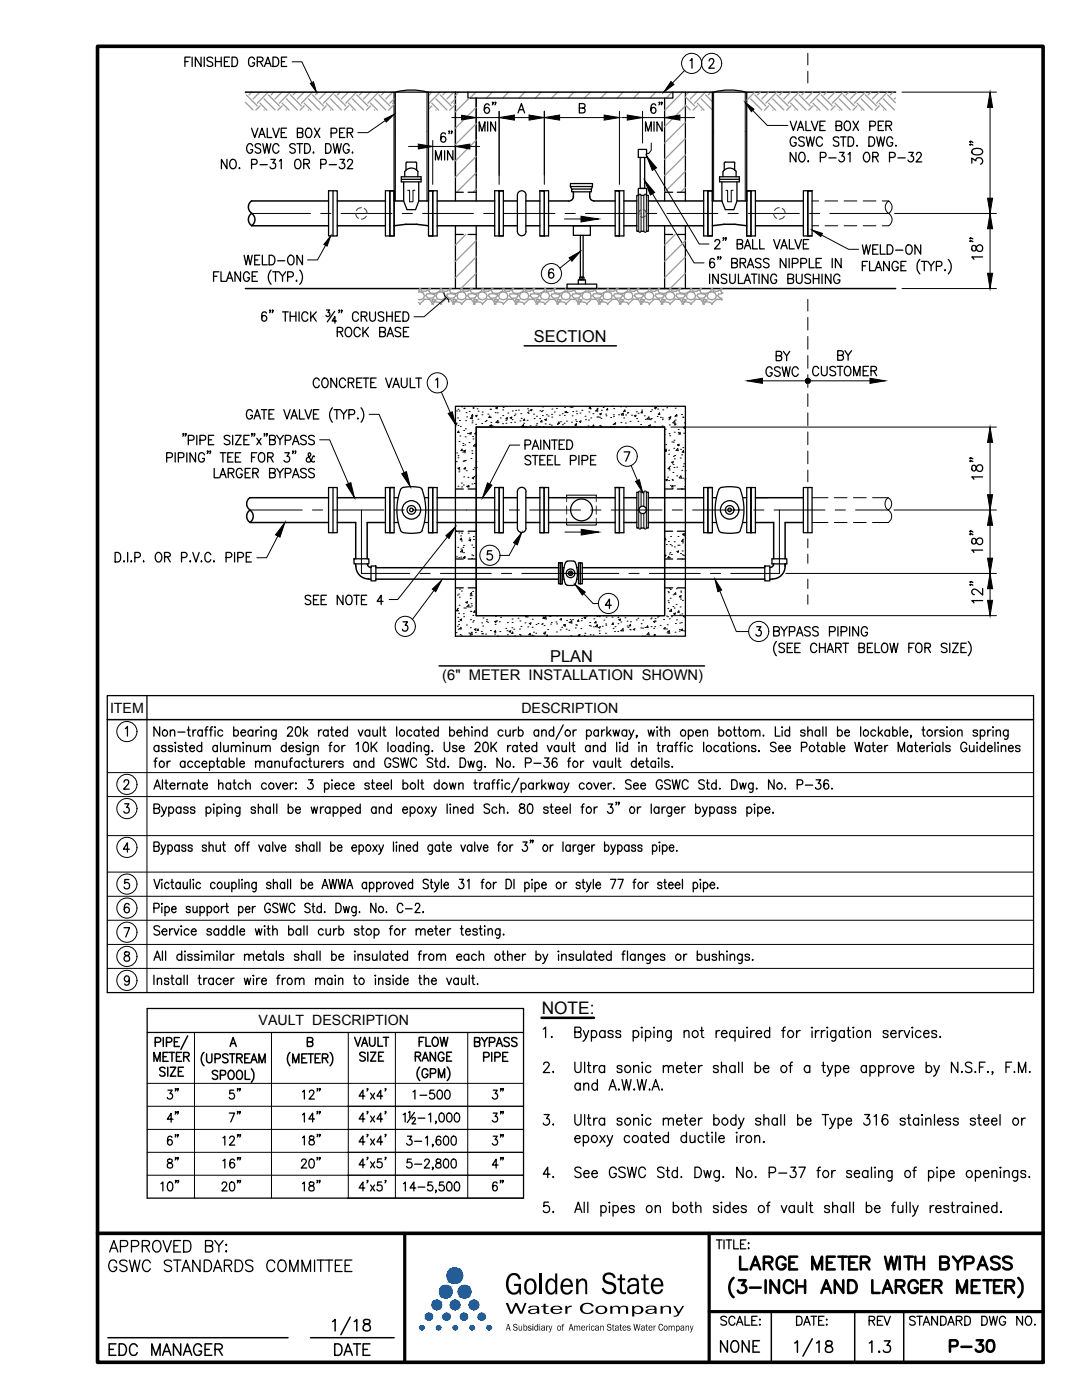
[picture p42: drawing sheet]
<svg xmlns="http://www.w3.org/2000/svg" width="216mm" height="279mm" viewBox="0 0 216 279" stroke-linecap="round" stroke-linejoin="round" font-family="sans-serif">
<defs><g id="words">
<text font-size="7.1" x="100.7" y="258.3">GoldenState</text>
<g font-size="5.7">
<text x="95.2" y="24">6&quot;</text>
<text x="196.8" y="121.7" transform="rotate(-90 196.8 121.7)">12&quot;</text>
<text x="20.8" y="251.2">APPROVED BY:</text>
<text x="20.5" y="255.1">GSWC STANDARDS COMMITTEE</text>
<text x="172.2" y="271.3">1.3</text>
</g>
<g font-size="5.3">
<text x="133" y="24" transform="rotate(-90 133 24)">6&quot;</text>
<text x="86.8" y="29.6">6&quot;</text>
<text x="32.1" y="220.5">3&quot;</text>
<text x="44.4" y="220.5">5&quot;</text>
<text x="97" y="220.5">3&quot;</text>
<text x="32.1" y="225.1">4&quot;</text>
<text x="44.4" y="225.1">7&quot;</text>
<text x="97" y="225.1">3&quot;</text>
<text x="32.1" y="229.7">6&quot;</text>
<text x="97" y="229.7">3&quot;</text>
<text x="32.1" y="234.2">8&quot;</text>
<text x="43" y="238.8">20&quot;</text>
<text x="58.9" y="234.2">20&quot;</text>
<text x="97" y="234.2">4&quot;</text>
<text x="20.5" y="271.6">EDC MANAGER DATE</text>
<text x="142.5" y="270.9">NONE</text>
<text x="188.4" y="270.9">P-30</text>
</g>
<g font-size="4.9">
<text x="85.7" y="33.2">MIN</text>
<text x="81.1" y="220.5">1-500</text>
<text x="172.2" y="265.6">REV</text>
</g>
<text font-size="3.7" x="100.8" y="262.2">Water Company</text>
<text font-size="3.4" x="108.1" y="202.4">NOTE:</text>
<g font-size="3.3">
<text x="106.5" y="68.3">SECTION</text>
<text x="109.8" y="132.2">PLAN</text>
</g>
<text font-size="2.9" x="88.3" y="135.7">(6&quot; METER INSTALLATION SHOWN)</text>
<g font-size="2.8">
<text x="22" y="142.2">ITEM</text>
<text x="104" y="142.2">DESCRIPTION</text>
<text x="51.6" y="204.6">VAULT DESCRIPTION</text>
</g>
<text font-size="2.3" x="100.9" y="265.6">A Subsidiary of American States Water Company</text>
</g></defs>
<!-- layer: BORDER -->
<g fill="none" stroke="#000" stroke-width=".2">
<path d="M21.4 154.2h184.8M21.4 159h184.8M29.3 143.6v54.5M21.4 166.8h184.8M21.4 174h184.8M21.4 178.9h184.8M21.4 183.7h184.8M21.4 188.5h184.8M21.4 193.3h184.8M29.4 216.2h75.1M38.8 206.1v33M54.2 206.1v33"/>
<path d="M69.5 206.1v33M78.9 206.1v33M93.3 206.1v33M29.4 225.4h75.1h-35.2M29.4 220.8h75.1h-35.2M29.4 234.5h75.1h-35.2M29.4 230h75.1h-35.2M69.3 239.1h35.2"/>
</g>
<path d="M19.5 9.2h188.6v262.7h-188.6zM19.5 246.1h188.6" fill="none" stroke="#000" stroke-width=".72"/>
<!-- layer: BORDER_B -->
<path d="M80.8 246.1v25.8M141.5 246.1v25.8M141.5 261.8h66.6" fill="none" stroke="#000" stroke-width=".63"/>
<!-- layer: A_SCWC_TEXT -->
<g fill="none" stroke="#000" stroke-width=".25">
<path d="M65.6 38.1h1.7v9h-1.7zM66.4 38.1v9M76.9 38.1h1.7h-.8v9h.8v-9v9h-1.7zM77.8 38.1v9M80.1 35.3h3.9v1h-3.9zM80.1 35.8h3.9M80.5 36.3v3.8l.7 1.7h1.7l.7-1.7v-3.8M80.8 34.3v1M80.8 34.2a1.59 1.59 0 0 1 2.6 0M81 32.5v1.5M81.2 32.4h1.9v1.6M81.2 32.4l-.1 .1"/>
<path d="M83.4 34.3v1M85.5 38.1v9h.8M86.3 38.1v9M99.6 38.1v9M100.4 38.1v9h-.8M104.9 39v7.2M105 38.9a.87 .87 0 0 0-.9-.8 .87 .87 0 0 0-.9 .8v7.3a.87 .87 0 0 0 .9 .8 .87 .87 0 0 0 .9-.8M107.7 38.1v9h.9M108.6 38.1v9M113.8 37.2v-.6h4.4v.6h-4.4l.3 .5M114.1 37.7h3.9v.6h-3.9zM118.2 37.2l-.2 .5"/>
<path d="M122.8 38.1v9h.8M123.6 38.1v9M127.4 39v-1.4h1.6v1.4M127.4 29.8h1.6v1.6h-1.6zM127.5 39h-.4v7.2h.4M127.7 31.4v6.2h.9v-6.2M127.9 39h.6M129 39h.4v7.2h-.4M141.3 38.1v9M142.1 38.1v9h-.8M143.6 35.3h3.9v1h-3.9zM143.6 35.8h3.9"/>
<path d="M144 36.3v3.8l.7 1.7h1.7l.7-1.7v-3.8M144.3 34.3v1M144.3 34.2a1.59 1.59 0 0 1 2.6 0M144.5 32.5v1.5M144.7 32.4h1.9v1.6M144.7 32.4l-.1 .1M146.9 34.3v1M149 38.1h1.7v9h-1.7v-9v9h.8v-9zM149.8 38.1v9M161.2 38.1v9M162 38.1v9h-.8M85.5 47.1h1.7v-9h-1.7h.8v9"/>
<path d="M99.6 47.1v-9h.8h-1.7v9h1.7M107.7 47.1h1.8v-9h-1.8h.9v9M122.8 47.1h1.7v-9h-1.7h.8v9M127.9 46.2h.6M141.3 47.1v-9h.8h-1.7v9h1.7M161.2 47.1v-9h.8h-1.7v9h1.7M65.6 97.3h1.7v9h-1.7zM66.4 97.3v9M77.8 97.3v9M78.6 97.3v9h-.8M78.6 99.3h.8M84.2 97.7a11.5 11.5 0 0 1 0 8.1"/>
<path d="M84.3 97.7a.98 .98 0 0 0-1.1-.5l-1.6-.1a1.57 1.57 0 0 0-1.7 .6 11.5 11.5 0 0 0 0 8.1M84.7 99.3h.8M85.5 97.3v9h.8M86.3 97.3v9M90.9 81.1h45.9v45.9h-45.9zM95 85.2h37.6v37.7h-37.6zM99.6 97.3v9M100.4 97.3v9h-.8M104.9 98.1v7.3M105 98.1a.87 .87 0 0 0-.9-.8 .87 .87 0 0 0-.9 .8v7.3a.87 .87 0 0 0 .9 .9 .87 .87 0 0 0 .9-.9M107.7 97.3v9h.9M108.6 97.3v9"/>
<path d="M122.8 97.3v9h.8M123.6 97.3v9M127.5 98.2h-.4v7.2h.4M127.9 98.2h.6M129 98.2h.4v7.2h-.4M141.3 97.3v9M142.1 97.3v9h-.8M142.1 99.3h.8M147.7 97.7a11.5 11.5 0 0 1 0 8.1M147.8 97.7a.98 .98 0 0 0-1.1-.5l-1.6-.1a1.57 1.57 0 0 0-1.7 .6 11.5 11.5 0 0 0 0 8.1M148.2 99.3h.8M149 97.3h.8v9h-.8z"/>
<path d="M149.8 97.3h.9v9h-.9zM160.3 97.3h1.7v9h-1.7zM161.2 97.3v9M70.6 111.5h3v1h-3zM74 113h1v2.9h-1zM77.8 106.3v-9h.8h-1.7v9h1.7M78.6 104.3h.8M79.9 105.8a.98 .98 0 0 0 1.1 .6h2.2a.98 .98 0 0 0 1.1-.6M84.7 104.3h.8M85.5 106.3h1.7v-9h-1.7h.8v9M99.6 106.3v-9h.8h-1.7v9h1.7M107.7 106.3h1.8v-9h-1.8h.9v9"/>
<path d="M111.4 112.3h.4v4.2h-.4zM111.8 112.3h.4v4.2h-.4zM112.2 113.3h.4M112.2 115.6h.4M112.9 112.2l-.5 1.9 .1 1.3 .4 1.2M112.9 112.2a1.75 1.75 0 0 1 1.9 0M112.9 116.6a1.75 1.75 0 0 0 1.9 0M114.8 112.2l.4 1.9-.1 1.3-.3 1.2M115 113.3h.4M115 115.6h.4M115.4 112.3h.4v4.2h-.4zM115.8 112.3h.4v4.2h-.4z"/>
<path d="M122.8 106.3h1.7v-9h-1.7h.8v9M127.9 105.4h.6M141.3 106.3v-9h.8h-1.7v9h1.7M142.1 104.3h.8M143.4 105.8a.98 .98 0 0 0 1.1 .6h1.6a1.56 1.56 0 0 0 1.7-.6M148.2 104.3h.8M152.6 113h1v2.9h-1zM154 111.5h3v1h-3zM104.5 201.3v37.8M142.9 247.5h1.2M143.5 247.5v1.7M144.5 247.5v1.7"/>
<path d="M144.9 247.5h1.1M145.4 247.5v1.7M146.4 247.5v1.7h1M147.8 248.3h.6M148.8 247.5h-1v1.7h1M149.3 249.1h.2zM149.4 248v.2zM145 262.9a.63 .63 0 0 0-.6-.2 .63 .63 0 0 0-.6 .4l.2 .3 .8 .3 .2 .5a.74 .74 0 0 1-1.2 0M146.6 263.1a.61 .61 0 0 0-.7-.4 .61 .61 0 0 0-.5 .7v.4a.61 .61 0 0 0 .5 .7 .61 .61 0 0 0 .7-.5M147 264.5l.6-1.8 .6 1.8M147.2 263.9h.8M148.7 262.7v1.8h.9"/>
<path d="M150 263.5h.7M151.1 262.7h-1.1v1.8h1.1M151.5 263.4h.2zM151.5 264.4h.2zM158.9 262.7a.91 .91 0 0 1 1.2 .9 .91 .91 0 0 1-1.2 .9zM160.4 264.5l.6-1.8 .7 1.8M160.6 263.9h.8M161.8 262.7h1.2M162.4 262.7v1.8M163.4 263.5h.6M164.4 262.7h-1v1.8h1M164.9 263.4h.1z"/>
<path d="M164.9 264.4h.1zM182.6 262.9a.6 .6 0 0 0-.6-.2 .6 .6 0 0 0-.5 .4l.1 .3 .8 .3 .2 .5a.69 .69 0 0 1-1.1 0M183 262.7h1.1M183.5 262.7v1.8M184.2 264.5l.7-1.8 .6 1.8M184.5 263.9h.8M187.1 262.7v1.8l-1.2-1.8v1.8M187.7 262.7a.91 .91 0 0 1 1.1 .9 .91 .91 0 0 1-1.1 .9zM189.1 264.5l.7-1.8 .6 1.8M189.4 263.9h.8M190.8 263.5h1l.2-.3-.1-.3-.4-.2h-.7v1.8M191.4 263.5l.6 1"/>
<path d="M192.5 262.7a.91 .91 0 0 1 1.1 .9 .91 .91 0 0 1-1.1 .9zM195.9 262.7a.91 .91 0 0 1 1.1 .9 .91 .91 0 0 1-1.1 .9zM197.4 262.7l.4 1.8 .4-1.8 .4 1.8 .4-1.8M200.6 263.1a.63 .63 0 0 0-.7-.4 .63 .63 0 0 0-.5 .7v.4a.62 .62 0 0 0 .6 .7 .62 .62 0 0 0 .6-.7h-.4M204 262.7v1.8l-1.1-1.8v1.8M204.9 262.8a.84 .84 0 0 1 1 .4 .84 .84 0 0 1-.2 1l-.1 .2a.84 .84 0 0 1-1-.4 .84 .84 0 0 1 .2-1.1zM206.5 264.3v.2z"/>
<circle cx="82.1" cy="101.8" r="1.84"/>
<circle cx="82.1" cy="101.8" r=".87"/>
<circle cx="82.1" cy="101.8" r=".36"/>
<circle cx="113.8" cy="114.4" r=".87"/>
<circle cx="113.8" cy="114.4" r=".44"/>
<circle cx="113.8" cy="114.4" r=".19"/>
<circle cx="116" cy="101.8" r="2.18"/>
<circle cx="128.2" cy="101.8" r=".74"/>
<circle cx="145.6" cy="101.8" r="1.84"/>
<circle cx="145.6" cy="101.8" r=".87"/>
<circle cx="145.6" cy="101.8" r=".36"/>
</g>
<!-- layer: A_BORDER_A -->
<g fill="none" stroke="#000" stroke-width=".3">
<path d="M21.5 267h36M62 267h16.6M66.4 263.8l.5-.5v2.3M69.9 262.9l-1.9 3.5M70.7 263.8l.5-.5v2.3M72.7 263.4a.44 .44 0 0 0-.2 .5 .44 .44 0 0 0 .4 .3 .89 .89 0 0 1 1 .9 .72 .72 0 0 1-.9 .5 .72 .72 0 0 1-.5-1l.3-.2 .7-.2a.44 .44 0 0 0 .3-.3 .44 .44 0 0 0-.1-.5zM153.9 261.8v10.1M158.6 268l.5-.4v2.3M162.1 267.2l-1.9 3.5M162.9 268l.5-.4v2.3M164.9 267.7a.5 .5 0 0 0 .2 .8 .81 .81 0 0 1 .9 .3 .81 .81 0 0 1-.1 1 .83 .83 0 0 1-1.2-.3 .84 .84 0 0 1 1-1 .5 .5 0 0 0 .2-.8l-.3-.1zM170.5 261.8v10.1"/>
<path d="M180.3 261.8v10.1"/>
</g>
<!-- layer: CIRCLE -->
<g fill="#006edd" stroke="#006edd" stroke-width=".2">
<path d="M90.8 264.6h.1z"/>
<path d="M90.7 265.4h.3z"/>
<path d="M83.8 264.8h.7z"/>
<path d="M83.8 265.2h.7z"/>
<path d="M84.1 265.4h.1z"/>
<path d="M84.1 265.4h.2z"/>
<path d="M87.4 264.6h.2z"/>
<path d="M87.4 265.4h.2z"/>
<path d="M97.3 264.8h.6z"/>
<path d="M97.5 265.4h.1z"/>
<path d="M97.5 265.4h.2z"/>
<path d="M94 264.7h.5z"/>
<path d="M94.1 265.4h.2z"/>
<path d="M90.5 253.1h.4z"/>
<path d="M90.4 256.1h.7z"/>
<path d="M90.7 259.5h.2z"/>
<path d="M90.6 261.3h.4z"/>
<path d="M87 259.5h.3z"/>
<path d="M87 261.3h.4z"/>
<path d="M85.5 262.1h.2z"/>
<path d="M85.5 263.5h.3z"/>
<path d="M88.8 256.6h.3z"/>
<path d="M88.7 259h.5z"/>
<path d="M89 262.1h.2z"/>
<path d="M89 263.5h.3z"/>
<path d="M92.5 256.6h.3z"/>
<path d="M92.4 259h.6z"/>
<path d="M96 262.1h.2z"/>
<path d="M96 263.5h.3z"/>
<path d="M94.4 259.5h.3z"/>
<path d="M94.3 261.3h.5z"/>
<path d="M92.5 262.1h.2z"/>
<path d="M92.4 263.5h.3z"/>
<path d="M90.8 264.6h.2zM90.7 264.6h.3z"/>
<path d="M90.7 264.6h.3zM90.7 264.6h.3z"/>
<path d="M90.7 264.6h.3zM90.7 264.6h.3z"/>
<path d="M90.7 264.6h.3zM90.7 264.6h.3z"/>
<path d="M90.7 264.6h.4zM90.7 264.6h.4z"/>
<path d="M90.6 264.6l.5 .1zM90.6 264.7h.5zM90.6 264.7h.5zM90.6 264.7h.5z"/>
<path d="M90.6 264.7h.6zM90.6 264.7h.6z"/>
<path d="M90.5 264.7l.7 .1zM90.5 264.7l.7 .1zM90.5 264.8h.7zM90.5 264.8h.7z"/>
<path d="M90.5 264.8h.7zM90.5 264.8h.7z"/>
<path d="M90.5 264.8l.8 .1zM90.5 264.8l.8 .1z"/>
<path d="M90.5 264.9h.8zM90.5 264.9h.8z"/>
<path d="M90.5 264.9h.8zM90.5 264.9h.8z"/>
<path d="M90.5 264.9l.8 .1zM90.5 264.9l.8 .1z"/>
<path d="M90.5 265h.8zM90.5 265h.8z"/>
<path d="M90.5 265l.8 .1zM90.5 265l.8 .1z"/>
<path d="M90.5 265.1h.8zM90.5 265.1h.8z"/>
<path d="M90.5 265.1h.8zM90.5 265.1h.7z"/>
<path d="M90.5 265.1h.7zM90.5 265.1h.7z"/>
<path d="M90.5 265.1l.7 .1zM90.5 265.1l.7 .1z"/>
<path d="M90.5 265.2h.7zM90.5 265.2h.7z"/>
<path d="M90.5 265.2h.7zM90.5 265.2h.6z"/>
<path d="M90.6 265.2l.5 .1zM90.6 265.2l.5 .1z"/>
<path d="M90.6 265.3h.5zM90.6 265.3h.5z"/>
<path d="M90.6 265.3h.5zM90.6 265.3h.4z"/>
<path d="M90.7 265.3l.3 .1zM90.7 265.3l.3 .1z"/>
<path d="M90.7 265.4h.3zM90.7 265.4h.3z"/>
<path d="M90.7 265.4h.3zM90.7 265.4h.3z"/>
<path d="M90.7 265.4h.2zM90.8 265.4h.1z"/>
<path d="M84.1 264.6h.2zM84.1 264.6h.2z"/>
<path d="M84.1 264.6h.2zM84.1 264.6h.2z"/>
<path d="M84.1 264.6h.3zM84 264.6h.4z"/>
<path d="M84 264.6h.4zM84 264.6h.4z"/>
<path d="M84 264.6h.4zM84 264.6h.4z"/>
<path d="M83.9 264.6l.5 .1zM83.9 264.6l.5 .1z"/>
<path d="M83.9 264.7h.6zM83.9 264.7h.6z"/>
<path d="M83.9 264.7h.6zM83.8 264.7h.7z"/>
<path d="M83.8 264.7l.7 .1zM83.8 264.7l.7 .1zM83.8 264.8h.7z"/>
<path d="M83.8 264.8h.8zM83.8 264.8h.8z"/>
<path d="M83.8 264.8l.8 .1zM83.8 264.8l.8 .1z"/>
<path d="M83.8 264.9h.8zM83.8 264.9h.8z"/>
<path d="M83.8 264.9h.8zM83.8 264.9h.8z"/>
<path d="M83.8 264.9l.8 .1zM83.8 264.9l.8 .1z"/>
<path d="M83.8 265h.8zM83.8 265h.8z"/>
<path d="M83.8 265h.8zM83.8 265l.8 .1z"/>
<path d="M83.8 265.1h.8zM83.8 265.1h.8zM83.8 265.1h.8zM83.8 265.1h.8z"/>
<path d="M83.8 265.1h.8zM83.8 265.1h.7z"/>
<path d="M83.8 265.1l.7 .1zM83.8 265.1l.7 .1z"/>
<path d="M83.8 265.2h.7zM83.8 265.2h.7zM83.8 265.2h.7z"/>
<path d="M83.9 265.2h.6zM83.9 265.2l.5 .1z"/>
<path d="M83.9 265.3h.5zM83.9 265.3h.5z"/>
<path d="M83.9 265.3h.5zM83.9 265.3h.5z"/>
<path d="M84 265.3h.4zM84 265.3l.4 .1z"/>
<path d="M84 265.4h.4zM84 265.4h.3z"/>
<path d="M84.1 265.4h.2zM84.1 265.4h.2z"/>
<path d="M87.4 264.6h.2zM87.4 264.6h.2z"/>
<path d="M87.4 264.6h.3zM87.4 264.6h.3z"/>
<path d="M87.4 264.6h.3zM87.4 264.6h.3z"/>
<path d="M87.4 264.6h.3zM87.3 264.6h.4z"/>
<path d="M87.3 264.6h.4zM87.3 264.6h.4z"/>
<path d="M87.3 264.6l.5 .1zM87.3 264.6l.5 .1zM87.2 264.7h.6zM87.2 264.7h.6z"/>
<path d="M87.2 264.7h.6zM87.2 264.7h.6z"/>
<path d="M87.2 264.7l.7 .1zM87.2 264.7l.7 .1zM87.2 264.8h.7zM87.2 264.8h.7z"/>
<path d="M87.2 264.8h.7zM87.2 264.8h.7z"/>
<path d="M87.2 264.8l.7 .1zM87.2 264.8l.7 .1z"/>
<path d="M87.1 264.9h.8zM87.1 264.9h.8z"/>
<path d="M87.1 264.9h.8zM87.1 264.9h.8z"/>
<path d="M87.1 264.9l.8 .1zM87.1 264.9l.8 .1z"/>
<path d="M87.1 265h.8zM87.1 265h.8z"/>
<path d="M87.1 265l.8 .1zM87.1 265l.8 .1z"/>
<path d="M87.1 265.1h.8zM87.1 265.1h.8z"/>
<path d="M87.1 265.1h.8zM87.1 265.1h.8z"/>
<path d="M87.2 265.1h.7zM87.2 265.1h.7z"/>
<path d="M87.2 265.1l.7 .1zM87.2 265.1l.7 .1z"/>
<path d="M87.2 265.2h.7zM87.2 265.2h.6z"/>
<path d="M87.2 265.2h.6zM87.2 265.2h.6z"/>
<path d="M87.2 265.2l.6 .1zM87.2 265.2l.6 .1z"/>
<path d="M87.2 265.3h.6zM87.2 265.3h.5z"/>
<path d="M87.3 265.3h.4zM87.3 265.3h.4z"/>
<path d="M87.3 265.3l.4 .1zM87.3 265.3l.4 .1z"/>
<path d="M87.4 265.4h.3zM87.4 265.4h.3z"/>
<path d="M87.4 265.4h.3zM87.4 265.4h.2z"/>
<path d="M87.4 265.4h.2zM87.4 265.4h.2z"/>
<path d="M97.6 264.6h.1zM97.5 264.6h.2z"/>
<path d="M97.5 264.6h.2zM97.5 264.6h.2z"/>
<path d="M97.5 264.6h.3zM97.4 264.6h.4z"/>
<path d="M97.4 264.6h.4zM97.4 264.6h.4z"/>
<path d="M97.4 264.6h.5zM97.4 264.6h.5z"/>
<path d="M97.4 264.6l.5 .1zM97.4 264.6l.5 .1z"/>
<path d="M97.4 264.7h.5zM97.3 264.7h.6z"/>
<path d="M97.3 264.7h.6zM97.3 264.7h.6z"/>
<path d="M97.3 264.7l.6 .1zM97.3 264.7l.6 .1zM97.2 264.8h.7z"/>
<path d="M97.2 264.8h.8zM97.2 264.8h.8z"/>
<path d="M97.2 264.8l.8 .1zM97.2 264.8l.8 .1z"/>
<path d="M97.2 264.9h.8zM97.2 264.9h.8z"/>
<path d="M97.2 264.9h.8zM97.2 264.9h.8z"/>
<path d="M97.2 264.9l.8 .1zM97.2 264.9l.8 .1z"/>
<path d="M97.2 265h.8zM97.2 265h.8z"/>
<path d="M97.2 265h.8zM97.2 265l.8 .1z"/>
<path d="M97.2 265.1h.8zM97.2 265.1h.8zM97.2 265.1h.8zM97.2 265.1h.8z"/>
<path d="M97.2 265.1h.8zM97.2 265.1h.7z"/>
<path d="M97.2 265.1l.7 .1zM97.2 265.1l.7 .1z"/>
<path d="M97.3 265.2h.6zM97.3 265.2h.6z"/>
<path d="M97.3 265.2h.6zM97.3 265.2h.6z"/>
<path d="M97.3 265.2h.6zM97.3 265.2l.6 .1z"/>
<path d="M97.4 265.3h.5zM97.4 265.3h.5z"/>
<path d="M97.4 265.3h.5zM97.4 265.3h.4z"/>
<path d="M97.4 265.3h.4zM97.4 265.3l.4 .1z"/>
<path d="M97.4 265.4h.4zM97.4 265.4h.3z"/>
<path d="M97.5 265.4h.2zM97.5 265.4h.2z"/>
<path d="M94.2 264.6h.1zM94.1 264.6h.2z"/>
<path d="M94.1 264.6h.2zM94.1 264.6h.2z"/>
<path d="M94.1 264.6h.3zM94.1 264.6h.3z"/>
<path d="M94.1 264.6h.3zM94.1 264.6h.3z"/>
<path d="M94.1 264.6h.4zM94 264.6h.5z"/>
<path d="M94 264.6l.5 .1zM94 264.6l.5 .1zM93.9 264.7h.6z"/>
<path d="M93.9 264.7h.7zM93.9 264.7h.7z"/>
<path d="M93.9 264.7l.7 .1zM93.9 264.7l.7 .1z"/>
<path d="M93.9 264.8h.7zM93.9 264.8h.7z"/>
<path d="M93.9 264.8h.7zM93.9 264.8h.7z"/>
<path d="M93.8 264.8l.8 .1zM93.8 264.8l.8 .1z"/>
<path d="M93.8 264.9h.8zM93.8 264.9h.8z"/>
<path d="M93.8 264.9h.8zM93.8 264.9h.8z"/>
<path d="M93.8 264.9l.8 .1zM93.8 264.9l.8 .1z"/>
<path d="M93.8 265h.8zM93.8 265h.8z"/>
<path d="M93.8 265l.8 .1zM93.8 265l.8 .1z"/>
<path d="M93.8 265.1h.8zM93.8 265.1h.8z"/>
<path d="M93.8 265.1h.8zM93.8 265.1h.8z"/>
<path d="M93.8 265.1h.8zM93.8 265.1h.8z"/>
<path d="M93.9 265.1h.7zM93.9 265.1l.7 .1z"/>
<path d="M93.9 265.2h.7zM93.9 265.2h.7z"/>
<path d="M93.9 265.2h.6zM93.9 265.2h.7z"/>
<path d="M93.9 265.2l.6 .1zM93.9 265.2l.6 .1z"/>
<path d="M94 265.3h.5zM94 265.3h.5z"/>
<path d="M94 265.3h.5zM94 265.3h.4z"/>
<path d="M94.1 265.3h.3zM94.1 265.3l.3 .1z"/>
<path d="M94.1 265.4h.3zM94.1 265.4h.2zM94.1 265.4h.2z"/>
<path d="M90.5 253.1h.6zM90.4 253.1h.7z"/>
<path d="M90.4 253.1h.8zM90.2 253.1h1z"/>
<path d="M90.2 253.1l1.2 .1zM90.1 253.2h1.3z"/>
<path d="M90.1 253.2l1.4 .1zM89.9 253.3h1.6z"/>
<path d="M89.9 253.3h1.7zM89.9 253.3h1.7h-1.7z"/>
<path d="M89.9 253.3l1.9 .1zM89.7 253.4h2.1z"/>
<path d="M89.7 253.4l2.1 .1v-.1zM89.7 253.4l2.1 .1h-2.2z"/>
<path d="M89.6 253.5l2.4 .1zM89.6 253.5l2.4 .1h-2.5z"/>
<path d="M89.5 253.6l2.6 .2-.1-.2zM89.5 253.6l2.6 .2h-2.7z"/>
<path d="M89.4 253.8l2.7 .1v-.1zM89.4 253.8l2.7 .1h-2.7z"/>
<path d="M89.4 253.9l2.8 .1-.1-.1zM89.4 253.9l2.8 .1h-2.9z"/>
<path d="M89.3 254l2.9 .2v-.2zM89.3 254l2.9 .2h-2.9z"/>
<path d="M89.3 254.2l3 .1-.1-.1zM89.3 254.2l3 .1h-3.1z"/>
<path d="M89.2 254.3l3.1 .1v-.1zM89.2 254.3l3.1 .1h-3.1z"/>
<path d="M89.2 254.4l3.1 .2v-.2zM89.2 254.4l3.1 .2h-3.1z"/>
<path d="M89.2 254.6l3.1 .1v-.1zM89.2 254.6l3.1 .1h-3.1z"/>
<path d="M89.2 254.7l3.1 .2v-.2zM89.2 254.7l3.1 .2h-3.1z"/>
<path d="M89.2 254.9l3 .1 .1-.1zM89.2 254.9l3 .1h-2.9z"/>
<path d="M89.3 255l2.9 .2v-.2zM89.3 255l2.9 .2h-2.9z"/>
<path d="M89.3 255.2l2.8 .1 .1-.1zM89.3 255.2l2.8 .1h-2.7z"/>
<path d="M89.4 255.3l2.7 .2v-.2zM89.4 255.3l2.7 .2h-2.7z"/>
<path d="M89.4 255.5l2.6 .1 .1-.1zM89.4 255.5l2.6 .1h-2.5z"/>
<path d="M89.5 255.6h2.5zM89.5 255.6l2.3 .1z"/>
<path d="M89.6 255.7l2.2 .1v-.1zM89.6 255.7l2.2 .1h-2.1z"/>
<path d="M89.7 255.8h2.1zM89.7 255.8l1.9 .1z"/>
<path d="M89.9 255.9h1.7zM89.9 255.9l1.6 .1z"/>
<path d="M89.9 256h1.6zM89.9 256h1.5z"/>
<path d="M90.1 256h1.3zM90.1 256l1.1 .1z"/>
<path d="M90.2 256.1h1zM90.2 256.1h.9z"/>
<path d="M90.4 256.1h.5zM90.5 256.1h.4z"/>
<path d="M90.7 259.5h.3zM90.6 259.5h.4z"/>
<path d="M90.6 259.5l.5 .1zM90.5 259.6h.6z"/>
<path d="M90.5 259.6h.7zM90.4 259.6h.8z"/>
<path d="M90.4 259.6h.9zM90.3 259.6h1z"/>
<path d="M90.3 259.6l1 .1zM90.3 259.6l1 .1z"/>
<path d="M90.3 259.7h1.1zM90.2 259.7h1.2z"/>
<path d="M90.2 259.7l1.3 .1zM90.2 259.7l1.3 .1h-1.4z"/>
<path d="M90.1 259.8l1.4 .1zM90.1 259.8l1.4 .1z"/>
<path d="M90.1 259.9h1.5zM90.1 259.9h1.5z"/>
<path d="M90 259.9l1.6 .1zM90 259.9l1.6 .1z"/>
<path d="M90 260l1.7 .1zM90 260l1.7 .1z"/>
<path d="M89.9 260.1l1.8 .1zM89.9 260.1l1.8 .1z"/>
<path d="M89.9 260.2l1.8 .1zM89.9 260.2l1.8 .1z"/>
<path d="M89.9 260.3l1.8 .1zM89.9 260.3l1.8 .1z"/>
<path d="M89.9 260.4h1.8zM89.9 260.4h1.8z"/>
<path d="M89.9 260.4l1.8 .1zM89.9 260.4l1.8 .1z"/>
<path d="M89.9 260.5l1.8 .1zM89.9 260.5l1.8 .1z"/>
<path d="M89.9 260.6h1.8zM89.9 260.6l1.8 .1z"/>
<path d="M89.9 260.7l1.8 .1zM89.9 260.7l1.8 .1z"/>
<path d="M89.9 260.8h1.8zM89.9 260.8l1.7 .1z"/>
<path d="M90 260.9h1.6zM90 260.9l1.6 .1z"/>
<path d="M90 261h1.6zM90 261h1.5z"/>
<path d="M90.1 261h1.4zM90.1 261l1.4 .1z"/>
<path d="M90.1 261.1h1.4zM90.1 261.1h1.3z"/>
<path d="M90.2 261.1h1.2zM90.2 261.1l1.1 .1z"/>
<path d="M90.3 261.2h1zM90.3 261.2l1 .1z"/>
<path d="M90.3 261.3h1zM90.3 261.3h.9z"/>
<path d="M90.4 261.3h.8zM90.4 261.3h.7z"/>
<path d="M90.5 261.3h.6zM90.5 261.3h.5z"/>
<path d="M90.6 261.3l.3 .1zM90.7 261.4h.2z"/>
<path d="M87 259.5h.4zM87 259.5h.4z"/>
<path d="M87 259.5l.4 .1zM86.9 259.6h.5z"/>
<path d="M86.9 259.6h.7zM86.8 259.6h.8z"/>
<path d="M86.8 259.6h.8zM86.7 259.6h.9z"/>
<path d="M86.7 259.6l1 .1zM86.7 259.6l1 .1z"/>
<path d="M86.6 259.7h1.2zM86.6 259.7h1.2z"/>
<path d="M86.6 259.7l1.2 .1zM86.6 259.7l1.2 .1z"/>
<path d="M86.5 259.8l1.4 .1zM86.4 259.9h1.5z"/>
<path d="M86.4 259.9h1.6zM86.4 259.9h1.6z"/>
<path d="M86.4 259.9l1.6 .1zM86.4 259.9l1.6 .1z"/>
<path d="M86.3 260l1.7 .1zM86.3 260l1.7 .1z"/>
<path d="M86.3 260.1l1.7 .1zM86.3 260.1l1.7 .1z"/>
<path d="M86.3 260.2l1.8 .1zM86.3 260.2l1.8 .1z"/>
<path d="M86.3 260.3l1.8 .1zM86.3 260.3l1.8 .1z"/>
<path d="M86.2 260.4h1.9zM86.2 260.4h1.9z"/>
<path d="M86.2 260.4l1.9 .1zM86.2 260.4l1.9 .1z"/>
<path d="M86.2 260.5l1.9 .1zM86.2 260.5l1.9 .1z"/>
<path d="M86.3 260.6h1.8zM86.3 260.6l1.7 .1z"/>
<path d="M86.3 260.7l1.7 .1zM86.3 260.7l1.7 .1z"/>
<path d="M86.3 260.8h1.7zM86.3 260.8l1.7 .1z"/>
<path d="M86.3 260.9h1.7zM86.3 260.9l1.7 .1z"/>
<path d="M86.4 261h1.6zM86.4 261h1.5z"/>
<path d="M86.4 261h1.5zM86.4 261l1.4 .1z"/>
<path d="M86.5 261.1h1.3zM86.5 261.1h1.3z"/>
<path d="M86.6 261.1h1.2zM86.6 261.1l1.1 .1z"/>
<path d="M86.6 261.2h1.1zM86.6 261.2l1 .1z"/>
<path d="M86.7 261.3h.9zM86.7 261.3h.9z"/>
<path d="M86.8 261.3h.8zM86.8 261.3h.6z"/>
<path d="M86.9 261.3h.5zM86.9 261.3h.5z"/>
<path d="M87 261.3l.3 .1zM87 261.4h.3z"/>
<path d="M85.5 262.1h.3zM85.5 262.1h.3z"/>
<path d="M85.5 262.1h.3zM85.4 262.1h.4z"/>
<path d="M85.4 262.1l.5 .1zM85.4 262.1l.5 .1z"/>
<path d="M85.3 262.2h.6zM85.2 262.2h.7z"/>
<path d="M85.2 262.2h.8zM85.2 262.2h.8z"/>
<path d="M85.2 262.2l.8 .1zM85.2 262.2l.8 .1z"/>
<path d="M85.2 262.3h.9zM85.1 262.3h1z"/>
<path d="M85.1 262.3l1 .1zM85 262.4h1.1z"/>
<path d="M85 262.4h1.2zM85 262.4h1.2z"/>
<path d="M85 262.4l1.2 .1zM85 262.4l1.2 .1z"/>
<path d="M85 262.5h1.2zM85 262.5h1.2z"/>
<path d="M84.9 262.5l1.3 .1zM84.9 262.5l1.3 .1z"/>
<path d="M84.9 262.6l1.4 .1zM84.9 262.6l1.4 .1z"/>
<path d="M84.9 262.7h1.4zM84.9 262.7h1.4z"/>
<path d="M84.9 262.7l1.4 .1zM84.9 262.7l1.4 .1z"/>
<path d="M84.9 262.8l1.4 .1zM84.9 262.8l1.4 .1z"/>
<path d="M84.9 262.9h1.4zM84.9 262.9h1.4z"/>
<path d="M84.9 262.9h1.4zM84.9 262.9l1.3 .1z"/>
<path d="M84.9 263h1.3zM84.9 263h1.3z"/>
<path d="M84.9 263h1.3zM84.9 263l1.3 .1z"/>
<path d="M85 263.1l1.2 .1zM85 263.1l1.2 .1z"/>
<path d="M85 263.2h1.2zM85 263.2h1.1z"/>
<path d="M85 263.2h1.1zM85 263.2h1.1z"/>
<path d="M85.1 263.2h1zM85.1 263.2l.9 .1z"/>
<path d="M85.2 263.3h.8zM85.2 263.3h.8z"/>
<path d="M85.2 263.3h.8zM85.2 263.3l.7 .1z"/>
<path d="M85.2 263.4h.7zM85.2 263.4h.7z"/>
<path d="M85.3 263.4h.6zM85.3 263.4h.5z"/>
<path d="M85.4 263.4h.4zM85.4 263.4l.4 .1z"/>
<path d="M85.5 263.5h.2zM85.5 263.5h.2z"/>
<path d="M88.8 256.6h.4zM88.7 256.6h.5z"/>
<path d="M88.7 256.6h.6zM88.5 256.6h.8z"/>
<path d="M88.5 256.6h1zM88.4 256.6h1.1z"/>
<path d="M88.4 256.6l1.2 .1zM88.3 256.7h1.3z"/>
<path d="M88.3 256.7l1.3 .1zM88.2 256.8h1.4z"/>
<path d="M88.2 256.8l1.5 .1zM88.2 256.8l1.5 .1h-1.6z"/>
<path d="M88.1 256.9h1.8zM88.1 256.9h1.8h-1.9z"/>
<path d="M88 256.9l1.9 .1zM88 256.9l1.9 .1h-1.9z"/>
<path d="M88 257l2 .1zM88 257l2 .1h-2.1z"/>
<path d="M87.9 257.1l2.1 .1v-.1zM87.9 257.1l2.1 .1h-2.2z"/>
<path d="M87.8 257.2l2.3 .1zM87.8 257.2l2.3 .1z"/>
<path d="M87.8 257.3l2.4 .1-.1-.1zM87.8 257.3l2.4 .1h-2.5z"/>
<path d="M87.7 257.4l2.5 .2v-.2zM87.7 257.4l2.5 .2h-2.5z"/>
<path d="M87.7 257.6l2.5 .1v-.1zM87.7 257.6l2.5 .1h-2.5z"/>
<path d="M87.7 257.7l2.5 .1zM87.7 257.7l2.5 .1z"/>
<path d="M87.7 257.8l2.5 .1v-.1zM87.7 257.8l2.5 .1h-2.5z"/>
<path d="M87.7 257.9l2.5 .1v-.1zM87.7 257.9l2.5 .1h-2.5z"/>
<path d="M87.7 258l2.5 .2v-.2zM87.7 258l2.5 .2h-2.5z"/>
<path d="M87.7 258.2h2.5zM87.7 258.2h2.4z"/>
<path d="M87.8 258.2l2.2 .2 .1-.2zM87.8 258.2l2.2 .2h-2.2z"/>
<path d="M87.8 258.4h2.2zM87.8 258.4l2.2 .1z"/>
<path d="M87.9 258.5l2 .1 .1-.1zM87.9 258.5l2 .1h-1.9z"/>
<path d="M88 258.6h1.9zM88 258.6l1.9 .1z"/>
<path d="M88 258.7h1.9zM88 258.7l1.7 .1z"/>
<path d="M88.1 258.8h1.6zM88.1 258.8h1.5z"/>
<path d="M88.2 258.8h1.4zM88.2 258.8l1.4 .1z"/>
<path d="M88.3 258.9h1.3zM88.3 258.9h1.2z"/>
<path d="M88.4 258.9h1.1zM88.4 258.9l.9 .1z"/>
<path d="M88.5 259h.8zM88.5 259h.7z"/>
<path d="M88.7 259l.4 .1zM88.8 259.1h.3z"/>
<path d="M89 262.1h.3zM89 262.1h.3z"/>
<path d="M89 262.1h.3zM88.9 262.1h.4z"/>
<path d="M88.9 262.1l.5 .1zM88.9 262.1l.5 .1z"/>
<path d="M88.8 262.2h.6zM88.8 262.2h.6z"/>
<path d="M88.8 262.2h.7zM88.8 262.2h.7z"/>
<path d="M88.7 262.2l.9 .1zM88.7 262.3h.9z"/>
<path d="M88.7 262.3h.9zM88.7 262.3h.9z"/>
<path d="M88.6 262.3l1 .1zM88.5 262.4h1.1z"/>
<path d="M88.5 262.4h1.2zM88.5 262.4h1.2z"/>
<path d="M88.5 262.4l1.2 .1zM88.5 262.4l1.2 .1z"/>
<path d="M88.5 262.5h1.2zM88.5 262.5h1.2z"/>
<path d="M88.5 262.5l1.2 .1zM88.5 262.5l1.2 .1z"/>
<path d="M88.5 262.6l1.3 .1zM88.5 262.6l1.3 .1z"/>
<path d="M88.4 262.7h1.4zM88.4 262.7h1.4z"/>
<path d="M88.4 262.7l1.4 .1zM88.4 262.7l1.4 .1z"/>
<path d="M88.4 262.8l1.4 .1zM88.4 262.8l1.4 .1z"/>
<path d="M88.4 262.9h1.4zM88.4 262.9h1.4z"/>
<path d="M88.4 262.9h1.4zM88.4 262.9l1.3 .1z"/>
<path d="M88.5 263h1.2zM88.5 263h1.2z"/>
<path d="M88.5 263h1.2zM88.5 263l1.2 .1z"/>
<path d="M88.5 263.1l1.2 .1zM88.5 263.1l1.2 .1z"/>
<path d="M88.5 263.2h1.2zM88.5 263.2h1.1z"/>
<path d="M88.5 263.2h1.1zM88.5 263.2h1.1z"/>
<path d="M88.6 263.2h1zM88.6 263.2l1 .1z"/>
<path d="M88.7 263.3h.9zM88.7 263.3h.8z"/>
<path d="M88.7 263.3h.8zM88.7 263.3l.7 .1z"/>
<path d="M88.8 263.4h.6zM88.8 263.4h.6z"/>
<path d="M88.8 263.4h.6zM88.8 263.4h.5z"/>
<path d="M88.9 263.4h.4zM88.9 263.4l.4 .1z"/>
<path d="M89 263.5h.2zM89 263.5h.2z"/>
<path d="M92.5 256.6h.5zM92.4 256.6h.6z"/>
<path d="M92.4 256.6h.7zM92.3 256.6h.8z"/>
<path d="M92.3 256.6h.9zM92.2 256.6h1z"/>
<path d="M92.2 256.6l1.1 .1zM92.1 256.7h1.2z"/>
<path d="M92.1 256.7l1.3 .1zM92 256.8h1.4z"/>
<path d="M92 256.8l1.5 .1zM91.8 256.9h1.7z"/>
<path d="M91.8 256.9h1.8zM91.8 256.9h1.8z"/>
<path d="M91.8 256.9l1.9 .1zM91.8 256.9l1.9 .1h-2z"/>
<path d="M91.7 257l2.1 .1zM91.7 257l2.1 .1h-2.2z"/>
<path d="M91.6 257.1l2.2 .1v-.1zM91.6 257.1l2.2 .1h-2.2z"/>
<path d="M91.6 257.2l2.2 .1zM91.6 257.2l2.2 .1h-2.3z"/>
<path d="M91.5 257.3l2.4 .1-.1-.1zM91.5 257.3l2.4 .1h-2.4z"/>
<path d="M91.5 257.4l2.4 .2v-.2zM91.5 257.4l2.4 .2h-2.4z"/>
<path d="M91.5 257.6l2.4 .1v-.1zM91.5 257.6l2.4 .1h-2.5z"/>
<path d="M91.4 257.7l2.6 .1zM91.4 257.7l2.6 .1z"/>
<path d="M91.4 257.8l2.5 .1 .1-.1zM91.4 257.8l2.5 .1h-2.5z"/>
<path d="M91.4 257.9l2.5 .1v-.1zM91.4 257.9l2.5 .1h-2.4z"/>
<path d="M91.5 258l2.4 .2v-.2zM91.5 258l2.4 .2h-2.4z"/>
<path d="M91.5 258.2h2.4zM91.5 258.2h2.3z"/>
<path d="M91.5 258.2l2.3 .2v-.2zM91.5 258.2l2.3 .2h-2.2z"/>
<path d="M91.6 258.4h2.2zM91.6 258.4l2.2 .1z"/>
<path d="M91.6 258.5l2.1 .1 .1-.1zM91.6 258.5l2.1 .1h-2z"/>
<path d="M91.7 258.6h2zM91.7 258.6l1.9 .1z"/>
<path d="M91.8 258.7h1.8zM91.8 258.7l1.7 .1z"/>
<path d="M91.8 258.8h1.7zM91.8 258.8h1.6z"/>
<path d="M92 258.8h1.4zM92 258.8l1.3 .1z"/>
<path d="M92.1 258.9h1.2zM92.1 258.9h1.1z"/>
<path d="M92.2 258.9h1zM92.2 258.9l.9 .1z"/>
<path d="M92.3 259h.8zM92.3 259h.7z"/>
<path d="M92.4 259l.4 .1zM92.5 259.1h.3z"/>
<path d="M96 262.1h.3zM96 262.1h.3z"/>
<path d="M96 262.1h.3zM95.9 262.1h.4z"/>
<path d="M95.9 262.1l.5 .1zM95.9 262.1l.5 .1z"/>
<path d="M95.8 262.2h.7zM95.8 262.2h.7z"/>
<path d="M95.8 262.2h.7zM95.7 262.2h.8z"/>
<path d="M95.7 262.2l.8 .1zM95.7 262.3h.8z"/>
<path d="M95.7 262.3h.9zM95.7 262.3h.9z"/>
<path d="M95.6 262.3l1 .1zM95.6 262.3l1 .1z"/>
<path d="M95.6 262.4h1.1zM95.6 262.4h1.1z"/>
<path d="M95.5 262.4l1.2 .1zM95.5 262.4l1.2 .1z"/>
<path d="M95.5 262.5h1.3zM95.5 262.5h1.3z"/>
<path d="M95.5 262.5l1.3 .1zM95.5 262.5l1.3 .1z"/>
<path d="M95.4 262.6l1.4 .1zM95.4 262.6l1.4 .1z"/>
<path d="M95.4 262.7h1.4zM95.4 262.7h1.4z"/>
<path d="M95.4 262.7l1.4 .1zM95.4 262.7l1.4 .1z"/>
<path d="M95.4 262.8l1.4 .1zM95.4 262.8l1.4 .1z"/>
<path d="M95.4 262.9h1.4zM95.4 262.9h1.4z"/>
<path d="M95.4 262.9l1.4 .1zM95.4 262.9l1.4 .1z"/>
<path d="M95.4 263h1.4zM95.4 263h1.4z"/>
<path d="M95.5 263h1.3zM95.5 263l1.2 .1z"/>
<path d="M95.5 263.1h1.2zM95.5 263.1l1.2 .1z"/>
<path d="M95.5 263.2h1.2zM95.5 263.2h1.1z"/>
<path d="M95.6 263.2h1zM95.6 263.2h1z"/>
<path d="M95.6 263.2h1zM95.6 263.2l.9 .1z"/>
<path d="M95.7 263.3h.8zM95.7 263.3h.8z"/>
<path d="M95.7 263.3h.8zM95.7 263.3l.8 .1z"/>
<path d="M95.8 263.4h.7zM95.8 263.4h.6z"/>
<path d="M95.8 263.4h.6zM95.8 263.4h.5z"/>
<path d="M95.9 263.4h.4zM95.9 263.4l.4 .1z"/>
<path d="M96 263.5h.2zM96 263.5h.2z"/>
<path d="M94.4 259.5h.4zM94.3 259.5h.5z"/>
<path d="M94.3 259.5l.6 .1zM94.3 259.6h.6z"/>
<path d="M94.3 259.6h.6zM94.2 259.6h.7z"/>
<path d="M94.2 259.6h.8zM94.1 259.6h.9z"/>
<path d="M94.1 259.6l1 .1zM94.1 259.6l1 .1z"/>
<path d="M94.1 259.7h1.1zM94 259.7h1.2z"/>
<path d="M94 259.7l1.2 .1zM94 259.7l1.2 .1h-1.3z"/>
<path d="M93.9 259.8l1.4 .1zM93.9 259.8l1.4 .1z"/>
<path d="M93.8 259.9h1.6zM93.8 259.9h1.6z"/>
<path d="M93.8 259.9l1.6 .1zM93.8 259.9l1.6 .1z"/>
<path d="M93.8 260l1.6 .1zM93.8 260l1.6 .1z"/>
<path d="M93.7 260.1l1.7 .1zM93.7 260.1l1.7 .1z"/>
<path d="M93.7 260.2l1.8 .1zM93.7 260.2l1.8 .1z"/>
<path d="M93.7 260.3l1.8 .1zM93.7 260.3l1.8 .1z"/>
<path d="M93.6 260.4h1.9zM93.6 260.4h1.9z"/>
<path d="M93.6 260.4l1.9 .1zM93.6 260.4l1.9 .1z"/>
<path d="M93.6 260.5l1.9 .1zM93.6 260.5l1.9 .1z"/>
<path d="M93.7 260.6h1.8zM93.7 260.6l1.7 .1z"/>
<path d="M93.7 260.7l1.7 .1zM93.7 260.7l1.7 .1z"/>
<path d="M93.7 260.8h1.7zM93.7 260.8l1.7 .1z"/>
<path d="M93.8 260.9h1.6zM93.8 260.9l1.6 .1z"/>
<path d="M93.8 261h1.6zM93.8 261h1.5z"/>
<path d="M93.8 261h1.5zM93.8 261l1.4 .1z"/>
<path d="M93.9 261.1h1.3zM93.9 261.1h1.3z"/>
<path d="M94 261.1h1.2zM94 261.1l1.1 .1z"/>
<path d="M94.1 261.2h1zM94.1 261.2l.9 .1z"/>
<path d="M94.1 261.3h.9zM94.1 261.3h.8z"/>
<path d="M94.2 261.3h.7zM94.2 261.3h.7z"/>
<path d="M94.3 261.3h.6zM94.3 261.3h.5z"/>
<path d="M94.3 261.3l.4 .1zM94.4 261.4h.3z"/>
<path d="M92.5 262.1h.2zM92.5 262.1h.2z"/>
<path d="M92.4 262.1h.4zM92.4 262.1h.4z"/>
<path d="M92.4 262.1l.5 .1zM92.4 262.1l.5 .1z"/>
<path d="M92.3 262.2h.6zM92.2 262.2h.7z"/>
<path d="M92.2 262.2h.8zM92.2 262.2h.8z"/>
<path d="M92.2 262.2l.8 .1zM92.2 262.2l.8 .1z"/>
<path d="M92.1 262.3h1zM92.1 262.3h1z"/>
<path d="M92.1 262.3l1 .1zM92.1 262.3l1 .1z"/>
<path d="M92.1 262.4h1.1zM92.1 262.4h1.1z"/>
<path d="M92 262.4l1.2 .1zM92 262.4l1.2 .1z"/>
<path d="M92 262.5h1.2zM92 262.5h1.2z"/>
<path d="M92 262.5l1.2 .1zM92 262.5l1.2 .1z"/>
<path d="M91.9 262.6l1.3 .1zM91.9 262.6l1.3 .1z"/>
<path d="M91.9 262.7h1.3zM91.9 262.7h1.3z"/>
<path d="M91.9 262.7l1.3 .1zM91.9 262.7l1.3 .1z"/>
<path d="M91.9 262.8l1.3 .1zM91.9 262.8l1.3 .1z"/>
<path d="M91.9 262.9h1.3zM91.9 262.9h1.3z"/>
<path d="M91.9 262.9l1.3 .1zM91.9 262.9l1.3 .1z"/>
<path d="M91.9 263h1.3zM91.9 263h1.3z"/>
<path d="M92 263l1.2 .1zM92 263l1.2 .1z"/>
<path d="M92 263.1h1.2zM92 263.1l1.2 .1z"/>
<path d="M92 263.2h1.2zM92 263.2h1.1z"/>
<path d="M92.1 263.2h1zM92.1 263.2h1z"/>
<path d="M92.1 263.2h1zM92.1 263.2l.9 .1z"/>
<path d="M92.1 263.3h.9zM92.1 263.3h.9z"/>
<path d="M92.2 263.3h.8zM92.2 263.3l.7 .1z"/>
<path d="M92.2 263.4h.7zM92.2 263.4h.7z"/>
<path d="M92.3 263.4h.6zM92.3 263.4h.5z"/>
<path d="M92.4 263.4h.4zM92.4 263.4l.3 .1z"/>
<path d="M92.4 263.5h.3zM92.5 263.5h.2z"/>
</g>
<g fill="none" stroke="#006edd" stroke-width=".25">
<circle cx="88.9" cy="257.8" r="1.25"/>
<circle cx="90.8" cy="254.6" r="1.55"/>
<circle cx="92.7" cy="257.8" r="1.25"/>
<circle cx="84.2" cy="265" r=".4"/>
<circle cx="85.6" cy="262.8" r=".7"/>
<circle cx="87.2" cy="260.4" r=".95"/>
<circle cx="87.5" cy="265" r=".4"/>
<circle cx="89.1" cy="262.8" r=".7"/>
<circle cx="90.8" cy="260.4" r=".95"/>
<circle cx="90.9" cy="265" r=".4"/>
<circle cx="92.6" cy="262.8" r=".7"/>
<circle cx="94.2" cy="265" r=".4"/>
<circle cx="94.6" cy="260.4" r=".95"/>
<circle cx="96.1" cy="262.8" r=".7"/>
<circle cx="97.6" cy="265" r=".4"/>
</g>
<!-- layer: LABELS -->
<g fill="none" stroke="#000" stroke-width=".51">
<path d="M146.4 255a2.59 2.59 0 0 0 0 3.9M147.4 255.5h1.4l-.7 1a.82 .82 0 0 1 .8 .9 .82 .82 0 0 1-1.1 .6l-.4-.1-.2-.3M147.7 250.8v2.5h1.4M149.6 257h2.2M149.8 253.3l.9-2.5 1 2.5M150.1 252.5h1.2M152.4 252l1.5-.1a.58 .58 0 0 0 0-1l-1.5-.1v2.5M152.8 255.5v2.5M153.3 252l.8 1.3M155.4 255.5v2.5l-1.7-2.5v2.5M156.7 251.4a.92 .92 0 0 0-1-.6 .92 .92 0 0 0-.7 1 1.1 1.1 0 0 0 .2 1.2 1.1 1.1 0 0 0 1.2 .2l.3-.5v-.3h-.5M157.5 252h.9"/>
<path d="M158.2 256.1a.93 .93 0 0 0-1-.6 .93 .93 0 0 0-.8 1 1.1 1.1 0 0 0 .2 1.2 1.1 1.1 0 0 0 1.2 .2l.4-.5M158.9 255.5v2.5M158.9 256.7h1.7M159.1 250.8h-1.6v2.5h1.6M160.6 255.5v2.5M162.1 253.3v-2.5l1 2.5 .9-2.5v2.5M163.9 258l1-2.5 .9 2.5M164.3 257.2h1.2M165 252h1M166.6 250.8h-1.6v2.5h1.6M167.3 250.8h1.7M168.1 250.8v2.5"/>
<path d="M168.3 255.5v2.5l-1.7-2.5v2.5M169.2 255.5h.9a1.36 1.36 0 0 1 .9 1.3 1.36 1.36 0 0 1-.9 1.2h-.9zM169.4 252h1M171.1 250.8h-1.7v2.5h1.7M171.8 252l1.4-.1a.58 .58 0 0 0 0-1l-1.4-.1v2.5M172.6 252l.9 1.3M174.1 255.5v2.5h1.4M176.1 258l1-2.5 .9 2.5M176.5 257.2h1.2M176.6 250.8l.6 2.5 .6-2.5 .6 2.5 .6-2.5M178.8 256.7l1.4-.1a.65 .65 0 0 0 0-1l-1.4-.1v2.5M179.5 250.8v2.5"/>
<path d="M179.6 256.7l.9 1.3M180.5 250.8h1.6M181.3 250.8v2.5M182.7 252h1.6M182.7 250.8v2.5M183.1 256.1a.93 .93 0 0 0-1-.6 .93 .93 0 0 0-.8 1 1.11 1.11 0 0 0 .3 1.2 1.11 1.11 0 0 0 1.2 .2l.3-.5v-.3h-.6M183.8 256.7h1M184.3 250.8v2.5M185.4 255.5h-1.6v2.5h1.6M186.2 256.7l1.4-.1a.58 .58 0 0 0 0-1l-1.4-.1v2.5M187 256.7l.9 1.3M187.6 252h1.1a.6 .6 0 0 0 .6-.7l-.3-.4-.3-.1h-1.1v2.5h1.1a.68 .68 0 0 0 .6-.6 .68 .68 0 0 0-.6-.7"/>
<path d="M190.1 250.8l1 1.2 1-1.2M191 258v-2.5l1 2.5 .9-2.5v2.5M191.1 252v1.3M192.6 252.1h1.1l.4-.2a.67 .67 0 0 0 .1-.7 .67 .67 0 0 0-.5-.4h-1.1v2.5M193.9 256.7h.9M195.1 253.3l1-2.5 .9 2.5M195.5 255.5h-1.6v2.5h1.6M195.5 252.5h1.2M196.2 255.5h1.7M197 255.5v2.5M198.4 256.7h.9M199.5 251.1a1.16 1.16 0 0 0-1.7 0 .71 .71 0 0 0 .4 .8l.8 .2a.62 .62 0 0 1 .5 .7 .62 .62 0 0 1-.6 .5h-.5l-.6-.3"/>
<path d="M199.9 255.5h-1.5v2.5h1.5M200.6 256.7l1.5-.1a.65 .65 0 0 0 0-1l-1.5-.1v2.5M201.5 256.7l.8 1.3M201.9 251.1a1.16 1.16 0 0 0-1.7 0 .71 .71 0 0 0 .4 .8l.8 .2a.62 .62 0 0 1 .5 .7 .62 .62 0 0 1-.6 .5h-.5l-.6-.3M203.2 255a2.59 2.59 0 0 1 0 3.9"/>
</g>
<!-- layer: BORDER -->
<path d="M21.4 138.8h184.8v59.3h-184.8zM21.4 143.6h184.8M29.4 206.1h75.1M104.5 201.3h-75.1v37.8h75.1" fill="none" stroke="#000" stroke-width=".25"/>
<!-- layer: TEXT -->
<g fill="none" stroke="#000" stroke-width=".25">
<path d="M137.7 12.1l.4-.4v1.9M141.5 12.2l.3-.5h.3l.3 .4-.2 .6-.8 .9h1.1M110.4 53.9l-.1-.2h-.3a1.12 1.12 0 0 0-.5 1.6 .53 .53 0 0 0 .9 0 .53 .53 0 0 0-.2-.8 .53 .53 0 0 0-.7 .4M86.9 75.8l.4-.3v1.9M124.5 90.2h1.2l-.8 1.8M98.1 109.9h-.8l-.1 .8a.61 .61 0 0 1 .9 0 .61 .61 0 0 1 0 .9 .61 .61 0 0 1-.9-.2M80.4 124.1h.9l-.5 .7a.58 .58 0 0 1 .5 .9 .58 .58 0 0 1-1-.1M122 120.8h-1.2l.8-1.2v1.8M151 125.1h.8l-.4 .7a.58 .58 0 0 1 .4 .9 .58 .58 0 0 1-1-.1M24.8 156.1l.2-.5 .6 .2v.6l-.9 1.1h1.1M25 145.4l.4-.4v1.9M30.7 157.5l.7-1.9 .6 1.9"/>
<path d="M30.7 151.9h.6M31 156.9h.8M31.4 151.3l-.3 .1-.1 .2v1.5M31.7 149a.51 .51 0 0 0-.9 0 .57 .57 0 0 0 .1 .9 .57 .57 0 0 0 .8-.2M31.7 148.8v1.2M31.9 145v1.9l-1.2-1.9v1.9M32.4 155.6v1.9M32.9 156.3h.6M33.1 149a.47 .47 0 0 0-.4-.2 .47 .47 0 0 0-.5 .2l.3 .3 .5 .2 .1 .2a.47 .47 0 0 1-.4 .3 .47 .47 0 0 1-.5-.3M33.1 155.6v1.6l.1 .2 .4 .1M33.3 151.9v1.2M33.9 156.8h1a.51 .51 0 0 0-.6-.6 .51 .51 0 0 0-.4 .7 .53 .53 0 0 0 .8 .5l.2-.2"/>
<path d="M34 146l.4-.3 .4 .1 .1 1.1M34 151.9a.56 .56 0 0 0-.7 .5M34 145.7v1.2M34.4 149a.47 .47 0 0 0-.4-.2 .47 .47 0 0 0-.4 .2l.2 .3 .6 .2v.2a.47 .47 0 0 1-.4 .3 .47 .47 0 0 1-.4-.3M35 148.1v.3zM35 148.9v1.1M35.5 156.3v1.2M35.5 146.1h1.4M36.1 156.3a.56 .56 0 0 0-.6 .5M36.4 149a.51 .51 0 0 0-.9 0l.1 .2 .8 .3v.2a.51 .51 0 0 1-.9 0M36.5 156.6l.4-.3 .4 .1 .1 1.1M36.5 156.3v1.2"/>
<path d="M36.8 148.8h.6M36.9 152.2a.56 .56 0 0 0-.8-.1 .56 .56 0 0 0 0 .8 .47 .47 0 0 0 .4 .3 .47 .47 0 0 0 .4-.3M36.9 151.9v1.2M37.1 148.1v1.6l.1 .2 .3 .1M37.4 145.7h.5M37.6 145v1.6l.1 .2 .3 .1M37.9 149.3h.9l-.2-.4a.57 .57 0 0 0-.7 .5 .57 .57 0 0 0 .7 .5l.2-.2M38.4 152.2a.56 .56 0 0 0-.8-.1 .56 .56 0 0 0 0 .8 .56 .56 0 0 0 .8 0M38.5 145.7v1.2M38.9 156.5a.56 .56 0 0 0-.8 0 .56 .56 0 0 0 0 .8 .56 .56 0 0 0 .8-.1M38.9 156.3v1.2M39.1 145.7a.5 .5 0 0 0-.6 .5"/>
<path d="M39.4 156.3h.5M39.6 155.6v1.6l.1 .2 .3 .1M39.8 152.2a.56 .56 0 0 0-.8-.1 .56 .56 0 0 0 0 .8 .47 .47 0 0 0 .4 .3 .47 .47 0 0 0 .4-.3M40.2 149a.51 .51 0 0 0-.8 0 .57 .57 0 0 0 0 .9 .57 .57 0 0 0 .8-.2M40.2 148.1v1.9M40.3 152.4h1a.49 .49 0 0 0-.6-.5 .49 .49 0 0 0-.4 .7 .51 .51 0 0 0 .6 .5l.4-.2M40.4 145.9a.56 .56 0 0 0-.8-.1 .56 .56 0 0 0-.1 .9 .47 .47 0 0 0 .4 .2 .47 .47 0 0 0 .5-.2M40.4 145.7v1.2M40.4 156.8h1a.51 .51 0 0 0-.6-.6 .51 .51 0 0 0-.4 .7 .53 .53 0 0 0 .8 .5l.2-.2M40.9 145.7h.5M41.5 145l-.3 .1-.1 .3v1.5M41.8 152.2a.57 .57 0 0 1 .8-.1 .57 .57 0 0 1 .1 .8 .51 .51 0 0 1-.9 0"/>
<path d="M41.8 145.7h.6M41.8 151.9v1.9M42.4 145l-.3 .1v1.8M42.9 145v.2zM42.9 145.8v1.1M43.2 151.9h.5M43.4 149a.47 .47 0 0 0-.4-.2 .47 .47 0 0 0-.5 .2 .56 .56 0 0 0 .1 .8 .56 .56 0 0 0 .8-.1M43.4 151.3v1.5l.1 .2 .3 .1M43.4 148.8v1.2M43.6 156.6l.4-.3 .4 .1 .1 1.1M43.6 155.6v1.9M44 148.1v1.9"/>
<path d="M44.4 145.9a.56 .56 0 0 0-.8 0 .56 .56 0 0 0 0 .8 .56 .56 0 0 0 .8 0M44.6 148.8l.1 1.1 .4 .1 .4-.3M45.1 152.2a.56 .56 0 0 0-.8-.1 .56 .56 0 0 0 0 .8 .47 .47 0 0 0 .4 .3 .47 .47 0 0 0 .4-.3M45.1 151.9v1.2M45.5 148.8v1.2M45.7 152.2a.56 .56 0 0 1 .9-.1 .56 .56 0 0 1 0 .8 .56 .56 0 0 1-.9 0M45.7 151.3v1.8M46 156.5a.56 .56 0 0 0-.8-.1 .56 .56 0 0 0 0 .8 .47 .47 0 0 0 .4 .3 .47 .47 0 0 0 .4-.3M46 156.3v1.2M46.2 149.1l.4-.3 .3 .1 .1 1.1M46.2 148.8v1.2M46.5 156.3h.6"/>
<path d="M46.6 145.9a.57 .57 0 0 1 .9-.1 .57 .57 0 0 1 0 .9 .51 .51 0 0 1-.9 0M46.6 145v1.9M46.7 155.6v1.6l.1 .2 .3 .1M47 149.1l.4-.3 .4 .1 .1 1.1M47.3 151.3v1.8M47.8 152.4h1a.47 .47 0 0 0-.5-.5 .47 .47 0 0 0-.5 .5v.2a.53 .53 0 0 0 .8 .4l.2-.1M48.1 146.2h.9a.47 .47 0 0 0-.5-.5 .47 .47 0 0 0-.4 .5l.1 .5a.47 .47 0 0 0 .4 .2 .47 .47 0 0 0 .4-.2M48.5 156.5a.56 .56 0 0 0-.8 0 .56 .56 0 0 0 0 .8 .56 .56 0 0 0 .8-.1M48.5 148.1v.3zM48.5 148.9v1.1M49.1 156.6l.4-.3 .4 .1v1.1M49.1 155.6v1.9"/>
<path d="M49.2 149.1l.4-.3 .3 .1 .1 1.1M49.2 148.8v1.2M50.4 145.9a.56 .56 0 0 0-.8 0 .56 .56 0 0 0 0 .8 .56 .56 0 0 0 .8 0M50.4 145.7v1.2M50.7 148.8v1.1l.5 .1 .3-.3M51 152.2l.4-.3 .4 .1v1.1M51 151.9v1.2M51.1 145.7v1.2M51.5 148.8v1.2M51.7 145.7a.52 .52 0 0 0-.6 .5M51.8 152.2l.5-.3 .3 .1 .1 1.1M52.1 145v.2z"/>
<path d="M52.1 145.8v1.1M52.2 149.1l.4-.3 .4 .1v1.1M52.2 148.8v1.2M52.7 146l.4-.3 .4 .1 .1 1.1M52.7 145.7v1.2M53 149.1l.5-.3 .3 .1 .1 1.1M53.2 156.5a.56 .56 0 0 0-.9 0 .56 .56 0 0 0 0 .8 .56 .56 0 0 0 .9-.1M53.7 156.5a.57 .57 0 0 1 .8-.1 .57 .57 0 0 1 .1 .8 .51 .51 0 0 1-.9 0zM54.2 152.2a.56 .56 0 0 0-.8-.1 .56 .56 0 0 0 0 .8 .47 .47 0 0 0 .4 .3 .47 .47 0 0 0 .4-.3M54.2 151.9v1.2M54.8 152.2l.5-.3 .4 .1v1.1M54.8 151.9v1.2"/>
<path d="M55.1 156.3l.4 1.2 .5-1.2M55.1 145.7l-.1 1.6a.41 .41 0 0 1-.6 .2M55.1 145.9a.57 .57 0 0 0-.8-.1 .57 .57 0 0 0-.1 .9 .51 .51 0 0 0 .9 0M56.4 151.9l.1 1.1 .3 .1 .4-.3M56.4 156.8h1a.51 .51 0 0 0-.6-.6 .51 .51 0 0 0-.4 .7 .53 .53 0 0 0 .8 .5l.2-.2M57.1 149a.51 .51 0 0 0-.9 0 .57 .57 0 0 0 .1 .9 .57 .57 0 0 0 .8-.2M57.1 148.1v1.9M57.2 151.9v1.2M57.4 145.5l.3-.5 .6 .2a.61 .61 0 0 1-.2 .8l-.8 .9h1.1M57.6 149.3h1l-.2-.4a.44 .44 0 0 0-.7 .1 .56 .56 0 0 0 .1 .9 .56 .56 0 0 0 .8-.2M57.7 151.9h.6M57.9 156.3v1.2"/>
<path d="M58.4 151.3l-.4 .1-.1 .2v1.5M58.6 156.3a.56 .56 0 0 0-.7 .5M59 156.4h.1zM59 157.4h.1zM59.1 145.1a.53 .53 0 0 1 .8 .3 1.31 1.31 0 0 1-.4 1.5h-.1a1.05 1.05 0 0 1-.4-1.5zM59.7 152.2a.56 .56 0 0 0-.8-.1 .56 .56 0 0 0-.1 .8 .47 .47 0 0 0 .5 .3 .47 .47 0 0 0 .4-.3M59.7 151.9v1.2M59.9 149a.51 .51 0 0 0-.9 0l.1 .2 .7 .3 .1 .2a.51 .51 0 0 1-.9 0M60.4 148.2h.2l-.1 .2zM60.5 148.9v1.1M60.6 145v1.9M60.9 146.2l.5 .7"/>
<path d="M61.2 152.2a.56 .56 0 0 0-.8-.1 .56 .56 0 0 0 0 .8 .56 .56 0 0 0 .8 0M61.4 145.7l-.8 .9M61.5 155.6h.9l-.5 .8a.48 .48 0 0 1 .6 .5 .6 .6 0 0 1-.5 .6 .6 .6 0 0 1-.6-.3M61.6 151.9h.5M61.8 151.3v1.5l.1 .2 .3 .1M62 148.8v1.4a.46 .46 0 0 1-.6 .4h-.1M62 149a.51 .51 0 0 0-.9 0 .57 .57 0 0 0 .1 .9 .57 .57 0 0 0 .8-.2M62.6 149.1l.4-.3 .4 .1 .1 1.1M62.6 148.8v1.2M62.7 151.9l.1 1.1 .4 .1 .4-.3M63.6 145.7v1.2M63.6 151.9v1.2"/>
<path d="M64.2 145.7a.56 .56 0 0 0-.6 .5M64.2 151.9v1.2M64.8 156.5a.56 .56 0 0 1 .8-.1 .56 .56 0 0 1 0 .8 .47 .47 0 0 1-.4 .3 .47 .47 0 0 1-.4-.3M64.8 156.3v1.8M64.8 151.9a.52 .52 0 0 0-.6 .5M65.1 152.4h1a.51 .51 0 0 0-.6-.5 .51 .51 0 0 0-.4 .7 .53 .53 0 0 0 .8 .4l.2-.1M65.5 145.9a.56 .56 0 0 0-.8 0 .56 .56 0 0 0 0 .8 .56 .56 0 0 0 .8 0M65.5 145.7v1.2M65.6 148.8h.6M65.9 145.7h.6M66.2 145v1.8l.4 .1M66.2 148.1l-.3 .1v.3v1.5"/>
<path d="M66.2 155.6v.2zM66.2 156.4v1.1M66.7 151.9v1.2M66.8 156.8h1a.47 .47 0 0 0-.5-.6 .47 .47 0 0 0-.5 .6l.1 .4a.47 .47 0 0 0 .4 .3 .47 .47 0 0 0 .5-.3M67 146.2h.9a.51 .51 0 0 0-.6-.5 .51 .51 0 0 0-.3 .7 .53 .53 0 0 0 .8 .4l.1-.1M67.3 151.9a.52 .52 0 0 0-.6 .5M68.2 148.8v1.2M68.5 152.2a.51 .51 0 0 0-.9 0l.1 .1 .7 .3 .1 .3a.51 .51 0 0 1-.9 0M68.9 148.8a.56 .56 0 0 0-.7 .5M69.2 156.5a.56 .56 0 0 0-.8-.1 .56 .56 0 0 0 0 .8 .47 .47 0 0 0 .4 .3 .47 .47 0 0 0 .4-.3M69.3 145.9a.56 .56 0 0 0-.8-.1 .56 .56 0 0 0 0 .9 .47 .47 0 0 0 .4 .2 .47 .47 0 0 0 .4-.2M69.3 145v1.9"/>
<path d="M69.7 156.8h.9a.47 .47 0 0 0-.4-.6 .47 .47 0 0 0-.5 .6l.1 .4a.47 .47 0 0 0 .4 .3 .47 .47 0 0 0 .4-.3M71.1 148.5l.4-.4v1.9M71.5 145.7l.5 1.2 .4-1.2M71.6 152.2a.56 .56 0 0 0-.8-.1 .56 .56 0 0 0 0 .8 .56 .56 0 0 0 .8 0M71.6 151.9v1.2M72.2 152.2l.4-.3 .4 .1 .1 1.1M72.2 151.9v1.2M72.7 148.2l.4-.1a.85 .85 0 0 1 .4 1.1v.5a.52 .52 0 0 1-.5 .3 .52 .52 0 0 1-.5-.3 1.64 1.64 0 0 1 .2-1.5zM73.7 156.5a.5 .5 0 0 0-.5-.3 .5 .5 0 0 0-.4 .3l.1 .2 .7 .2 .1 .3a.5 .5 0 0 1-.5 .3 .5 .5 0 0 1-.4-.3M73.8 145.9a.57 .57 0 0 0-.8-.1 .57 .57 0 0 0-.1 .9 .51 .51 0 0 0 .9 0M73.8 145.7v1.2M74.1 148.1v1.9"/>
<path d="M74.1 156.3h.6M74.3 155.6v1.6l.1 .2 .3 .1M74.4 145.7l.1 1.1 .4 .1 .4-.3M74.5 148.9l.7 1.1M74.6 152.2a.56 .56 0 0 0-.8-.1 .56 .56 0 0 0 0 .8 .56 .56 0 0 0 .8 0M74.6 151.3v1.8M75.1 156.8h1a.51 .51 0 0 0-.6-.6 .51 .51 0 0 0-.4 .7 .53 .53 0 0 0 .8 .5l.2-.2M75.2 148.1l-1.1 1.3M75.3 145.7v1.2M75.9 145v1.9M76.4 145.7h.5M76.6 156.8h.9a.51 .51 0 0 0-.6-.6 .51 .51 0 0 0-.3 .7 .53 .53 0 0 0 .8 .5l.1-.2"/>
<path d="M76.6 145v1.6l.1 .2 .3 .1M77.4 148.1v1.9M78 151.7a.59 .59 0 0 0-.9-.3 1.19 1.19 0 0 0 .1 1.7 .6 .6 0 0 0 .8-.7h-.4M78.1 155.6v1.9M79.1 145v1.9M79.5 151.5a.61 .61 0 0 0-.6-.2 .61 .61 0 0 0-.5 .4l.2 .3 .9 .4v.5a.69 .69 0 0 1-1.1 0M79.8 145.9a.57 .57 0 0 1 .8-.1 .57 .57 0 0 1 .1 .9 .51 .51 0 0 1-.9 0zM80 151.3l.3 1.8 .4-1.8 .4 1.8 .4-1.8M80.4 149a.51 .51 0 0 0-.9 0 .57 .57 0 0 0 .1 .9 .57 .57 0 0 0 .8-.2M80.4 156.5a.56 .56 0 0 1 .8 0 .56 .56 0 0 1 0 .8 .56 .56 0 0 1-.8-.1M80.4 148.8v1.2M80.4 155.6v1.9"/>
<path d="M81.9 149a.47 .47 0 0 0-.4-.2 .47 .47 0 0 0-.4 .2 .56 .56 0 0 0 0 .8 .56 .56 0 0 0 .8-.1M81.9 148.1v1.9M82.2 145.9a.56 .56 0 0 0-.9-.1 .56 .56 0 0 0 0 .9 .47 .47 0 0 0 .4 .2 .47 .47 0 0 0 .5-.2M82.5 148.1v.3zM82.5 148.9v1.1M83.1 151.7a.63 .63 0 0 0-.7-.4 .63 .63 0 0 0-.5 .7v.4a.63 .63 0 0 0 .5 .7 .63 .63 0 0 0 .7-.4M83.2 149.1l.4-.3 .4 .1 .1 1.1M83.2 148.8v1.2M83.5 155.6v1.9M83.6 145.9a.56 .56 0 0 0-.8 0 .56 .56 0 0 0 0 .8 .56 .56 0 0 0 .8 0M83.6 145.7v1.2M83.9 156.3h.6"/>
<path d="M84.1 145.7h.5M84.2 155.6v1.6l.1 .2 .3 .1M84.3 145l.1 1.8 .3 .1M85.1 146.2h.9a.51 .51 0 0 0-.5-.5 .51 .51 0 0 0-.4 .7 .53 .53 0 0 0 .8 .4l.1-.1M85.5 148.8v1.7l-.3 .1h-.3M85.5 149a.47 .47 0 0 0-.4-.2 .47 .47 0 0 0-.4 .2 .56 .56 0 0 0 0 .8 .56 .56 0 0 0 .8-.1M86.2 149.9h.1zM86.3 151.5a.6 .6 0 0 0-.6-.3 .6 .6 0 0 0-.5 .5l.2 .3 .9 .4v.5a.69 .69 0 0 1-1.1 0M86.7 151.9h.6M87 151.3v1.5l.1 .2 .3 .1M87.4 145.9a.56 .56 0 0 0-.8-.1 .56 .56 0 0 0 0 .9 .47 .47 0 0 0 .4 .2 .47 .47 0 0 0 .4-.2M87.4 145v1.9"/>
<path d="M87.6 156.5a.56 .56 0 0 0-.8 0 .56 .56 0 0 0 0 .8 .56 .56 0 0 0 .8-.1M87.6 155.6v1.9M88.6 148.1v1.4a.55 .55 0 0 0 .6 .5 .55 .55 0 0 0 .5-.5v-1.4M88.7 152.2a.56 .56 0 0 0-.8-.1 .56 .56 0 0 0 0 .8 .47 .47 0 0 0 .4 .3 .47 .47 0 0 0 .4-.3M88.7 151.3v1.8M89.4 153h.1zM89.7 156.3l.3 1.2 .3-1.2 .4 1.2 .3-1.2M89.7 145.9a.56 .56 0 0 1 .8 0 .56 .56 0 0 1 0 .8 .56 .56 0 0 1-.8 0M89.7 145v1.9M91.2 146.2h.9a.51 .51 0 0 0-.5-.5 .51 .51 0 0 0-.4 .7 .53 .53 0 0 0 .8 .4l.1-.1M91.2 149a.47 .47 0 0 0-.5-.2 .47 .47 0 0 0-.4 .2l.1 .2 .7 .3 .1 .2a.47 .47 0 0 1-.5 .3 .47 .47 0 0 1-.4-.3M91.6 156.6l.3-.3 .5 .1v1.1"/>
<path d="M91.6 156.3v1.2M91.6 149.3h1l-.1-.4a.56 .56 0 0 0-.7 .1 .56 .56 0 0 0 0 .8 .56 .56 0 0 0 .8-.1M91.8 151.3a1 1 0 0 1 1.1 .5 1 1 0 0 1-.3 1.2l-.8 .1zM92.7 146l.4-.3 .4 .1v1.1M92.7 145v1.9M93.4 151.9l.3 1.2 .3-1.2 .3 1.2 .3-1.2M94.2 145v.2zM94.2 145.8v1.1M94.6 156.3h.6M94.8 146l.4-.3 .4 .1 .1 1.1M94.8 148.6l.4-.5h.2l.3 .3a.55 .55 0 0 1-.2 .7l-.8 .9h1.1M94.8 155.6v1.6l.1 .2 .3 .1"/>
<path d="M94.8 145.7v1.2M95.7 156.3v1.2M96.1 151.9l-.1 1.7-.2 .2-.4-.1M96.1 152.2a.57 .57 0 0 0-.8-.1 .57 .57 0 0 0-.1 .8 .51 .51 0 0 0 .9 0M96.3 156.3a.56 .56 0 0 0-.6 .5M96.5 148.2l.5-.1a1.15 1.15 0 0 1 0 1.9h-.2a.78 .78 0 0 1-.5-1.1zM96.7 153h.2zM97.2 145.9a.56 .56 0 0 0-.8-.1 .56 .56 0 0 0-.1 .9 .47 .47 0 0 0 .5 .2 .47 .47 0 0 0 .4-.2M97.2 145v1.9M97.6 156.5a.57 .57 0 0 0-.8-.1 .57 .57 0 0 0-.1 .8 .51 .51 0 0 0 .9 0M97.6 156.3v1.2M98 148.1v1.9"/>
<path d="M98.1 156.3h.6M98.4 148.9l.7 1.1M98.7 155.6l-.3 .1-.1 .3v1.5M99 156.3h.6M99.1 148.1l-1.1 1.3M99.7 155.6l-.3 .1-.1 .3v1.5M100.2 155.6v.2zM100.2 156.4v1.1M100.3 151.3v1.8l-1.1-1.8v1.8M100.4 145.9a.56 .56 0 0 0-.9 0 .56 .56 0 0 0 0 .8 .56 .56 0 0 0 .9 0M100.9 145.7l.1 1.1 .4 .1 .4-.3M100.9 152.2a.57 .57 0 0 1 .8-.1 .57 .57 0 0 1 .1 .8 .51 .51 0 0 1-.9 0z"/>
<path d="M101.3 148.8v1.2M101.7 156.5a.56 .56 0 0 0-.8 0 .56 .56 0 0 0 0 .8 .56 .56 0 0 0 .8-.1M101.8 145.7v1.2M101.9 148.8a.56 .56 0 0 0-.6 .5M102.4 153h.2zM102.4 145.7v1.2M103 145.7a.56 .56 0 0 0-.6 .5M103.2 149a.47 .47 0 0 0-.4-.2 .47 .47 0 0 0-.5 .2 .56 .56 0 0 0 .1 .9 .56 .56 0 0 0 .8-.2M103.2 148.8v1.2M103.4 145.9a.56 .56 0 0 1 .9-.1 .56 .56 0 0 1 0 .9 .47 .47 0 0 1-.4 .2 .47 .47 0 0 1-.5-.2M103.4 145v1.9M103.5 155.3l-1.4 2.8"/>
<path d="M103.7 148.8h.5M103.9 148.1v1.6l.1 .2 .3 .1M104 156.5a.56 .56 0 0 1 .8 0 .56 .56 0 0 1 0 .8 .56 .56 0 0 1-.8-.1M104 156.3v1.8M104.7 149.3h.9l-.1-.4a.44 .44 0 0 0-.7 .1 .56 .56 0 0 0 0 .9 .56 .56 0 0 0 .8-.2M104.8 152.2h1l.2-.3-.1-.5-.3-.1h-.8v1.8M106.4 156.5a.56 .56 0 0 0-.8 0 .56 .56 0 0 0 0 .8 .56 .56 0 0 0 .8-.1M106.4 156.3v1.2M106.5 152.3h1.4M107 156.3v1.2M107.1 149a.51 .51 0 0 0-.9 0 .57 .57 0 0 0 .1 .9 .57 .57 0 0 0 .8-.2M107.1 148.1v1.9"/>
<path d="M107.5 145.9a.56 .56 0 0 0-.8-.1 .56 .56 0 0 0-.1 .9 .47 .47 0 0 0 .4 .2 .47 .47 0 0 0 .5-.2M107.5 145.7v1.2M107.7 156.3a.56 .56 0 0 0-.7 .5M108.1 146l.4-.3 .4 .1 .1 1.1M108.1 145.7v1.2M108.1 155.6v1.9M108.4 156.8l.6 .7M108.7 151.3h.8l-.5 .7a.48 .48 0 0 1 .6 .6 .6 .6 0 0 1-.5 .5 .6 .6 0 0 1-.6-.3M108.9 156.3l-.8 .9M109.2 148.8l.5 1.2 .5-1.2M109.4 156.3l.3 1.2 .3-1.2 .3 1.2 .3-1.2M110.5 145.9a.56 .56 0 0 0-.8-.1 .56 .56 0 0 0-.1 .9 .47 .47 0 0 0 .5 .2 .47 .47 0 0 0 .4-.2"/>
<path d="M110.5 145v1.9M111.1 151.5a.47 .47 0 0 0-.7-.1 1.77 1.77 0 0 0 0 1.6 .53 .53 0 0 0 .7-.1 .53 .53 0 0 0-.1-.7 .53 .53 0 0 0-.7 0l-.1 .3M111.5 149a.47 .47 0 0 0-.4-.2 .47 .47 0 0 0-.5 .2 .56 .56 0 0 0 .1 .8 .56 .56 0 0 0 .8-.1M111.5 148.8v1.2M112.1 156.5a.57 .57 0 0 0-.8-.1 .57 .57 0 0 0-.1 .8 .51 .51 0 0 0 .9 0M112.1 156.3v1.2M112.1 148.8l.1 1.1 .4 .1 .4-.3M112.4 144.7l-1.5 2.8M112.6 156.3l.5 1.2 .4-1.2M113 148.8v1.2M113.1 157.5l-.4 .5-.2 .1M113.3 151.9h.5"/>
<path d="M113.7 148.1v1.9M113.9 151.3l-.3 .1-.1 .2v1.5M114.1 148.8h.6M114.4 148.1v1.6l.1 .2 .3 .1M114.4 145.7v1.2M115 145.7a.52 .52 0 0 0-.6 .5M115.9 151.9v1.2M116.5 151.9a.56 .56 0 0 0-.6 .5M116.6 156.5a.56 .56 0 0 0-.8 0 .56 .56 0 0 0 0 .8 .56 .56 0 0 0 .8-.1M117 145.9a.56 .56 0 0 1 .8 0 .56 .56 0 0 1 0 .8 .56 .56 0 0 1-.8 0M117 145.7v1.8M117.8 149a.5 .5 0 0 0-.5-.2 .5 .5 0 0 0-.4 .2 .57 .57 0 0 0 0 .9 .57 .57 0 0 0 .9-.2"/>
<path d="M117.8 148.8v1.2M118.4 149.1l.4-.3 .4 .1 .1 1.1M118.4 151.9l.5 1.2 .4-1.2M118.4 148.8v1.2M118.5 156.3l.5 1.2 .5-1.2M119.4 145.9a.56 .56 0 0 0-.8-.1 .56 .56 0 0 0 0 .9 .47 .47 0 0 0 .4 .2 .47 .47 0 0 0 .4-.2M119.4 145.7v1.2M119.9 156.8h.9a.49 .49 0 0 0-.6-.6 .49 .49 0 0 0-.3 .7 .52 .52 0 0 0 .6 .6l.3-.3M120 145.7v1.2M120.7 145.7a.56 .56 0 0 0-.7 .5M120.7 152.2a.56 .56 0 0 0-.8-.1 .56 .56 0 0 0-.1 .8 .47 .47 0 0 0 .5 .3 .47 .47 0 0 0 .4-.3M120.7 151.9v1.2"/>
<path d="M120.8 149a.5 .5 0 0 0-.5-.2 .5 .5 0 0 0-.4 .2 .57 .57 0 0 0 0 .9 .57 .57 0 0 0 .9-.2M120.8 148.1v1.9M121.1 145v1.9M121.3 151.9l.1 1.1 .4 .1 .4-.3M121.4 156.3v1.2M121.4 146.2l.5 .7M121.9 145.7l-.8 .9M122 156.3a.57 .57 0 0 0-.6 .5M122.2 151.9v1.2M122.3 145.7l.4 1.2 .3-1.2 .3 1.2 .3-1.2M122.4 157.4h.2zM122.8 151.3v1.8"/>
<path d="M123 148.1v1.9M123.3 151.9h.6M123.5 151.3v1.5l.1 .2 .3 .1M123.7 148.1v.3zM123.7 148.9v1.1M125 145.9a.57 .57 0 0 0-.8-.1 .57 .57 0 0 0-.1 .9 .51 .51 0 0 0 .9 0M125 145.7v1.2M125.2 149a.51 .51 0 0 0-.9 0 .57 .57 0 0 0 .1 .9 .57 .57 0 0 0 .8-.2M125.2 148.1v1.9M125.5 145.7l.5 1.2 .5-1.2M125.9 155.9a.6 .6 0 0 0-.6-.3 .6 .6 0 0 0-.5 .5l.2 .3 .8 .4 .1 .4a.69 .69 0 0 1-1.1 0M126 146.9l-.3 .6h-.3"/>
<path d="M126.4 156.8h1a.49 .49 0 0 0-.6-.6 .49 .49 0 0 0-.4 .7 .52 .52 0 0 0 .7 .6l.3-.3M126.9 152.2a.56 .56 0 0 0-.8-.1 .56 .56 0 0 0 0 .8 .56 .56 0 0 0 .8 0M126.9 151.3v1.8M127.1 146.8h-.2h.2l-.2 .4M127.5 148.1v.3zM127.5 152.4h.9a.47 .47 0 0 0-.4-.5 .47 .47 0 0 0-.5 .5l.1 .5a.47 .47 0 0 0 .4 .3 .47 .47 0 0 0 .4-.3M127.5 148.9v1.1M127.9 156.8h.9a.49 .49 0 0 0-.6-.6 .49 .49 0 0 0-.3 .7 .52 .52 0 0 0 .6 .6l.3-.3M128.1 149.1l.4-.3 .4 .1 .1 1.1M128.1 148.8v1.2M128.8 151.9h.6M129.1 151.3v1.5v.2l.4 .1"/>
<path d="M129.3 145.7l.3 1.2 .3-1.2 .3 1.2 .4-1.2M130.8 152.2a.56 .56 0 0 0-.8-.1 .56 .56 0 0 0-.1 .8 .47 .47 0 0 0 .5 .3 .47 .47 0 0 0 .4-.3M130.8 151.9v1.2M131.1 145v.2zM131.1 145.8v1.1M131.1 148.8h.6M131.3 148.1v1.6l.1 .2 .4 .1M131.4 151.3v.1zM131.4 152v1.1M131.6 145.7h.6M131.9 145v1.6v.2l.3 .1M132.1 151.3v1.8"/>
<path d="M132.2 156.1a.61 .61 0 0 0-.8-.5 .61 .61 0 0 0-.4 .8 .78 .78 0 0 0 .1 .8 .78 .78 0 0 0 .8 .2l.3-.6h-.4M132.2 148.8v1.2M132.7 146l.4-.3 .4 .1 .1 1.1M132.7 145v1.9M132.9 148.8a.56 .56 0 0 0-.7 .5M133.5 152.2a.51 .51 0 0 0-.9 0l.1 .1 .7 .3 .1 .3a.51 .51 0 0 1-.9 0M133.8 155.9a.64 .64 0 0 0-.7-.3 .64 .64 0 0 0-.5 .5l.2 .3 .8 .3 .2 .2a.62 .62 0 0 1-.5 .6 .62 .62 0 0 1-.7-.3M134.1 153h.1zM134.1 149a.51 .51 0 0 0-.8 0 .57 .57 0 0 0 0 .9 .57 .57 0 0 0 .8-.2M134.1 155.6l.4 1.9 .4-1.9 .4 1.9 .4-1.9M134.1 148.8v1.2M134.6 148.8h.6"/>
<path d="M135.2 148.1l-.3 .1v.3v1.5M135.6 148.8h.5M135.9 145.9a.57 .57 0 0 1 .8-.1 .57 .57 0 0 1 .1 .9 .51 .51 0 0 1-.9 0zM136.2 148.1l-.3 .1-.1 .3v1.5M136.7 148.1v.3zM136.7 148.9v1.1M137.3 156.1a.61 .61 0 0 0-.7-.5 .61 .61 0 0 0-.5 .8v.4a.61 .61 0 0 0 .5 .7 .61 .61 0 0 0 .7-.4M137.4 145.9a.56 .56 0 0 1 .8 0 .56 .56 0 0 1 0 .8 .56 .56 0 0 1-.8 0M137.4 145.7v1.8M138.2 149a.47 .47 0 0 0-.5-.2 .47 .47 0 0 0-.4 .2 .56 .56 0 0 0 0 .9 .56 .56 0 0 0 .9-.2M138.8 146.2h1a.51 .51 0 0 0-.6-.5 .51 .51 0 0 0-.4 .7 .53 .53 0 0 0 .8 .4l.2-.1M140.3 146l.4-.3 .4 .1 .1 1.1"/>
<path d="M140.3 145.7v1.2M140.4 148.1v1.9M140.5 155.9a.61 .61 0 0 0-.6-.3 .61 .61 0 0 0-.5 .5l.2 .3 .8 .3 .1 .5a.69 .69 0 0 1-1.1 0M141 156.3h.5M141 149a.51 .51 0 0 1 .9 0 .56 .56 0 0 1-.2 1 .56 .56 0 0 1-.7-.7zM141.2 155.6v1.6l.1 .2 .3 .1M142.9 156.5a.56 .56 0 0 0-.8-.1 .56 .56 0 0 0 0 .8 .47 .47 0 0 0 .4 .3 .47 .47 0 0 0 .4-.3M142.9 155.6v1.9M143.4 149a.51 .51 0 0 0-.9 0 .57 .57 0 0 0 .1 .9 .57 .57 0 0 0 .8-.2M143.5 145.9a.56 .56 0 0 1 .8 0 .56 .56 0 0 1 0 .8 .56 .56 0 0 1-.8 0M143.5 145v1.9M143.5 157.4h.2z"/>
<path d="M144.8 149a.47 .47 0 0 0-.4-.2 .47 .47 0 0 0-.4 .2 .56 .56 0 0 0 0 .9 .56 .56 0 0 0 .8-.2M144.8 148.8v1.2M145.3 148.8h.5M145.5 148.1v1.6l.1 .2 .3 .1M146 155.6a.99 .99 0 0 1 1.1 .5 .99 .99 0 0 1-.1 1.1l-.5 .3h-.5zM146.3 148.2l.1-.1v.3zM146.3 145.7h.6M146.4 148.9v1.1M146.5 145v1.6l.1 .2 .4 .1M147 149a.51 .51 0 0 1 .9 0 .56 .56 0 0 1-.2 1 .56 .56 0 0 1-.7-.7zM147.3 145.7h.5M147.5 145v1.6l.1 .2 .3 .1"/>
<path d="M147.6 156.3l.3 1.2 .3-1.2 .3 1.2 .4-1.2M148.5 149.1l.4-.3 .4 .1 .1 1.1M148.5 148.8v1.2M149.9 146l.4-.3 .4 .1v1.1M149.9 145.7v1.2M150.3 156.3l-.1 1.7-.2 .1-.5-.1M150.3 156.5a.56 .56 0 0 0-.8-.1 .56 .56 0 0 0-.1 .8 .47 .47 0 0 0 .4 .3 .47 .47 0 0 0 .5-.3M150.7 146l.5-.3 .3 .1 .1 1.1M150.8 149a.47 .47 0 0 0-.4-.2 .47 .47 0 0 0-.4 .2v.2l.7 .3 .1 .2a.47 .47 0 0 1-.4 .3 .47 .47 0 0 1-.4-.3M150.9 157.4h.2zM151.4 149.9h.1zM152.3 146.8h.1z"/>
<path d="M154.5 155.6v1.9l-1.1-1.9v1.9M154.7 145v1.9h.9M154.8 148.4a.59 .59 0 0 0-.6-.3 .59 .59 0 0 0-.5 .5l.2 .3 .9 .4v.4a.69 .69 0 0 1-1.1 0M155.3 149.3h1l-.2-.4a.44 .44 0 0 0-.7 .1 .56 .56 0 0 0 .1 .9 .56 .56 0 0 0 .8-.2M156.1 145v.2zM156.1 145.8v1.1M156.6 157.4h.1zM156.7 149.3h1l-.1-.4a.56 .56 0 0 0-.7 .1 .56 .56 0 0 0 0 .8 .56 .56 0 0 0 .8-.1M157.6 145.9a.57 .57 0 0 0-.9-.1 .57 .57 0 0 0 0 .9 .51 .51 0 0 0 .9 0M157.6 145v1.9M159.1 156.6l.9-.1 .2-.2-.1-.5-.3-.2h-.7v1.9M159.9 149.1h.7a.5 .5 0 0 0 .4-.5 .5 .5 0 0 0-.4-.5h-.7v1.9"/>
<path d="M160.6 145.9a.51 .51 0 0 0-.8 0v.2l.8 .3v.3a.51 .51 0 0 1-.8 0M160.7 156.7h1.5M161.2 146l.4-.3 .4 .1 .1 1.1M161.2 145v1.9M162.8 155.6h.9l-.4 .8a.58 .58 0 0 1 .4 .9 .58 .58 0 0 1-1-.1M162.9 148.8h.6M163.2 148.1v1.6l.1 .2 .3 .1M163.6 145.9a.57 .57 0 0 0-.9-.1 .57 .57 0 0 0 0 .9 .51 .51 0 0 0 .9 0M163.6 145.7v1.2M164.2 145v1.9M164.8 145v1.9M164.9 149a.51 .51 0 0 0-.9 0 .57 .57 0 0 0 .1 .9 .57 .57 0 0 0 .8-.2"/>
<path d="M164.9 148.8v1.2M165.3 155.9a.47 .47 0 0 0-.7-.2 1.77 1.77 0 0 0 0 1.7 .5 .5 0 0 0 .7-.2l.1-.3a.51 .51 0 0 0-.5-.5 .51 .51 0 0 0-.5 .5M165.6 149a.47 .47 0 0 1 .4-.2 .47 .47 0 0 1 .4 .2 .56 .56 0 0 1 0 .9 .56 .56 0 0 1-.8-.2M165.6 148.1v1.9M165.9 157.4h.2zM167 148.1v1.9M167.1 145.9a.56 .56 0 0 1 .8 0 .56 .56 0 0 1 0 .8 .56 .56 0 0 1-.8 0M167.1 145v1.9M167.6 149.3h1l-.1-.4a.56 .56 0 0 0-.8 .1 .56 .56 0 0 0 .1 .8 .56 .56 0 0 0 .8-.1M168.6 146.2h.9a.47 .47 0 0 0-.5-.5 .47 .47 0 0 0-.4 .5v.5a.47 .47 0 0 0 .5 .2 .47 .47 0 0 0 .4-.2M170.6 148.1l.4 1.9 .4-1.9 .4 1.9 .4-1.9M171.7 145v1.9"/>
<path d="M173.6 149a.51 .51 0 0 0-.9 0 .57 .57 0 0 0 0 .9 .57 .57 0 0 0 .9-.2M173.6 148.8v1.2M174 148.8h.6M174.2 148.1v1.6l.1 .2 .4 .1M174.7 145.9a.56 .56 0 0 0-.8 0 .56 .56 0 0 0 0 .8 .56 .56 0 0 0 .8 0M175 149.3h1l-.1-.4a.57 .57 0 0 0-.9 .5 .57 .57 0 0 0 .8 .5l.2-.2M175.3 145v1.9M175.6 146.2l.5 .7M176.1 145.7l-.8 .9M176.6 148.8v1.2M177.2 148.8a.51 .51 0 0 0-.6 .5M177.5 145.9a.57 .57 0 0 0-.8-.1 .57 .57 0 0 0-.1 .9 .51 .51 0 0 0 .9 0"/>
<path d="M177.5 145.7v1.2M178.1 145.9a.56 .56 0 0 1 .8-.1 .56 .56 0 0 1 .1 .9 .47 .47 0 0 1-.5 .2 .47 .47 0 0 1-.4-.2M178.1 145v1.9M179.2 150v-1.9l.7 1.9 .6-1.9v1.9M179.6 145v1.9M180.2 146.2h.9a.51 .51 0 0 0-.6-.5 .51 .51 0 0 0-.3 .7 .53 .53 0 0 0 .8 .4l.1-.1M181.8 146.8h-.1h.1l-.1 .4M182 149a.47 .47 0 0 0-.4-.2 .47 .47 0 0 0-.5 .2 .56 .56 0 0 0 .1 .8 .56 .56 0 0 0 .8-.1M182 148.8v1.2M182.5 148.8h.5M182.7 148.1v1.6l.1 .2 .3 .1M183.5 149.3h.9v-.4a.57 .57 0 0 0-.9 .5 .57 .57 0 0 0 .8 .5l.1-.2"/>
<path d="M184 145.7h.5M184.2 145v1.6l.1 .2 .3 .1M185 148.8v1.2M185.6 148.8a.56 .56 0 0 0-.6 .5M186 148.1v.3zM186 148.9v1.1M186.6 145.7v1.2M187.2 145.7a.52 .52 0 0 0-.6 .5M187.5 149a.47 .47 0 0 0-.4-.2 .47 .47 0 0 0-.4 .2 .56 .56 0 0 0 0 .9 .56 .56 0 0 0 .8-.2M187.5 148.8v1.2M188.2 148.1v1.9M188.4 145.9a.51 .51 0 0 0-.9 0l.1 .2 .7 .3 .1 .3a.51 .51 0 0 1-.9 0"/>
<path d="M189 145v.2zM189 145.8v1.1M189.6 149a.51 .51 0 0 0-.9 0l.1 .2 .7 .3 .1 .2a.51 .51 0 0 1-.9 0M191.1 146l.4-.3 .4 .1 .1 1.1M191.1 145.7v1.2M192.9 148.6a.61 .61 0 0 0-.7-.5 .61 .61 0 0 0-.5 .8 .83 .83 0 0 0 .8 1.1 .53 .53 0 0 0 .4-.7h-.4M193.4 148.8l.1 1.1 .5 .1 .3-.3M194.3 148.8v1.2M195 148.1v.3zM195 148.9v1.1M195.1 145.9a.51 .51 0 0 0-.9 0l.1 .2 .7 .3 .1 .3a.51 .51 0 0 1-.9 0M195.6 145.9a.56 .56 0 0 1 .8-.1 .56 .56 0 0 1 .1 .9 .47 .47 0 0 1-.5 .2 .47 .47 0 0 1-.4-.2"/>
<path d="M195.6 145.7v1.8M196.5 149a.47 .47 0 0 0-.5-.2 .47 .47 0 0 0-.4 .2 .56 .56 0 0 0 .1 .8 .56 .56 0 0 0 .8-.1M196.5 148.1v1.9M197 149.3h1l-.2-.4a.57 .57 0 0 0-.8 .5 .57 .57 0 0 0 .8 .5l.2-.2M197.1 145.7v1.2M197.7 145.7a.56 .56 0 0 0-.6 .5M198.1 145v.2zM198.1 145.8v1.1M198.5 148.1v1.9M198.8 146l.4-.3 .3 .1 .1 1.1M198.8 145.7v1.2M199.1 148.2h.1v.2z"/>
<path d="M199.2 148.9v1.1M199.8 149.1l.4-.3 .4 .1 .1 1.1M199.8 148.8v1.2M201.2 145.7l-.1 1.6a.41 .41 0 0 1-.7 .2M201.2 145.9a.56 .56 0 0 0-.9 0 .56 .56 0 0 0 0 .8 .56 .56 0 0 0 .9 0M201.2 149.3h1l-.2-.4a.57 .57 0 0 0-.8 .5 .57 .57 0 0 0 .8 .5l.2-.2M203.5 149a.51 .51 0 0 0-.9 0l.1 .2 .7 .3 .1 .2a.51 .51 0 0 1-.9 0M24.9 160.4h.8l-.4 .7a.58 .58 0 0 1 .4 .9 .58 .58 0 0 1-1-.1M25.7 175.5h-.8l-.1 .8a.59 .59 0 0 1 .9 0 .59 .59 0 0 1-.1 .9 .59 .59 0 0 1-.8-.2M25.8 169.5h-1.2l.8-1.3v1.9M30.7 161.3l1-.1 .2-.2-.1-.4-.4-.1h-.7v1.8h.7a.49 .49 0 0 0 .5-.5 .49 .49 0 0 0-.5-.5M30.7 168.9l1-.1 .1-.3-.1-.4-1-.1v1.9h.7a.5 .5 0 0 0 .4-.5 .5 .5 0 0 0-.4-.5"/>
<path d="M30.7 175.5l.6 1.8 .6-1.8M32.2 168.6l.4 1.3 .4-1.3M32.2 161.1l.6 1.2 .4-1.2M32.3 175.5v.2zM32.3 176.2v1.1M32.6 169.9l-.1 .3-.4 .3M32.8 162.3l-.2 .4-.4 .2M33.5 168.9a.42 .42 0 0 1 .4-.3 .42 .42 0 0 1 .4 .3l.1 .4a.49 .49 0 0 1-.2 .5 .49 .49 0 0 1-.6 0l-.1-.2M33.5 168.6v1.9M33.7 161.3a.56 .56 0 0 1 .8-.1 .56 .56 0 0 1 .1 .8l-.2 .2a.47 .47 0 0 1-.7-.2M33.7 161.1v1.8M33.7 176.4l-.3-.3a.64 .64 0 0 0-.6 .6 .64 .64 0 0 0 .6 .6l.3-.2"/>
<path d="M34.1 176.1h.5M34.3 175.5v1.5l.1 .3h.3M35.8 168.9a.55 .55 0 0 0-.8-.1 .55 .55 0 0 0-.1 .8l.3 .3h.3l.3-.3M35.8 168.6v1.3M36 176.4l-.2-.2a.6 .6 0 0 0-.8 .4 .6 .6 0 0 0 .5 .7l.5-.2M36 176.1v1.2M36.1 161.3a.56 .56 0 0 0-.8-.1 .56 .56 0 0 0-.1 .8 .47 .47 0 0 0 .5 .3 .47 .47 0 0 0 .4-.3M36.1 161.1v1.2M36.6 176.1v1.2h.4l.4-.3M37.1 168.9a.42 .42 0 0 0-.4-.3 .42 .42 0 0 0-.4 .3l.2 .3 .5 .1 .1 .3a.42 .42 0 0 1-.4 .3 .42 .42 0 0 1-.4-.3M37.4 176.1v1.2M37.5 161.3a.47 .47 0 0 0-.4-.3 .47 .47 0 0 0-.5 .3l.1 .2 .8 .3v.2a.47 .47 0 0 1-.4 .3 .47 .47 0 0 1-.5-.3"/>
<path d="M38 175.5v1.8M38.3 168.9a.42 .42 0 0 0-.4-.3 .42 .42 0 0 0-.4 .3l.2 .3 .6 .1v.3a.42 .42 0 0 1-.4 .3 .42 .42 0 0 1-.4-.3M38.5 175.6h.1zM38.6 176.2v1.1M38.9 161.3a.47 .47 0 0 0-.5-.3 .47 .47 0 0 0-.4 .3l.1 .2 .7 .3 .1 .2a.47 .47 0 0 1-.5 .3 .47 .47 0 0 1-.4-.3M40 176.4a.42 .42 0 0 0-.4-.3 .42 .42 0 0 0-.4 .3v.7a.44 .44 0 0 0 .4 .3 .44 .44 0 0 0 .4-.3M41.1 161.3a.56 .56 0 0 1 .9-.1 .56 .56 0 0 1 0 .8 .47 .47 0 0 1-.4 .3 .47 .47 0 0 1-.5-.3M41.1 161.1v1.8M41.2 168.9a.42 .42 0 0 0-.4-.3 .42 .42 0 0 0-.4 .3l.2 .3 .5 .1 .1 .3a.42 .42 0 0 1-.4 .3 .42 .42 0 0 1-.4-.3M41.7 169l.4-.4 .3 .1 .1 1.2M41.7 168v1.9M42.6 160.5h.1z"/>
<path d="M42.7 161.1v1.2M42.9 176.4l-.2-.2a.6 .6 0 0 0-.8 .4 .6 .6 0 0 0 .5 .7l.5-.2M43.1 168.6l.1 1.2 .4 .1 .4-.4M43.3 161.3a.56 .56 0 0 1 .8-.1 .56 .56 0 0 1 .1 .8 .47 .47 0 0 1-.5 .3 .47 .47 0 0 1-.4-.3M43.3 161.1v1.8M43.6 176.2l.1-.1a.64 .64 0 0 1 .6 .6 .64 .64 0 0 1-.6 .6h-.1a.67 .67 0 0 1 0-1.1zM44 168.6v1.3M44.4 168.6h.5M44.6 168v1.5l.1 .3 .3 .1M44.7 160.5h.2zM44.8 161.1v1.2M44.9 176.1v1.2h.4l.4-.3"/>
<path d="M45.5 161.4l.4-.3h.4v1.2M45.5 161.1v1.2M45.7 176.1v1.2M46.3 176.4l.3-.3a.64 .64 0 0 1 .6 .6 .64 .64 0 0 1-.6 .6l-.3-.2M46.3 176.1v1.9M47.1 168.7a.58 .58 0 0 1 .8 .6 .58 .58 0 0 1-.8 .5l-.2-.5zM47.7 175.5v1.8M47.9 161.1l-.1 1.6-.3 .2-.4-.1M47.9 161.3a.56 .56 0 0 0-.9-.1 .56 .56 0 0 0 0 .8 .47 .47 0 0 0 .4 .3 .47 .47 0 0 0 .5-.3M48.2 175.6h.2zM48.3 168.6h.5M48.3 176.2v1.1"/>
<path d="M48.9 168l-.3 .1-.1 .3v1.5M48.9 176.5l.4-.4 .3 .1 .1 1.1M48.9 176.1v1.2M49.2 168.6h.5M49.8 168l-.3 .1-.1 .3v1.5M51 161.3a.44 .44 0 0 0-.5-.3 .44 .44 0 0 0-.4 .3l.2 .3 .6 .2 .1 .2a.44 .44 0 0 1-.5 .3 .44 .44 0 0 1-.4-.3M51.1 176.1l-.1 1.7-.2 .2-.4-.1M51.1 176.4l-.1-.2a.6 .6 0 0 0-.8 .4 .6 .6 0 0 0 .4 .7l.5-.2M51.5 161.4l.4-.3h.5v1.2M51.5 160.5v1.8M51.6 168.6l.5 1.3 .4-1.3M53.8 168.9l-.1-.2a.58 .58 0 0 0-.8 .6 .58 .58 0 0 0 .8 .5l.1-.2"/>
<path d="M53.8 168.6v1.3M53.9 161.3a.55 .55 0 0 0-.8-.1 .55 .55 0 0 0 0 .8 .44 .44 0 0 0 .4 .3 .44 .44 0 0 0 .4-.3M53.9 161.1v1.2M54 176.4a.44 .44 0 0 0-.4-.3 .44 .44 0 0 0-.4 .3l.1 .1 .5 .2a.33 .33 0 0 1 .2 .6 .5 .5 0 0 1-.8-.2M54.4 168v1.9M54.6 176.5l.3-.4 .4 .1 .1 1.1M54.6 175.5v1.8M54.6 160.5v1.8M54.8 168.6l.5 1.3 .4-1.3M55.2 160.5v1.8M56.1 169.2h.9v-.2a.4 .4 0 0 0-.2-.4 .4 .4 0 0 0-.5 .1 .62 .62 0 0 0-.2 .8 .62 .62 0 0 0 .8 .3l.1-.2M56.8 176.4l-.3-.3a.64 .64 0 0 0-.6 .6 .64 .64 0 0 0 .6 .6l.3-.2"/>
<path d="M56.8 176.1v1.2M57.4 175.5v1.8M57.5 161.3a.56 .56 0 0 1 .8-.1 .56 .56 0 0 1 .1 .8l-.2 .2a.47 .47 0 0 1-.7-.2M57.5 160.5v1.8M58 175.5v1.8M59 161.6h.9v-.2a.52 .52 0 0 0-.6-.3 .52 .52 0 0 0-.3 .7 .51 .51 0 0 0 .3 .5 .51 .51 0 0 0 .6-.3M59.8 168.9a.42 .42 0 0 0-.4-.3 .42 .42 0 0 0-.4 .3l.3 .3 .5 .1v.3a.42 .42 0 0 1-.4 .3 .42 .42 0 0 1-.4-.3M60.1 176.4l.3-.3a.64 .64 0 0 1 .6 .6 .64 .64 0 0 1-.6 .6l-.3-.2M60.1 175.5v1.8M60.4 169l.3-.4 .4 .1 .1 1.2M60.4 168v1.9M61.5 176.6h.9l-.1-.4a.56 .56 0 0 0-.8 .2 .56 .56 0 0 0 .1 .7 .44 .44 0 0 0 .4 .3 .44 .44 0 0 0 .4-.3"/>
<path d="M62.1 161.1l.3 1.2 .3-1.2 .4 1.2 .3-1.2M62.6 168.9a.55 .55 0 0 0-.8-.1 .55 .55 0 0 0 0 .8l.3 .3 .4-.1 .1-.2M62.6 168.6v1.3M63.2 168v1.9M63.8 168v1.9M64 161.1v1.2M64.2 177.3l.6-1.8 .7 1.8M64.5 176.7h.7M64.6 161.1a.52 .52 0 0 0-.6 .5M65.7 175.5l.4 1.8 .3-1.8 .4 1.8 .4-1.8M65.9 161.3a.56 .56 0 0 0-.9-.1 .56 .56 0 0 0 0 .8 .47 .47 0 0 0 .4 .3 .47 .47 0 0 0 .5-.3M65.9 161.1v1.2"/>
<path d="M66 168.9a.42 .42 0 0 1 .4-.3 .42 .42 0 0 1 .4 .3l.1 .4a.49 .49 0 0 1-.3 .5 .49 .49 0 0 1-.5 0l-.1-.2M66 168v1.9M66.5 161.3a.56 .56 0 0 1 .8-.1 .56 .56 0 0 1 .1 .8 .47 .47 0 0 1-.5 .3 .47 .47 0 0 1-.4-.3M66.5 161.1v1.8M67.3 169.2h.9l-.1-.5a.62 .62 0 0 0-.8 .4 .62 .62 0 0 0 .4 .8h.2l.3-.3M67.5 175.5l.3 1.8 .4-1.8 .4 1.8 .3-1.8M68 161.3a.56 .56 0 0 1 .8-.1 .56 .56 0 0 1 .1 .8 .47 .47 0 0 1-.4 .3 .47 .47 0 0 1-.5-.3M68 161.1v1.8M69.2 177.3l.6-1.8 .6 1.8M69.4 176.7h.8M69.5 161.6h.9v-.2a.45 .45 0 0 0-.7-.3 .62 .62 0 0 0-.2 .8 .62 .62 0 0 0 .8 .3l.1-.2M70.2 169.2h.9v-.4a.54 .54 0 0 0-.8 0 .54 .54 0 0 0 0 .8l.3 .3h.3l.2-.3"/>
<path d="M71.7 168.9a.42 .42 0 0 1 .4-.3 .42 .42 0 0 1 .4 .3v.4a.49 .49 0 0 1-.2 .5 .49 .49 0 0 1-.5 0l-.1-.2M71.7 168.6v1.9M71.9 161.3a.56 .56 0 0 0-.9-.1 .56 .56 0 0 0 0 .8l.1 .2a.47 .47 0 0 0 .8-.2M71.9 160.5v1.8M73.1 176.4a.42 .42 0 0 0-.4-.3 .42 .42 0 0 0-.4 .3v.7a.44 .44 0 0 0 .4 .3 .44 .44 0 0 0 .4-.3M73.1 176.1v1.2M73.2 168.7a.58 .58 0 0 1 .8 .6 .58 .58 0 0 1-.8 .5l-.2-.5zM73.7 176.4l.3-.3a.64 .64 0 0 1 .6 .6 .64 .64 0 0 1-.6 .6l-.3-.2M73.7 176.1v1.9M74.4 168.6l.9 1.3M75 161.3a.55 .55 0 0 0-.8-.1 .55 .55 0 0 0 0 .8 .44 .44 0 0 0 .4 .3 .44 .44 0 0 0 .4-.3M75 161.1v1.2"/>
<path d="M75.2 176.4a.42 .42 0 0 1 .4-.3 .42 .42 0 0 1 .4 .3v.7a.44 .44 0 0 1-.4 .3 .44 .44 0 0 1-.4-.3M75.2 176.1v1.9M75.3 168.6l-.9 1.3M75.6 168.6l.5 1.3 .4-1.3M75.7 161.4l.4-.3h.4l.1 1.2M75.7 161.1v1.2M76.1 169.9l-.3 .5-.2 .1M76.6 176.1v1.2M77.2 176.1h-.3l-.3 .5M77.7 176.2l.1-.1a.64 .64 0 0 1 .6 .6 .64 .64 0 0 1-.6 .6 .74 .74 0 0 1-.1-1.1zM78.1 161.3a.56 .56 0 0 0-.8-.1 .56 .56 0 0 0-.1 .8 .47 .47 0 0 0 .4 .3 .47 .47 0 0 0 .5-.3M78.1 160.5v1.8"/>
<path d="M78.5 168v1.9M78.8 176.1l.5 1.2 .4-1.2M79.1 168v.2zM79.1 168.7v1.2M79.7 169l.4-.4 .4 .1v1.2M79.7 168.6v1.3M80.1 176.6h.9l-.1-.3a.55 .55 0 0 0-.7 0 .55 .55 0 0 0 0 .8 .44 .44 0 0 0 .4 .3 .44 .44 0 0 0 .4-.3M80.3 161.6h1v-.2a.45 .45 0 0 0-.7-.3 .62 .62 0 0 0-.2 .8 .62 .62 0 0 0 .7 .3l.2-.2M81.1 169.2h.8v-.2a.4 .4 0 0 0-.2-.4 .4 .4 0 0 0-.4 .1 .62 .62 0 0 0-.2 .8 .62 .62 0 0 0 .7 .3l.1-.2M81.9 161.3a.56 .56 0 0 1 .8-.1 .56 .56 0 0 1 0 .8 .47 .47 0 0 1-.4 .3 .47 .47 0 0 1-.4-.3M81.9 161.1v1.8M82.3 176.4a.42 .42 0 0 0-.4-.3 .42 .42 0 0 0-.4 .3v.7a.44 .44 0 0 0 .4 .3 .44 .44 0 0 0 .4-.3"/>
<path d="M82.3 175.5v1.8M83.3 168.9a.42 .42 0 0 0-.4-.3 .42 .42 0 0 0-.4 .3l-.1 .4a.49 .49 0 0 0 .2 .5 .49 .49 0 0 0 .6 0l.1-.2M83.3 168v1.9M83.6 161.1a.59 .59 0 0 1 .8 .6 .59 .59 0 0 1-.8 .5 .71 .71 0 0 1 0-1.1zM84.8 161.1l.9 1.2M85.5 175.7a.52 .52 0 0 0-.7-.2 .52 .52 0 0 0-.3 .6l.8 .4 .2 .6a.62 .62 0 0 1-1.1 0M85.7 161.1l-.9 1.2M85.8 176.1h.5M86 175.5v1.5l.1 .3h.3M86.1 161.1l.5 1.2 .5-1.2M86.3 168.6l-.1 1.7-.2 .2-.4-.1M86.3 168.9a.55 .55 0 0 0-.8-.1 .55 .55 0 0 0 0 .8l.3 .3h.2l.3-.3"/>
<path d="M86.6 162.3l-.2 .4-.4 .2M86.7 176.1l.5 1.2 .4-1.2M87.2 177.3l-.3 .6-.3 .1M87.7 168.9a.42 .42 0 0 0-.4-.3 .42 .42 0 0 0-.4 .3l-.1 .4a.49 .49 0 0 0 .2 .5 .49 .49 0 0 0 .6 0l.1-.2M87.7 168.6v1.3M88.1 175.5v1.8M88.2 168.6h.5M88.4 168v1.5l.1 .3 .3 .1M88.6 176.6h.9l-.1-.3a.55 .55 0 0 0-.7 0 .55 .55 0 0 0 0 .8 .44 .44 0 0 0 .4 .3 .44 .44 0 0 0 .4-.3M89.1 169.2h.9l-.1-.5a.62 .62 0 0 0-.8 .4 .62 .62 0 0 0 .4 .8h.2l.3-.3M89.2 160.5v1.8M89.9 160.5v.1z"/>
<path d="M89.9 161.1v1.2M90.5 161.4l.4-.3h.4l.1 1.2M90.5 161.1v1.2M91.7 175.5h.8l-.5 .7a.56 .56 0 0 1 .5 .9 .56 .56 0 0 1-1-.1M91.9 161.6h1v-.2a.52 .52 0 0 0-.7-.3 .52 .52 0 0 0-.3 .7 .51 .51 0 0 0 .4 .5 .51 .51 0 0 0 .6-.3M92 168.6l.4 1.3 .5-1.3M93.2 175.8l.4-.3v1.8M94.1 168.9l-.1-.2a.62 .62 0 0 0-.8 .4 .62 .62 0 0 0 .4 .8h.2l.3-.3M94.1 168.6v1.3M94.3 161.3a.56 .56 0 0 0-.8-.1 .56 .56 0 0 0 0 .8 .47 .47 0 0 0 .4 .3 .47 .47 0 0 0 .4-.3M94.3 160.5v1.8M94.7 168v1.9"/>
<path d="M95.2 168.6l.4 1.3 .5-1.3M96 176.1h.5M96.5 169.2h.9l-.2-.5a.62 .62 0 0 0-.8 .4 .62 .62 0 0 0 .4 .8h.3l.3-.3M96.6 175.5l-.3 .1-.1 .2v1.5M97.2 176.2l.2-.1a.6 .6 0 0 1 .6 .7 .6 .6 0 0 1-.8 .5l-.1-.2a.75 .75 0 0 1 .1-.9zM97.7 160.7a.6 .6 0 0 0-.6-.3 .6 .6 0 0 0-.5 .5l.1 .2 .9 .5 .1 .4a.63 .63 0 0 1-1.1 0M98.5 176.1v1.2M99 176.1a.57 .57 0 0 0-.5 .5M99.1 161.3a.56 .56 0 0 0-.8-.1 .56 .56 0 0 0-.1 .8 .47 .47 0 0 0 .5 .3 .47 .47 0 0 0 .4-.3M99.3 168.6h.5M99.7 161.4l.4-.3h.4l.1 1.2M99.7 160.5v1.8"/>
<path d="M99.9 168l-.3 .1-.1 .3v1.5M100.5 168.7a.62 .62 0 0 1 .8 .4 .62 .62 0 0 1-.4 .8 .65 .65 0 0 1-.7-.5 .65 .65 0 0 1 .3-.7zM101 175.5a1 1 0 0 1 1.1 .6 1 1 0 0 1-.3 1.2h-.8zM101.3 162.1v.2zM101.8 168.6v1.3M102.3 168.6a.51 .51 0 0 0-.5 .6M102.6 175.5v1.8M103.8 160.5a.36 .36 0 0 0 .2 .6 .62 .62 0 0 1 .7 .7 .62 .62 0 0 1-.9 .4l-.1-.1a.68 .68 0 0 1 .7-1 .36 .36 0 0 0 .2-.6zM104.3 168h.9l-.5 .7a.56 .56 0 0 1 .5 .9 .56 .56 0 0 1-1-.1M104.7 176.4l.3-.3a.64 .64 0 0 1 .6 .6 .64 .64 0 0 1-.6 .6l-.3-.2M104.7 176.1v1.9M105.4 160.5a.53 .53 0 0 1 .8 .3l.1 .4a.96 .96 0 0 1-.4 1.1h-.2a1.11 1.11 0 0 1-.4-1.5z"/>
<path d="M105.9 167.7h-.1h.1l-.1 .5M106.2 175.5v.2zM106.2 176.2v1.1M106.4 167.7h-.2h.2l-.2 .5M106.8 176.4a.42 .42 0 0 1 .4-.3 .42 .42 0 0 1 .4 .3v.7a.44 .44 0 0 1-.4 .3 .44 .44 0 0 1-.4-.3M106.8 176.1v1.9M108.1 176.6h.9a.46 .46 0 0 0-.5-.5 .46 .46 0 0 0-.4 .5 .54 .54 0 0 0 .6 .7l.3-.2M108.5 168.7a.58 .58 0 0 1 .8 .6 .58 .58 0 0 1-.8 .5l-.2-.5zM109.4 161.3a.47 .47 0 0 0-.5-.3 .47 .47 0 0 0-.4 .3l.1 .2 .7 .3 .1 .2a.47 .47 0 0 1-.5 .3 .47 .47 0 0 1-.4-.3M109.8 161.1h.5M109.8 168.6v1.3M110 160.5v1.4l.1 .3 .3 .1"/>
<path d="M110.4 168.6a.55 .55 0 0 0-.6 .6M110.8 161.6h1v-.2a.45 .45 0 0 0-.7-.3 .62 .62 0 0 0-.3 .8 .62 .62 0 0 0 .8 .3l.2-.2M111.2 176.2l.2-.1a.64 .64 0 0 1 .6 .6 .64 .64 0 0 1-.6 .6h-.2a.67 .67 0 0 1 0-1.1zM112.3 161.6h.9v-.2a.52 .52 0 0 0-.6-.3 .52 .52 0 0 0-.3 .7 .51 .51 0 0 0 .3 .5 .51 .51 0 0 0 .6-.3M112.3 168v1.9M112.5 176.1v1.2M113.1 176.1a.57 .57 0 0 0-.6 .5M113.8 168.9l-.2-.2a.62 .62 0 0 0-.8 .4 .62 .62 0 0 0 .4 .8h.3l.3-.3M113.8 160.5v1.8M113.8 168.6v1.3M114.4 168.6v1.3M115 168.6a.51 .51 0 0 0-.6 .6"/>
<path d="M115.8 176.4l-.3-.3h-.2l-.3 .3 .2 .2 .5 .2 .1 .3a.44 .44 0 0 1-.4 .3 .44 .44 0 0 1-.4-.3M115.9 161.1h.6M116.1 168.6v1.7l-.2 .2-.4-.1M116.1 168.9a.42 .42 0 0 0-.4-.3 .42 .42 0 0 0-.4 .3v.4a.49 .49 0 0 0 .2 .5 .49 .49 0 0 0 .5 0l.1-.2M116.1 176.1h.6M116.4 175.5v1.5v.3h.3M116.6 160.5h-.3l-.1 .3v1.5M116.7 169.2h.9l-.2-.5a.62 .62 0 0 0-.8 .4 .62 .62 0 0 0 .4 .8h.3l.3-.3M117 176.1l.5 1.2 .4-1.2M117.2 161.1a.59 .59 0 0 1 .8 .6 .59 .59 0 0 1-.8 .5l-.2-.4zM117.5 177.3l-.5 .7M118.1 168.6v1.3"/>
<path d="M118.4 175.5v1.8M118.6 161.1v1.2M118.7 168.6a.51 .51 0 0 0-.6 .6M118.9 176.6h.9l-.1-.3a.55 .55 0 0 0-.7 0 .55 .55 0 0 0 0 .8 .47 .47 0 0 0 .4 .3 .47 .47 0 0 0 .4-.3M119.2 161.1a.56 .56 0 0 0-.6 .5M120.6 168.9l.2-.2a.62 .62 0 0 1 .8 .4 .62 .62 0 0 1-.5 .8h-.2l-.3-.3M120.6 168v1.9M121.4 160.5h.8l-.4 .6a.58 .58 0 0 1 .4 .9 .58 .58 0 0 1-1-.1M121.8 175.5h1.1l-.8 1.8M121.9 168.6l.5 1.3 .4-1.3M122.4 169.9l-.2 .3-.4 .3M123 160.2h-.1h.1l-.1 .4"/>
<path d="M123.3 168.9a.42 .42 0 0 1 .4-.3 .42 .42 0 0 1 .4 .3v.4a.49 .49 0 0 1-.2 .5 .49 .49 0 0 1-.5 0l-.1-.2M123.3 168.6v1.9M123.3 175.5h1.1l-.8 1.8M123.6 160.2h-.2h.2l-.2 .4M125.5 168.9a.55 .55 0 0 0-.8-.1 .55 .55 0 0 0 0 .8l.3 .3h.2l.3-.3M125.5 168.6v1.3M125.8 161.1a.59 .59 0 0 1 .9 .6 .59 .59 0 0 1-.9 .5l-.2-.4zM126.3 176.1h.5M126.8 168.9a.42 .42 0 0 0-.4-.3 .42 .42 0 0 0-.4 .3l.2 .3 .6 .1v.3a.42 .42 0 0 1-.4 .3 .42 .42 0 0 1-.4-.3M126.9 175.5l-.3 .1-.1 .2v1.5M127.2 161.1v1.2M127.5 176.2a.56 .56 0 0 1 .7 .2 .56 .56 0 0 1 0 .7 .44 .44 0 0 1-.4 .3 .44 .44 0 0 1-.4-.3 .75 .75 0 0 1 .1-.9z"/>
<path d="M127.9 161.1a.57 .57 0 0 0-.7 .5M128.1 168.9a.42 .42 0 0 0-.4-.3 .42 .42 0 0 0-.4 .3l.2 .3 .5 .1 .1 .3a.42 .42 0 0 1-.4 .3 .42 .42 0 0 1-.4-.3M128.8 176.1v1.2M129.4 176.1h-.3l-.3 .5M129.9 160.5v1.8M130.2 168.9a.42 .42 0 0 1 .4-.3 .42 .42 0 0 1 .4 .3l.1 .4a.49 .49 0 0 1-.2 .5 .49 .49 0 0 1-.6 0l-.1-.2M130.2 168.6v1.9M131.5 161.3a.56 .56 0 0 0-.8-.1 .56 .56 0 0 0-.1 .8l.2 .2a.47 .47 0 0 0 .7-.2M131.5 161.1v1.2M131.6 168v.2zM131.6 168.7v1.2M132.1 176.4a.44 .44 0 0 0-.5-.3 .44 .44 0 0 0-.4 .3l.1 .1 .7 .3 .1 .3a.47 .47 0 0 1-.5 .3 .47 .47 0 0 1-.4-.3"/>
<path d="M132.1 161.1v1.2M132.2 168.9a.55 .55 0 0 1 .8-.1 .55 .55 0 0 1 0 .8l-.3 .3h-.2l-.3-.3M132.2 168.6v1.9M132.4 176.1h.6M132.7 175.5v1.5v.3h.3M132.7 161.1a.52 .52 0 0 0-.6 .5M133.4 176.6h.9a.46 .46 0 0 0-.4-.5 .46 .46 0 0 0-.5 .5 .54 .54 0 0 0 .6 .7l.3-.2M133.5 169.2h.9v-.2a.4 .4 0 0 0-.2-.4 .4 .4 0 0 0-.4 .1 .62 .62 0 0 0-.2 .8 .62 .62 0 0 0 .7 .3l.1-.2M134 161.1l-.1 1.6-.2 .2-.4-.1M134 161.3a.56 .56 0 0 0-.8-.1 .56 .56 0 0 0-.1 .8 .47 .47 0 0 0 .5 .3 .47 .47 0 0 0 .4-.3M134.6 161.6h.9v-.2a.52 .52 0 0 0-.6-.3 .52 .52 0 0 0-.3 .7 .51 .51 0 0 0 .3 .5 .51 .51 0 0 0 .6-.3M134.7 176.6h1l-.1-.3a.55 .55 0 0 0-.8 0 .55 .55 0 0 0 0 .8 .47 .47 0 0 0 .4 .3 .47 .47 0 0 0 .5-.3"/>
<path d="M135 169.7v.2zM136.1 161.1v1.2M136.2 175.5v1.8M136.7 161.1a.56 .56 0 0 0-.6 .5M138.3 176.4l.3-.3a.64 .64 0 0 1 .6 .6 .64 .64 0 0 1-.6 .6l-.3-.2M138.3 176.1v1.9M138.8 161.3a.56 .56 0 0 1 .8-.1 .56 .56 0 0 1 .1 .8l-.2 .2a.47 .47 0 0 1-.7-.2M138.8 160.5v1.8M139.8 175.5v.2zM139.8 176.2v1.1M140.2 161.1l.5 1.2 .4-1.2M140.4 176.4l.3-.3a.6 .6 0 0 1 .6 .7 .6 .6 0 0 1-.8 .5l-.1-.2"/>
<path d="M140.4 176.1v1.9M140.7 162.3l-.2 .4-.4 .2M141.6 161.3a.55 .55 0 0 1 .8-.1 .55 .55 0 0 1 .1 .8 .44 .44 0 0 1-.4 .3 .44 .44 0 0 1-.5-.3M141.6 161.1v1.8M141.7 176.6h.9l-.1-.3a.55 .55 0 0 0-.7 0 .55 .55 0 0 0 0 .8 .47 .47 0 0 0 .4 .3 .47 .47 0 0 0 .4-.3M143.1 177.3h.2zM144 161.3a.55 .55 0 0 0-.8-.1 .55 .55 0 0 0 0 .8 .44 .44 0 0 0 .4 .3 .44 .44 0 0 0 .4-.3M144 161.1v1.2M145.4 161.3a.44 .44 0 0 0-.4-.3 .44 .44 0 0 0-.4 .3v.2l.8 .3v.2a.44 .44 0 0 1-.4 .3 .44 .44 0 0 1-.4-.3M146.8 161.3a.44 .44 0 0 0-.4-.3 .44 .44 0 0 0-.4 .3l.2 .3 .6 .2v.2a.44 .44 0 0 1-.4 .3 .44 .44 0 0 1-.4-.3M149 161.3a.56 .56 0 0 1 .9-.1 .56 .56 0 0 1 0 .8l-.1 .2a.47 .47 0 0 1-.8-.2M149 161.1v1.8"/>
<path d="M150.5 160.5h.2zM150.6 161.1v1.2M151.2 161.3a.56 .56 0 0 1 .8-.1 .56 .56 0 0 1 .1 .8l-.2 .2a.47 .47 0 0 1-.7-.2M151.2 161.1v1.8M152.6 161.6h1v-.2a.52 .52 0 0 0-.7-.3 .52 .52 0 0 0-.3 .7 .51 .51 0 0 0 .4 .5 .51 .51 0 0 0 .6-.3M154.2 162.1v.2zM24.8 185.1h1.1l-.8 1.9M24.9 190a.36 .36 0 0 0 .2 .6 .62 .62 0 0 1 .8 .7 .62 .62 0 0 1-1 .4l-.1-.1a.68 .68 0 0 1 .8-1 .36 .36 0 0 0 .1-.6zM25.8 180.6a.47 .47 0 0 0-.8-.2 1.1 1.1 0 0 0 .3 1.8 .55 .55 0 0 0 .6-.6 .55 .55 0 0 0-.5-.5 .55 .55 0 0 0-.6 .5M25.8 195.4a.49 .49 0 0 1-.2 .4 .49 .49 0 0 1-.6 0 .54 .54 0 0 1-.1-.8 .54 .54 0 0 1 .9 0v1.3a.54 .54 0 0 1-.8 .2l-.1-.1M30.7 181.2h.7a.5 .5 0 0 0 .4-.4 .5 .5 0 0 0-.4-.5h-.7v1.8M30.7 191.7l.7-1.9 .6 1.9"/>
<path d="M30.7 194.6v1.9M31 191h.8M31.4 195.6l.4-.4 .4 .1v1.2M31.4 195.2v1.3M31.9 185a.64 .64 0 0 0-.7-.3 .64 .64 0 0 0-.5 .5l.2 .3 .8 .3 .2 .3a.62 .62 0 0 1-.5 .5 .62 .62 0 0 1-.7-.2M32.3 180.3v.2zM32.3 181v1.1M32.3 185.9h1a.49 .49 0 0 0-.5-.6 .49 .49 0 0 0-.5 .6 .55 .55 0 0 0 .3 .7 .55 .55 0 0 0 .7-.2M32.4 189.8v1.9M32.9 181.2a.44 .44 0 0 1 .4-.3 .44 .44 0 0 1 .4 .3 .58 .58 0 0 1 0 .7 .58 .58 0 0 1-.7 .1l-.1-.1M32.9 180.9v1.9M33 189.8v1.9"/>
<path d="M33.7 195.5a.44 .44 0 0 0-.4-.3 .44 .44 0 0 0-.5 .3l.1 .2 .7 .2 .1 .3a.44 .44 0 0 1-.4 .3 .44 .44 0 0 1-.5-.3M33.9 185.3v1.3M34.1 195.2h.6M34.2 181.5h.9l-.1-.5a.44 .44 0 0 0-.7 .2 .58 .58 0 0 0 0 .7 .58 .58 0 0 0 .7 .1l.1-.1M34.3 194.6v1.5l.1 .3 .3 .1M34.5 185.3a.65 .65 0 0 0-.6 .6M34.7 185.3l.5 1.3 .5-1.3M36.1 195.5a.56 .56 0 0 0-.8-.1 .56 .56 0 0 0-.1 .8 .47 .47 0 0 0 .5 .3 .47 .47 0 0 0 .4-.3M36.1 195.2v1.3M36.2 184.8v.1zM36.2 185.5v1.1M36.3 190.7a.56 .56 0 0 0-.8-.1 .56 .56 0 0 0 0 .8 .56 .56 0 0 0 .8 0"/>
<path d="M36.3 189.8v1.9M36.7 194.6v1.9M36.9 189.8v.2zM36.9 190.5v1.2M37.4 194.6v1.9M37.7 185.6a.59 .59 0 0 0-.9 0 .59 .59 0 0 0 .2 .9 .49 .49 0 0 0 .7-.1M38 181.2a.44 .44 0 0 0-.4-.3 .44 .44 0 0 0-.4 .3 .74 .74 0 0 0 .7 .4l.1 .3a.44 .44 0 0 1-.4 .2 .44 .44 0 0 1-.4-.2M38.2 185.9h.9a.49 .49 0 0 0-.4-.6 .49 .49 0 0 0-.5 .6 .55 .55 0 0 0 .3 .7 .55 .55 0 0 0 .6-.2M38.3 190.7a.51 .51 0 0 0-.8 0v.2l.8 .2v.3a.51 .51 0 0 1-.8 0M38.5 180.9l.1 1.1 .3 .1 .4-.3M39.3 180.9v1.2M39.5 195.2h.6"/>
<path d="M39.7 190.7a.51 .51 0 0 0-.9 0l.1 .2 .7 .2 .1 .3a.51 .51 0 0 1-.9 0M39.8 194.6v1.5l.1 .3 .3 .1M39.9 181.2a.47 .47 0 0 1 .4-.3 .47 .47 0 0 1 .5 .3v.3a.49 .49 0 0 1-.3 .6 .49 .49 0 0 1-.6-.2M39.9 180.9v1.9M40.2 189.8v.2zM40.2 190.5v1.2M40.7 195.2v1.3M40.9 190.8l.4-.4 .4 .1 .1 1.2M40.9 190.4v1.3M41.3 195.2a.52 .52 0 0 0-.6 .6M41.3 181.2a.44 .44 0 0 1 .4-.3 .44 .44 0 0 1 .4 .3 .58 .58 0 0 1 .1 .7 .58 .58 0 0 1-.7 .1l-.2-.1M41.3 180.9v1.9"/>
<path d="M41.8 190.8l.4-.4 .4 .1 .1 1.2M42.2 185.6a.47 .47 0 0 0-.5-.3 .47 .47 0 0 0-.4 .3l.1 .2 .5 .2a.33 .33 0 0 1 .2 .5 .54 .54 0 0 1-.8-.1M42.6 195.5a.56 .56 0 0 0-.8-.1 .56 .56 0 0 0-.1 .8 .47 .47 0 0 0 .4 .3 .47 .47 0 0 0 .5-.3M42.6 195.2v1.3M42.9 181a.44 .44 0 0 1 .7 .2 .56 .56 0 0 1-.1 .8 .56 .56 0 0 1-.8-.1v-.7zM43.2 189.9h.2zM43.3 190.5v1.2M43.6 185.6a.59 .59 0 0 0-.9 0 .59 .59 0 0 0 .2 .9 .49 .49 0 0 0 .7-.1M43.6 185.3v1.3M43.9 189.8v1.9M44.1 195.5a.56 .56 0 0 0-.8-.1 .56 .56 0 0 0-.1 .8 .47 .47 0 0 0 .5 .3 .47 .47 0 0 0 .4-.3M44.2 180.9v1.2"/>
<path d="M44.6 195.8h.9v-.2a.52 .52 0 0 0-.6-.4 .52 .52 0 0 0-.3 .7 .51 .51 0 0 0 .3 .6 .51 .51 0 0 0 .6-.3M44.8 180.9l-.4 .1-.2 .5M45 180.9h.5M45.2 185.6a.59 .59 0 0 0-1 0 .59 .59 0 0 0 .2 .9 .49 .49 0 0 0 .8-.1M45.2 184.8v1.8M45.2 180.3l.1 1.7 .3 .1M45.5 190.7a.56 .56 0 0 0-.9-.1 .56 .56 0 0 0 0 .8 .56 .56 0 0 0 .9 0M45.5 190.4v1.3M46.1 190.4v1.3M46.1 195.2v1.3M46.6 185.6a.56 .56 0 0 0-.8-.1 .56 .56 0 0 0 0 .9 .47 .47 0 0 0 .4 .2 .47 .47 0 0 0 .4-.2M46.6 184.8v1.8"/>
<path d="M46.7 190.4a.56 .56 0 0 0-.6 .5M46.7 195.2a.56 .56 0 0 0-.6 .6M47.3 184.8v1.8M47.6 181.2a.44 .44 0 0 1 .4-.3 .44 .44 0 0 1 .4 .3 .57 .57 0 0 1 0 .6 .57 .57 0 0 1-.6 .2l-.2-.1M47.6 180.9v1.9M47.9 185.9h.9a.48 .48 0 0 0-.5-.6 .48 .48 0 0 0-.4 .6v.5a.47 .47 0 0 0 .5 .2 .47 .47 0 0 0 .4-.2M48.8 195.2l.3 1.3 .3-1.3 .3 1.3 .3-1.3M48.8 190.8l.4-.4 .4 .1 .1 1.2M48.8 190.4v1.3M49 181.5h.9l-.2-.5a.4 .4 0 0 0-.6 .2 .57 .57 0 0 0-.1 .6 .57 .57 0 0 0 .7 .2l.2-.1M49.7 190.8l.4-.4 .4 .1 .1 1.2M50.4 180.9v1.2"/>
<path d="M50.6 194.6v.2zM50.6 195.3v1.2M51 180.9a.55 .55 0 0 0-.6 .6M51 185.3l.3 1.3 .3-1.3 .3 1.3 .4-1.3M51.1 190.9h1a.51 .51 0 0 0-.6-.5 .51 .51 0 0 0-.4 .7 .53 .53 0 0 0 .8 .5l.2-.2M51.2 195.2v1.3M51.8 195.2a.56 .56 0 0 0-.6 .6M52.2 195.8h1v-.2a.45 .45 0 0 0-.8-.3 .62 .62 0 0 0-.2 .8 .62 .62 0 0 0 .8 .3l.2-.2M52.5 190.4h.6M52.7 189.8v1.5l.1 .3 .4 .1M52.8 184.8v.1zM52.8 185.5v1.1"/>
<path d="M53.3 185.3h.6M53.5 184.8v1.4l.1 .3 .3 .1M54 180.7a.59 .59 0 0 0-.7-.4 .59 .59 0 0 0-.5 .7 .83 .83 0 0 0 .8 1.1l.4-.4v-.2h-.4M54.4 185.7l.4-.4 .4 .2 .1 1.1M54.4 184.8v1.8M54.5 190.7a.56 .56 0 0 0-.8-.1 .56 .56 0 0 0 0 .8 .56 .56 0 0 0 .8 0M54.5 190.4v1.3M55.1 189.8v1.9M55.2 195.2h.6M55.4 180.6a.52 .52 0 0 0-.6-.3 .52 .52 0 0 0-.3 .6l.8 .5 .1 .5a.62 .62 0 0 1-1 0M55.8 180.3l.4 1.8 .4-1.8 .3 1.8 .4-1.8M55.9 194.6l-.4 .1-.1 .3v1.5"/>
<path d="M56.3 195.2v1.3M56.6 190.7a.51 .51 0 0 0-.9 0l.1 .2 .7 .2 .1 .3a.51 .51 0 0 1-.9 0M57 195.2a.56 .56 0 0 0-.7 .6M57.5 195.3a.59 .59 0 0 1 .8 .5 .59 .59 0 0 1-.8 .6l-.2-.5zM57.6 185.6a.59 .59 0 0 1 .9 0 .59 .59 0 0 1-.2 .9 .49 .49 0 0 1-.7-.1M57.6 184.8v1.8M58.8 180.7a.59 .59 0 0 0-.7-.4 .59 .59 0 0 0-.4 .7v.5a.59 .59 0 0 0 .4 .6 .59 .59 0 0 0 .7-.4M58.9 195.6l.4-.4 .4 .1 .1 1.2M58.9 195.2v1.3M59.6 190.7a.51 .51 0 0 0-.9 0l.3 .2 .5 .2 .1 .3a.51 .51 0 0 1-.9 0M59.8 195.6l.4-.4 .4 .1v1.2M60 185.6a.59 .59 0 0 0-.9 0 .59 .59 0 0 0 .2 .9 .49 .49 0 0 0 .7-.1"/>
<path d="M60 185.3v1.3M60.2 190.8l.4-.4 .4 .1 .1 1.2M60.2 189.8v1.9M60.6 184.8v1.8M61.3 184.8v1.8M61.9 180.6a.52 .52 0 0 0-.7-.3 .52 .52 0 0 0-.3 .6l.7 .3 .3 .4v.3a.65 .65 0 0 1-1.1 0M62.3 180.9h.5M62.5 180.3v1.5l.1 .2 .3 .1M62.6 190.7a.56 .56 0 0 0-.8-.1 .56 .56 0 0 0 0 .8 .56 .56 0 0 0 .8 0M62.6 190.4v1.3M63 195.6l.4-.4 .4 .1 .1 1.2M63 195.2v1.3"/>
<path d="M63.2 189.8v1.9M63.9 195.6l.3-.4 .5 .1 .1 1.2M63.9 189.8v1.9M64.1 181.2a.47 .47 0 0 0-.4-.3 .47 .47 0 0 0-.4 .3l-.1 .3a.49 .49 0 0 0 .3 .6 .49 .49 0 0 0 .6-.2M64.1 180.3v1.8M64.5 185.6a.59 .59 0 0 0-.9 0 .59 .59 0 0 0 .2 .9 .49 .49 0 0 0 .7-.1M64.7 182h.1zM65.1 185.3v1.2l.4 .1 .4-.4M65.9 185.3v1.3M66.2 190.7a.56 .56 0 0 1 .8-.1 .56 .56 0 0 1 0 .8 .47 .47 0 0 1-.4 .3 .47 .47 0 0 1-.4-.3M66.2 189.8v1.9M66.2 195.5a.55 .55 0 0 0-.8-.1 .55 .55 0 0 0 0 .8 .44 .44 0 0 0 .4 .3 .44 .44 0 0 0 .4-.3"/>
<path d="M66.2 195.2v1.3M66.6 185.3v1.3M66.9 194.6v.2zM66.9 195.3v1.2M67 180.3a.99 .99 0 0 1 1.1 .6 .99 .99 0 0 1-.3 1.1l-.8 .1zM67.2 185.3a.65 .65 0 0 0-.6 .6M67.5 195.6l.4-.4 .5 .1v1.2M67.5 195.2v1.3M67.6 185.6a.56 .56 0 0 1 .9-.1 .56 .56 0 0 1 0 .9 .47 .47 0 0 1-.4 .2 .47 .47 0 0 1-.5-.2M67.6 190.9h1a.49 .49 0 0 0-.6-.5 .49 .49 0 0 0-.4 .7 .52 .52 0 0 0 .7 .6l.3-.3M67.6 184.8v1.8M68.5 180.9l.3 1.2 .3-1.2 .3 1.2 .3-1.2"/>
<path d="M70.6 195.2h.5M70.8 189.8v.2zM70.8 194.6v1.5l.1 .3 .3 .1M70.8 190.5v1.2M71.1 180.9l-.1 1.7-.2 .2-.4-.1M71.1 181.2a.47 .47 0 0 0-.5-.3 .47 .47 0 0 0-.4 .3v.3a.49 .49 0 0 0 .2 .6 .49 .49 0 0 0 .7-.2M71.4 190.8l.5-.4 .3 .1 .1 1.2M71.4 190.4v1.3M71.6 185.6a.47 .47 0 0 0-.4-.3 .47 .47 0 0 0-.5 .3l.1 .2 .6 .2a.33 .33 0 0 1 .1 .5 .56 .56 0 0 1-.8-.1M71.7 182h.1zM71.9 195.3a.59 .59 0 0 1 .8 .5 .59 .59 0 0 1-.8 .6 .71 .71 0 0 1 0-1.1zM72 185.3h.6"/>
<path d="M72.2 184.8v1.4l.1 .3 .4 .1M73.8 190.7a.5 .5 0 0 0-.5-.3 .5 .5 0 0 0-.4 .3l.1 .2 .7 .2 .1 .3a.5 .5 0 0 1-.5 .3 .5 .5 0 0 1-.4-.3M74.3 190.4l.1 1.2 .4 .1 .4-.4M74.7 185.6a.59 .59 0 0 1 .9 0 .59 .59 0 0 1-.2 .9 .47 .47 0 0 1-.7-.1M74.7 185.3v2M74.9 194.6v.2zM74.9 195.3v1.2M75 180.3v1.8l-1-1.8v1.8M75.2 190.4v1.3M75.6 195.6l.3-.4 .5 .1v1.2M75.6 195.2v1.3M75.6 181.2a.47 .47 0 0 1 .4-.3 .47 .47 0 0 1 .4 .3 .56 .56 0 0 1 0 .8 .56 .56 0 0 1-.8-.1z"/>
<path d="M75.8 189.8v1.9M77 182h.2zM77.4 190.7a.56 .56 0 0 0-.8-.1 .56 .56 0 0 0 0 .8 .56 .56 0 0 0 .8 0M77.4 190.4v1.3M77.7 185.3h.6M77.8 195.5a.44 .44 0 0 0-.4-.3 .44 .44 0 0 0-.4 .3l.2 .3 .6 .1v.3a.44 .44 0 0 1-.4 .3 .44 .44 0 0 1-.4-.3M77.8 190.4h.6M78.1 189.8v1.5l.1 .3 .3 .1M78.3 184.8h-.3l-.1 .3v1.5M78.4 194.6v.2zM78.4 195.3v1.2M78.9 190.9h1a.51 .51 0 0 0-.6-.5 .51 .51 0 0 0-.4 .7 .53 .53 0 0 0 .8 .5l.2-.2"/>
<path d="M80 195.5a.56 .56 0 0 0-.9-.1 .56 .56 0 0 0 0 .8l.1 .2a.47 .47 0 0 0 .8-.2M80 194.6v1.9M80.3 185.3v1.3M80.4 180.7a.51 .51 0 0 0-.5-.4 .51 .51 0 0 0-.5 .4l-.1 .8a.56 .56 0 0 0 .4 .6 .56 .56 0 0 0 .7-.4M80.5 195.8h.9a.48 .48 0 0 0-.4-.6 .48 .48 0 0 0-.5 .6v.1a.49 .49 0 0 0 .4 .6 .49 .49 0 0 0 .5-.3M80.9 181.4h1.3M81 185.3a.65 .65 0 0 0-.7 .6M81.3 190.7a.56 .56 0 0 0-.8-.1 .56 .56 0 0 0 0 .8 .56 .56 0 0 0 .8 0M81.3 189.8v1.9M82.9 180.7v-.2l.3-.2h.3l.2 .2a.55 .55 0 0 1-.2 .7l-.7 .9h1M83 185.7l.5-.4 .3 .2 .1 1.1M83 185.3v1.3"/>
<path d="M83.5 190.4h.5M83.6 195.2h.5M83.8 194.6v1.5v.3l.4 .1M83.9 185.7l.5-.4 .3 .2 .1 1.1M84.1 189.8l-.3 .1-.1 .2v1.6M84.4 182h.1zM84.6 190.4v1.3M84.7 195.6l.4-.4 .4 .1v1.2M84.7 194.6v1.9M85.2 190.4a.56 .56 0 0 0-.6 .5M85.4 185.9h.9a.49 .49 0 0 0-.4-.6 .49 .49 0 0 0-.5 .6 .55 .55 0 0 0 .3 .7 .55 .55 0 0 0 .6-.2M85.6 190.7a.57 .57 0 0 1 .8-.1 .57 .57 0 0 1 .1 .8 .51 .51 0 0 1-.9 0z"/>
<path d="M86.1 195.8h1v-.2a.52 .52 0 0 0-.7-.4 .52 .52 0 0 0-.3 .7 .51 .51 0 0 0 .4 .6 .51 .51 0 0 0 .6-.3M86.7 185.3h.6M87 184.8v1.4l.1 .3 .3 .1M87.2 190.8l.3-.4 .5 .1v1.2M87.2 190.4v1.3M87.8 185.9h.9a.48 .48 0 0 0-.4-.6 .48 .48 0 0 0-.5 .6l.1 .5a.47 .47 0 0 0 .4 .2 .47 .47 0 0 0 .4-.2M88 190.8l.4-.4 .4 .1 .1 1.2M89.1 195.2l.5 1.3 .5-1.3M89.3 185.3v1.3M89.9 185.3a.58 .58 0 0 0-.6 .6M91.1 190.9h1a.51 .51 0 0 0-.6-.5 .51 .51 0 0 0-.4 .7 .53 .53 0 0 0 .8 .5l.2-.2M91.5 195.5a.56 .56 0 0 0-.8-.1 .56 .56 0 0 0-.1 .8l.1 .2a.47 .47 0 0 0 .8-.2"/>
<path d="M91.5 195.2v1.3M91.8 185.3h.6M92.1 184.8v1.4l.1 .3 .3 .1M92.1 195.2l.1 1.2 .4 .1 .4-.4M92.9 185.9h.9a.48 .48 0 0 0-.4-.6 .48 .48 0 0 0-.5 .6l.1 .5a.47 .47 0 0 0 .4 .2 .47 .47 0 0 0 .4-.2M93 195.2v1.3M93.5 190.7a.56 .56 0 0 0-.8-.1 .56 .56 0 0 0 0 .8 .56 .56 0 0 0 .8 0M93.5 190.4v1.3M93.6 194.6v1.9M94.1 195.2h.5M94.3 194.6v1.5l.1 .3 .3 .1M95.1 190.7a.56 .56 0 0 0-.8-.1 .56 .56 0 0 0 0 .8 .56 .56 0 0 0 .8 0"/>
<path d="M95.2 185.6a.47 .47 0 0 0-.4-.3 .47 .47 0 0 0-.5 .3l.3 .3 .4 .1a.33 .33 0 0 1 .2 .5 .54 .54 0 0 1-.9-.1M95.3 196.3v.2zM95.6 190.8l.4-.4 .4 .1 .1 1.2M95.6 185.3h.6M95.6 189.8v1.9M95.9 184.8v1.4l.1 .3 .3 .1M96.7 184.8v.1zM96.7 185.5v1.1M97.4 185.7l.4-.4 .4 .2v1.1M97.4 185.3v1.3M99.8 185.3l-.1 1.7-.2 .3-.5-.2M99.8 185.6a.57 .57 0 0 0-.9-.1 .57 .57 0 0 0 0 .9 .51 .51 0 0 0 .9 0"/>
<path d="M100.2 190.4h.5M100.4 189.8v1.5l.1 .3 .3 .1M100.5 186.5v.1zM101.3 190.8l.4-.4 .4 .1 .1 1.2M101.3 189.8v1.9M102.7 190.9h1a.51 .51 0 0 0-.6-.5 .51 .51 0 0 0-.4 .7 .53 .53 0 0 0 .8 .5l.2-.2M104.3 190.4v1.3M104.9 190.4a.56 .56 0 0 0-.6 .5M107 190.7a.56 .56 0 0 1 .8-.1 .56 .56 0 0 1 0 .8 .56 .56 0 0 1-.8 0M107 189.8v1.9M108.3 190.4l.5 1.3 .5-1.3M108.8 191.7l-.3 .5-.2 .1"/>
<path d="M111.4 189.8v.2zM111.4 190.5v1.2M112.1 190.8l.4-.4 .4 .1 .1 1.2M112.1 190.4v1.3M114.4 190.7a.5 .5 0 0 0-.4-.3 .5 .5 0 0 0-.5 .3l.1 .2 .7 .2 .1 .3a.5 .5 0 0 1-.4 .3 .5 .5 0 0 1-.5-.3M115 190.4v1.2l.5 .1 .4-.4M115.9 190.4v1.3M116.5 189.8v1.9M118 190.7a.56 .56 0 0 0-.8-.1 .56 .56 0 0 0 0 .8 .56 .56 0 0 0 .8 0M118 190.4v1.3M118.5 190.4h.6M118.7 189.8v1.5l.1 .3 .4 .1"/>
<path d="M119.5 190.9h1a.51 .51 0 0 0-.6-.5 .51 .51 0 0 0-.4 .7 .53 .53 0 0 0 .8 .5l.2-.2M121.9 190.7a.56 .56 0 0 0-.8-.1 .56 .56 0 0 0 0 .8 .56 .56 0 0 0 .8 0M121.9 189.8v1.9M124.1 190.4h.6M124.7 189.8l-.3 .1-.1 .2v1.6M125.2 189.8v1.9M126.7 190.7a.56 .56 0 0 0-.8-.1 .56 .56 0 0 0 0 .8 .56 .56 0 0 0 .8 0M126.7 190.4v1.3M127.4 190.8l.4-.4 .4 .1 .1 1.2M127.4 190.4v1.3M129.8 190.4l-.1 1.7-.3 .2-.3-.1M129.8 190.7a.56 .56 0 0 0-.8-.1 .56 .56 0 0 0 0 .8 .56 .56 0 0 0 .8 0"/>
<path d="M130.3 190.9h1a.51 .51 0 0 0-.6-.5 .51 .51 0 0 0-.4 .7 .53 .53 0 0 0 .8 .5l.2-.2M132.7 190.7a.51 .51 0 0 0-.9 0l.1 .2 .7 .2 .1 .3a.51 .51 0 0 1-.9 0M136.4 190.4v1.3M137.1 190.4a.52 .52 0 0 0-.7 .5M139.1 190.7a.56 .56 0 0 1 .8-.1 .56 .56 0 0 1 0 .8 .56 .56 0 0 1-.8 0M139.1 189.8v1.9M140.7 190.4v1.2l.4 .1 .4-.4M141.5 190.4v1.3M143 190.7a.51 .51 0 0 0-.9 0l.1 .2 .7 .2 .1 .3a.51 .51 0 0 1-.9 0M143.5 190.8l.4-.4 .4 .1 .1 1.2M143.5 189.8v1.9M145.1 189.8v.2z"/>
<path d="M145.1 190.5v1.2M145.7 190.8l.4-.4 .4 .1 .1 1.2M145.7 190.4v1.3M148.1 190.4l-.1 1.7-.2 .2-.4-.1M148.1 190.7a.56 .56 0 0 0-.8-.1 .56 .56 0 0 0 0 .8 .56 .56 0 0 0 .8 0M149.5 190.7a.51 .51 0 0 0-.8 0v.2l.8 .2v.3a.51 .51 0 0 1-.8 0M150.1 191.6h.2zM60.4 217.9l.3-.3v1.7M61.8 218l.1-.4a.51 .51 0 0 1 .7 .2 .51 .51 0 0 1-.2 .7l-.7 .8h1M63.4 217.3h-.1h.1l-.1 .4M63.9 217.3h-.2h.2l-.2 .4M72.8 218.8h-1.1l.7-1.2v1.7"/>
<path d="M73.4 217.3h-.2h.2l-.2 .4M73.9 218.2l.8 1.1M74.7 218.2l-.8 1.1M76.4 218.8h-1.2l.8-1.2v1.7M77 217.3h-.2h.2l-.2 .4M32.1 236.2l.4-.3v1.8M33.6 236l.4-.1a1.07 1.07 0 0 1 0 1.8h-.1a1.17 1.17 0 0 1-.3-1.7zM44.5 227.1l.4-.3v1.7M44.5 231.7l.4-.4v1.8M45.8 227.2l.2-.4a.51 .51 0 0 1 .7 .2 .51 .51 0 0 1-.1 .7l-.8 .8h1M46.8 231.6a.44 .44 0 0 0-.7-.2 1.04 1.04 0 0 0 .3 1.7 .52 .52 0 0 0 .5-.5 .52 .52 0 0 0-.5-.5 .52 .52 0 0 0-.6 .4M47.5 231.1h-.1h.1l-.1 .4"/>
<path d="M48 231.1h-.2h.2l-.2 .4M60.4 222.5l.3-.4v1.8M60.4 227l.3-.3v1.8M60.4 236.2l.3-.3v1.8M61.8 226.8v.5l.2 .1a.58 .58 0 0 1 .7 .3 .58 .58 0 0 1-.4 .8 .52 .52 0 0 1-.6-.4 .52 .52 0 0 1 .4-.6l.3-.1a.38 .38 0 0 0 .2-.6zM61.8 236a.38 .38 0 0 0 .1 .6 .63 .63 0 0 1 .7 .3 .63 .63 0 0 1 0 .7l-.3 .1a.52 .52 0 0 1-.7-.4 .87 .87 0 0 1 1-.8v-.4a.6 .6 0 0 0-.8-.1zM62.8 223.3h-1.2l.8-1.2v1.8M63.4 221.9h-.2h.2l-.2 .4M63.4 226.5h-.1h.1l-.1 .4M63.9 221.9h-.2h.2l-.2 .4M63.9 226.5h-.2h.2l-.2 .4M72.8 223.3h-1.1l.7-1.2v1.8"/>
<path d="M72.8 227.9h-1.1l.7-1.2v1.8M72.8 232.5h-1.1l.7-1.2v1.8M72.8 237.1h-1.1l.7-1.2v1.8M73.4 221.9h-.2h.2l-.2 .4M73.4 226.5h-.2h.2l-.2 .4M73.4 231h-.2h.2l-.2 .5M73.4 235.6h-.2h.2l-.2 .5M73.9 222.7l.8 1.2M73.9 227.3l.8 1.2M73.9 231.9l.8 1.2M73.9 236.5l.8 1.2M74.7 222.7l-.8 1.2"/>
<path d="M74.7 227.3l-.8 1.2M74.7 231.9l-.8 1.2M74.7 236.5l-.8 1.2M76.1 231.3h-.7l-.1 .7a.57 .57 0 0 1 .8 .1 .57 .57 0 0 1-.1 .8 .57 .57 0 0 1-.8-.2M76.1 235.9h-.7l-.1 .8a.57 .57 0 0 1 .8 0 .57 .57 0 0 1-.1 .8 .57 .57 0 0 1-.8-.2M76.4 223.3h-1.2l.8-1.2v1.8M76.4 227.9h-1.2l.8-1.2v1.8M77 221.9h-.2h.2l-.2 .4M77 226.5h-.2h.2l-.2 .4M77 231h-.2h.2l-.2 .5M77 235.6h-.2h.2l-.2 .5M80.5 222.5l.3-.4v1.8"/>
<path d="M80.5 236.2l.4-.3v1.8M81.3 226.8h.9l-.5 .6a.56 .56 0 0 1 .4 .9 .56 .56 0 0 1-1-.1M81.5 222l.3-.2v1.2M82.1 231.3h-.8l-.1 .8a.59 .59 0 0 1 .9 0 .59 .59 0 0 1-.1 .9 .59 .59 0 0 1-.9-.2M82.2 223.3l.3-.3h.2l.2 .4-.7 .9h.8M82.7 222l-1.4 2M82.7 227.8h1.4M82.7 232.3h1.4M83 237.1h-1.2l.8-1.2v1.8M83.4 223.2h1.4M83.4 236.9h1.4M84.7 231.7l.3-.4 .6 .2a.55 .55 0 0 1-.2 .8l-.7 .8h1"/>
<path d="M84.9 227.1l.4-.3v1.7M85.5 222.5l.4-.4v1.8M86.2 235.9h-.7l-.1 .8a.58 .58 0 0 1 .8-.1 .58 .58 0 0 1 0 .9 .58 .58 0 0 1-.9-.2M86.4 228.4h-.1h.1l-.1 .5M86.4 233h-.1h.1l-.1 .4M87.1 223.8h-.2h.2l-.2 .5M87.1 237.6h-.2h.2l-.2 .4M87.1 231.4a.38 .38 0 0 0 .1 .6 .63 .63 0 0 1 .7 .3 .63 .63 0 0 1 0 .7l-.3 .1a.52 .52 0 0 1-.7-.3 .87 .87 0 0 1 1-.9l.1-.3a.6 .6 0 0 0-.9-.2zM87.8 222.2l.4-.1a1.07 1.07 0 0 1 0 1.8h-.2a1.17 1.17 0 0 1-.2-1.7zM88 227a.49 .49 0 0 0-.8-.2 1.13 1.13 0 0 0 .3 1.7 .52 .52 0 0 0 .6-.4 .52 .52 0 0 0-.5-.6 .52 .52 0 0 0-.6 .4M88.5 235.9h-.8v.8a.59 .59 0 0 1 .8 0 .59 .59 0 0 1-.1 .8 .59 .59 0 0 1-.8-.2M88.7 226.8h.4a1.13 1.13 0 0 1 0 1.7h-.2a1.17 1.17 0 0 1-.2-1.7z"/>
<path d="M88.7 231.4l.4-.1a1.13 1.13 0 0 1 0 1.8h-.2a1.17 1.17 0 0 1-.2-1.7zM89.4 222.2l.3-.1a1.07 1.07 0 0 1 0 1.8h-.1a1.17 1.17 0 0 1-.2-1.7zM89.4 236l.3-.1a1.07 1.07 0 0 1 0 1.8h-.1a1.17 1.17 0 0 1-.2-1.7zM90.2 226.8h.4a1.13 1.13 0 0 1 0 1.7h-.1a1.17 1.17 0 0 1-.3-1.7zM90.2 231.4l.4-.1a1.13 1.13 0 0 1 0 1.8h-.1a1.17 1.17 0 0 1-.3-1.7zM90.9 222.2l.4-.1a1.07 1.07 0 0 1 0 1.8h-.2a1.17 1.17 0 0 1-.2-1.7zM90.9 236l.4-.1a1.07 1.07 0 0 1 0 1.8h-.2a1.17 1.17 0 0 1-.2-1.7zM99.2 236.1l-.1-.1a.5 .5 0 0 0-.7 .2 1.07 1.07 0 0 0 .3 1.5 .51 .51 0 0 0 .6-.5 .51 .51 0 0 0-.4-.5 .51 .51 0 0 0-.6 .4"/>
<circle cx="32.3" cy="152.5" r=".58"/>
<circle cx="32.9" cy="146.3" r=".59"/>
<circle cx="67.2" cy="149.3" r=".58"/>
<circle cx="78.5" cy="149.3" r=".58"/>
<circle cx="82.4" cy="156.8" r=".6"/>
<circle cx="88.7" cy="156.8" r=".59"/>
<circle cx="113.3" cy="146.3" r=".59"/>
<circle cx="114.8" cy="152.5" r=".58"/>
<circle cx="117.6" cy="156.8" r=".59"/>
<circle cx="145.4" cy="146.3" r=".58"/>
<circle cx="148.8" cy="146.3" r=".59"/>
<circle cx="155.5" cy="156.8" r=".59"/>
<circle cx="162" cy="149.4" r=".59"/>
<circle cx="172.8" cy="146.3" r=".59"/>
<circle cx="185.5" cy="146.3" r=".59"/>
<circle cx="190" cy="146.3" r=".58"/>
<circle cx="73.6" cy="185.9" r=".61"/>
<circle cx="79.3" cy="185.9" r=".61"/>
<circle cx="99.3" cy="191" r=".58"/>
<circle cx="135.3" cy="191" r=".6"/>
</g>
<!-- layer: 9 -->
<g fill="none" stroke="#000" stroke-width=".2">
<circle cx="138" cy="12.7" r="2.01"/>
<circle cx="142" cy="12.7" r="2.01"/>
<circle cx="110" cy="54.6" r="2.01"/>
<circle cx="87.3" cy="76.4" r="2.01"/>
<circle cx="125.1" cy="91.1" r="2.01"/>
<circle cx="97.8" cy="110.8" r="2.01"/>
<circle cx="80.9" cy="125" r="2.01"/>
<circle cx="121.4" cy="120.4" r="2.01"/>
<circle cx="151.4" cy="126" r="2.01"/>
<circle cx="25.3" cy="146" r="2.01"/>
<circle cx="25.3" cy="156.5" r="2.01"/>
<circle cx="25.3" cy="169.1" r="2.01"/>
<circle cx="25.3" cy="161.4" r="2.01"/>
<circle cx="25.3" cy="176.4" r="2.01"/>
<circle cx="25.3" cy="186" r="2.01"/>
<circle cx="25.3" cy="181.2" r="2.01"/>
<circle cx="25.3" cy="190.9" r="2.01"/>
<circle cx="25.3" cy="195.7" r="2.01"/>
</g>
<!-- layer: 2 -->
<g fill="none" stroke="#000" stroke-width=".25">
<path d="M78.9 18.4a12.6 12.6 0 0 1 6.3 0M142.4 18.4a12.6 12.6 0 0 1 6.3 0M90.9 38.4h1.5M93.4 38.4h1.6M132.6 38.4h1.6M135.2 38.4h1.6M193.6 28.8v.2l-.1-.1 .1-.1 .5 .2M193.6 28.2v.2l-.1-.1 .1-.1 .5 .2M193.9 32.6v-1l.8 .5a.69 .69 0 0 1 1.1-.5 .69 .69 0 0 1-.1 1.2M194 29.9a1.47 1.47 0 0 1 2.1 .3v.2a1.47 1.47 0 0 1-2.1 .2zM78.6 40.1v-21.7h6.9v21.7M90.9 46.8h1.5"/>
<path d="M93.4 46.8h1.6M132.6 46.8h1.6M135.2 46.8h1.6M142.1 40.1v-21.7h6.9v21.7M193.6 48.1v.1l-.1-.1h.1l.5 .1M193.6 47.5v.2l-.1-.1 .1-.1 .5 .2M194 49.1a.73 .73 0 0 0 .2 1l.4-.1 .1-.2a.77 .77 0 0 1 .4-.8 .77 .77 0 0 1 .8 .1 .71 .71 0 0 1-.2 1.1 1.02 1.02 0 0 1-1.1-1.1zM196.1 51.3h-2.2l.4 .4M90.9 97.6h1.5M93.4 97.6h1.6M132.6 97.6h1.6M135.2 97.6h1.6"/>
<path d="M193.6 92v.1l-.1-.1h.1l.5 .1M193.6 91.4v.2l-.1-.1 .1-.1 .5 .2M194 93a.73 .73 0 0 0 .2 1h.2l.3-.3a.8 .8 0 0 1 .3-.8 .8 .8 0 0 1 .9 0 .7 .7 0 0 1 .2 .8 .7 .7 0 0 1-.7 .4 1.15 1.15 0 0 1-.8-1.1l-.2-.1zM196.1 95.2h-2.2l.4 .4M90.9 106h1.5M90.9 111.6h1.5M90.9 117.3h1.5M93.4 106h1.6M93.4 111.6h1.6M93.4 117.3h1.6M132.6 106h1.6M132.6 111.6h1.6"/>
<path d="M132.6 117.3h1.6M135.2 106h1.6M135.2 111.6h1.6M135.2 117.3h1.6M193.6 106.5v.2l-.1-.1 .1-.1 .5 .2M193.6 106v.2l-.1-.1 .1-.1 .5 .2M194 107.5a.69 .69 0 0 0 .2 1.1l.4-.1 .1-.2a.8 .8 0 0 1 .3-.8 .8 .8 0 0 1 .9 0 .7 .7 0 0 1 .2 .8 .7 .7 0 0 1-.7 .4 1.16 1.16 0 0 1-.8-1.2zM196.1 109.8h-2.2l.4 .5M29.3 138.8v4.8"/>
</g>
<!-- layer: Vault -->
<path d="M90.9 18.4v21.7M93.4 18.4v1.2h40.9v-1.2M95 19.6v20.5M132.6 19.6v20.5M136.8 18.4v21.7M90.9 45.1v12.5M91.7 57.6h44.6M95 45.1v12.5M132.6 45.1v12.5M136.8 45.1v12.5M95 85.2h37.6v37.7h-37.6z" fill="none" stroke="#000" stroke-width=".25"/>
<!-- layer: CLOUD_1 -->
<path d="M49 18.4h29.6M85.5 18.4h56.6M149 18.4h29.7M49 57.6h129.7" fill="none" stroke="#000" stroke-width=".3"/>
<!-- layer: CENTER -->
<g fill="none" stroke="#000" stroke-width=".2">
<path d="M50.2 42.6h11.8M64 42.6h2M68.1 42.6h10.1M80.2 42.6h2.1M84.3 42.6h10.2M96.5 42.6h2M100.6 42.6h10.1M112.8 42.6h2M116.8 42.6h10.2M129 42.6h2M133.1 42.6h10.1M145.3 42.6h2"/>
<path d="M149.3 42.6h10.2M161.5 42.6h2.1M165.6 42.6h11.7M49.9 101.8h10.4M62.3 101.8h2.1M66.4 101.8h10.2M72.1 101.8v12.6h9.7M78.6 101.8h2M82.7 101.8h16.9M83.8 114.4h2M87.9 114.4h10.1M100.1 114.4h2"/>
<path d="M101.6 101.8h2.1M104.1 114.4h19.4M105.7 101.8h10.2M117.9 101.8h2M121.9 101.8h10.2M125.5 114.4h2M129.6 114.4h10.1M134.1 101.8h2.1M138.2 101.8h10.2M141.8 114.4h2M150.4 101.8h2M154.5 101.8h10.1"/>
<path d="M155.5 101.8v12.6h-9.7M166.7 101.8h2M170.7 101.8h6.5"/>
</g>
<!-- layer: HATCH -->
<g fill="none" stroke="#999" stroke-width=".25">
<path d="M49.1 18.4l-.1 .1M49.1 18.9l2.2 2.2M50.2 18.4l-.5 .5M51.8 18.4l-1.3 1.3M52.7 19.7l2.2 2.2M53.5 18.4l-2.2 2.2M53.5 18.9l2.2 2.2M54.6 18.4l-.5 .5M56.2 18.4l-1.3 1.3M57.1 19.7l2.2 2.2M57.9 18.4l-2.2 2.2M57.9 18.9l2.2 2.2"/>
<path d="M59 18.4l-.5 .5M60.7 18.4l-1.4 1.3M61.5 19.7l2.2 2.2M62.3 18.4l-2.2 2.2M62.3 18.9l2.2 2.2M63.4 18.4l-.5 .5M65.1 18.4l-1.4 1.3M65.9 19.7l2.2 2.2M66.7 18.4l-2.2 2.2M66.8 18.9l2.2 2.2M67.8 18.4l-.5 .5M69.5 18.4l-1.4 1.3"/>
<path d="M70.3 19.7l2.2 2.2M71.1 18.4l-2.1 2.2M71.2 18.9l2.2 2.2M72.2 18.4l-.5 .5M73.9 18.4l-1.4 1.3M74.8 19.7l2.2 2.2M75.6 18.4l-2.2 2.2M75.6 18.9l2.2 2.2M76.7 18.4l-.6 .5M78.3 18.4l-1.3 1.3M78.6 19.7l-.8 .9M86.1 18.4l-.6 .7"/>
<path d="M87 19.7l2.2 2.2M87.8 18.4l-2.2 2.2M87.8 18.9l2.2 2.2M88.9 18.4l-.5 .5M90.5 18.4l-1.3 1.3M90.9 19.7l-.9 .9M91.5 18.4l-.6 .7M93.6 19.6l-2.7 2.7M104.7 18.4l-1.1 1.2M108 18.4l-1.2 1.2M111.2 18.4l-1.1 1.2M114.5 18.4l-1.1 1.2"/>
<path d="M117.8 18.4l-1.2 1.2M121.1 18.4l-1.2 1.2M124.3 18.4l-1.1 1.2M127.6 18.4l-1.2 1.2M136.2 18.4l-3.6 3.6M136.8 19.3l1.8 1.8M137.4 18.4l-.5 .5M139.1 18.4l-1.4 1.3M139.9 19.7l2.2 2.2M140.7 18.4l-2.1 2.2M140.8 18.9l1.3 1.4M141.8 18.4l-.5 .5"/>
<path d="M149.8 19.7l2.2 2.2M150.6 18.4l-1.6 1.6M150.6 18.9l2.2 2.2M151.7 18.4l-.5 .5M153.4 18.4l-1.4 1.3M154.2 19.7l2.2 2.2M155 18.4l-2.2 2.2M155 18.9l2.3 2.2M156.1 18.4l-.5 .5M157.8 18.4l-1.4 1.3M158.6 19.7l2.2 2.2M159.4 18.4l-2.1 2.2"/>
<path d="M159.5 18.9l2.2 2.2M160.5 18.4l-.5 .5M162.2 18.4l-1.4 1.3M163 19.7l2.3 2.2M163.8 18.4l-2.1 2.2M163.9 18.9l2.2 2.2M164.9 18.4l-.5 .5M166.6 18.4l-1.3 1.3M167.5 19.7l2.2 2.2M168.3 18.4l-2.2 2.2M168.3 18.9l2.2 2.2M169.4 18.4l-.6 .5"/>
<path d="M171 18.4l-1.3 1.3M171.9 19.7l2.2 2.2M172.7 18.4l-2.2 2.2M172.7 18.9l2.2 2.2M173.8 18.4l-.6 .5M175.4 18.4l-1.3 1.3M176.3 19.7l2.2 2.2M177.1 18.4l-2.2 2.2M177.1 18.9l1.6 1.6M178.2 18.4l-.5 .5M178.7 19.6l-.2 .1M49 20.4l1.5 1.5"/>
<path d="M51.9 21.1l-.9 .9M51.9 20.6l1.3 1.4M52.7 21.9v.1M56.3 21.1l-.9 .9M56.3 20.6l1.4 1.4M57.1 21.9v.1M60.7 21.1l-.8 .9M60.7 20.6l1.4 1.4M61.5 21.9v.1M65.1 21.1l-.8 .9M65.1 20.6l1.4 1.4M65.9 21.9v.1"/>
<path d="M69.5 21.1l-.8 .9M69.5 20.6l1.4 1.4M70.3 21.9v.1M73.9 21.1l-.8 .9M73.9 20.6l1.4 1.4M74.8 21.9l-.1 .1M78.3 21.1l-.8 .9M78.3 20.6l.3 .3M85.5 21l.1 .1M86.2 21.1l-.7 .7M86.2 20.6l1.3 1.4M87 21.9v.1"/>
<path d="M90.6 21.1l-.9 .9M90.6 20.6l.3 .3M95 21.4l-4.1 4.2M95 24.7l-4.1 4.1M95 28l-4.1 4.1M95 31.2l-4.1 4.2M95 34.5l-3.9 3.9M95 37.7l-.6 .7M136.8 21.1l-4.2 4.2M136.8 24.4l-4.2 4.1M136.8 27.7l-4.2 4.1M136.8 30.9l-4.2 4.2"/>
<path d="M136.8 34.2l-4.2 4.1M136.8 37.4l-1 1M136.8 21l.9 .9M139.1 21.1l-.8 .9M139.1 20.6l1.4 1.4M139.9 21.9v.1M149 20.6l1.4 1.4M149.8 21.9v.1M153.4 21.1l-.8 .9M153.4 20.6l1.4 1.4M154.2 21.9v.1M157.8 21.1l-.8 .9"/>
<path d="M157.8 20.6l1.4 1.4M158.6 21.9v.1M162.2 21.1l-.8 .9M162.2 20.6l1.4 1.4M163 21.9v.1M166.6 21.1l-.8 .9M166.6 20.6l1.4 1.4M167.5 21.9v.1M171 21.1l-.8 .9M171 20.6l1.4 1.4M171.9 21.9v.1M175.5 21.1l-.9 .9"/>
<path d="M175.5 20.6l1.3 1.4M176.3 21.9v.1M92.9 46.8l-2 2.1M95 48l-4.1 4.2M95 51.3l-4.1 4.1M95 54.5l-3 3.1M134.7 46.8l-2.1 2.1M136.8 48l-4.2 4.2M136.8 51.3l-4.2 4.1M136.8 54.5l-3.1 3.1"/>
</g>
<!-- layer: TEXT MS -->
<g fill="none" stroke="#000" stroke-width=".25">
<path d="M36.9 12.3h.6M38 11.4h-1.1v1.9M38.3 11.4v1.9M40.1 11.4v1.9l-1.1-1.9v1.9M40.8 11.4v1.9M42.4 11.7a.63 .63 0 0 0-.6-.3 .63 .63 0 0 0-.5 .5l.2 .2 .6 .3a.45 .45 0 0 1 .3 .5 .45 .45 0 0 1-.4 .4l-.5-.1-.2-.2M43 12.3h1.1M43 11.4v1.9M44.1 11.4v1.9M44.8 12.3h.6M45.8 11.4h-1v1.9h1M46.3 11.4h.5a1.04 1.04 0 0 1 .6 .9 1.04 1.04 0 0 1-.6 1h-.5z"/>
<path d="M50.8 11.9a.61 .61 0 0 0-.7-.5 .61 .61 0 0 0-.5 .7 .75 .75 0 0 0 .1 .9 .75 .75 0 0 0 .8 .2l.3-.4v-.3h-.4M51.3 12.3l1-.1 .2-.2-.1-.4-.3-.2h-.8v1.9M51.9 12.3l.6 1M52.8 13.3l.7-1.9 .6 1.9M53 12.7h.8M54.5 11.4a.96 .96 0 0 1 1.1 .9 .96 .96 0 0 1-1.1 1zM56.2 12.3h.6M57.2 11.4h-1v1.9h1M45.3 31.8v1.9l-1.1-1.9v1.9M46 32.1a.63 .63 0 0 1 .8-.3 .63 .63 0 0 1 .3 .7 .78 .78 0 0 1-.1 .9 .78 .78 0 0 1-.8 .2 1.22 1.22 0 0 1-.2-1.5zM47.7 33.6h.2zM50.2 25.6l.6 1.8 .7-1.8"/>
<path d="M50.2 32.8l1-.1 .1-.3-.1-.5-1-.1v1.9M50.4 29.1a.61 .61 0 0 0-.7-.4 .61 .61 0 0 0-.5 .7 .88 .88 0 0 0 .8 1.2 .6 .6 0 0 0 .4-.7h-.4M51.6 27.4l.7-1.8 .6 1.8M51.9 26.8h.8M51.9 32.9h1.4M52 29a.58 .58 0 0 0-.6-.4 .58 .58 0 0 0-.5 .5l.2 .3 .9 .5v.4a.63 .63 0 0 1-1.1 0M52.4 28.7l.4 1.9 .4-1.9 .4 1.9 .4-1.9M53.3 25.6v1.8h1M54 31.8h.9l-.5 .7a.59 .59 0 0 1 .5 .9 .59 .59 0 0 1-1-.1M54.4 25.6l.7 1.8 .6-1.8M55.7 29.1a.63 .63 0 0 0-.8-.4 .63 .63 0 0 0-.5 .7 .88 .88 0 0 0 .8 1.2l.5-.5M55.7 32.1l.4-.3v1.9"/>
<path d="M56.1 26.5h.7M57.2 25.6h-1.1v1.8h1.1M58.9 29a.58 .58 0 0 0-.6-.4 .58 .58 0 0 0-.5 .5l.2 .3 .9 .5v.4a.63 .63 0 0 1-1.1 0M58.9 32.1l.4-.3a.99 .99 0 0 1 .8 .7 .99 .99 0 0 1-.4 1.1l-.1 .1a.99 .99 0 0 1-.7-1.6zM59.3 28.7h1.1M59.3 26.5l1-.1 .1-.6-.3-.2h-.8v1.8h.8l.3-.1v-.7l-.3-.1M59.8 28.7v1.9M60.6 32.7l1-.1 .2-.2-.1-.4-.4-.2h-.7v1.9M60.8 28.7a.97 .97 0 0 1 1.1 .9 .97 .97 0 0 1-1.1 1zM61.2 32.7l.6 1M61.2 25.7l.2-.1a.99 .99 0 0 1 .9 .7 .99 .99 0 0 1-.4 1.1h-.5a1.19 1.19 0 0 1-.2-1.7zM62.5 30.5h.1v.1z"/>
<path d="M62.7 25.6l1.1 1.8M63.8 25.6l-1.1 1.8M64 32.8l1-.1 .1-.3-.1-.5-1-.1v1.9M65 28.7h.5a1 1 0 0 1 .6 1.2 1 1 0 0 1-1.1 .7zM65.7 32.9h1.4M66.1 26.6h.7a.49 .49 0 0 0 .4-.5 .49 .49 0 0 0-.4-.5h-.7v1.8M66.5 28.7l.4 1.9 .4-1.9 .4 1.9 .4-1.9M67.8 26.5h.6M67.8 31.8h.9l-.5 .7a.59 .59 0 0 1 .5 .9 .59 .59 0 0 1-1-.1M68.8 25.6h-1v1.8h1M69.3 26.5l1-.1v-.6l-.3-.2h-.7v1.8M69.4 32.3l.3-.5 .6 .2a.6 .6 0 0 1-.2 .8l-.8 .9h1.1"/>
<path d="M69.7 29.1a.61 .61 0 0 0-.8-.4 .61 .61 0 0 0-.4 .7 .88 .88 0 0 0 .8 1.2 .6 .6 0 0 0 .4-.7h-.4M69.8 26.5l.6 .9M70.3 30.4v.2zM95.6 26.2v-1.9l.6 1.9 .6-1.9v1.9M97.3 24.3v1.9M98.9 24.3v1.9l-1-1.9v1.9M103.4 22.5l.6-1.8 .7 1.8M103.6 21.9h.8M115.6 21.6l1-.1 .1-.3v-.4l-.4-.1h-.7v1.8h.7l.4-.1v-.5l-.4-.3M128.8 26.2v-1.9l.6 1.9 .5-1.9v1.9M130.5 24.3v1.9M132.1 24.3v1.9l-1-1.9v1.9"/>
<path d="M157.7 24.2l.6 1.8 .6-1.8M158.8 30.4v1.9l-1.1-1.9v1.9M158.9 27.7a.61 .61 0 0 0-.7-.4 .61 .61 0 0 0-.5 .7v.5a.61 .61 0 0 0 .6 .7 .61 .61 0 0 0 .6-.7h-.4M159.1 26l.7-1.8 .6 1.8M159.4 25.4h.8M159.7 30.5l.5-.1a1.17 1.17 0 0 1 0 1.9 .99 .99 0 0 1-.7-1.6zM160.5 27.6a.6 .6 0 0 0-.6-.3 .6 .6 0 0 0-.5 .4l.3 .4 .6 .3 .2 .5a.69 .69 0 0 1-1.1 0M160.8 24.2v1.8h1M160.9 27.3l.4 1.9 .4-1.9 .4 1.9 .4-1.9M161.3 32.1v.2zM161.9 24.2l.7 1.8 .6-1.8M163.6 25.1h.6"/>
<path d="M163.7 31.4h.7a.51 .51 0 0 0 .4-.5 .51 .51 0 0 0-.4-.5h-.7v1.9M164.1 27.7a.63 .63 0 0 0-.7-.4 .63 .63 0 0 0-.5 .7v.5a.63 .63 0 0 0 .5 .7 .63 .63 0 0 0 .7-.5M164.7 24.2h-1.1v1.8h1.1M165.4 31.5h1.4M166.8 25.1l1-.1 .2-.3-.1-.3-.4-.2h-.7v1.8h.7l.4-.1 .1-.5-.5-.3M167.4 27.6a.6 .6 0 0 0-.6-.3 .6 .6 0 0 0-.5 .4l.3 .4 .6 .3 .2 .5a.69 .69 0 0 1-1.1 0M167.5 30.4h.9l-.4 .7a.59 .59 0 0 1 .4 1 .59 .59 0 0 1-1-.2M167.7 27.3h1.1M168.3 27.3v1.9M168.6 24.4l.3-.2a.99 .99 0 0 1 .9 .7 .99 .99 0 0 1-.4 1.1h-.2a.97 .97 0 0 1-.8-.6 .97 .97 0 0 1 .2-1zM169.2 27.3a.99 .99 0 0 1 1.1 .5 .99 .99 0 0 1-.1 1.1l-.4 .3h-.6zM169.2 30.8l.4-.4v1.9"/>
<path d="M170.2 24.2l1.1 1.8M170.9 29.1h.2zM171.3 24.2l-1.1 1.8M172.6 30.5l.5-.1a1.17 1.17 0 0 1 0 1.9 1.02 1.02 0 0 1-.9-.7 1.02 1.02 0 0 1 .4-1.1zM173.4 27.3a.98 .98 0 0 1 1.1 .7 .98 .98 0 0 1-.5 1.2h-.6zM173.6 25.2l.9-.1 .2-.3-.1-.4-.3-.2h-.7v1.8M174.1 31.3l1-.1 .1-.2-.1-.5-1-.1v1.9M174.7 31.3l.5 1M174.9 27.3l.4 1.9 .4-1.9 .4 1.9 .4-1.9M175.2 25.1h.7M176.3 24.2h-1.1v1.8h1.1M176.8 25.1l.9-.1 .2-.3-.1-.3-.3-.2h-.7v1.8"/>
<path d="M177.3 25.1l.6 .9M177.5 31.4h.7a.51 .51 0 0 0 .4-.5 .51 .51 0 0 0-.4-.5h-.7v1.9M178.1 27.7a.61 .61 0 0 0-.7-.4 .61 .61 0 0 0-.5 .7v.5a.61 .61 0 0 0 .6 .7 .61 .61 0 0 0 .6-.7h-.4M178.8 29v.2zM179.2 31.5h1.4M181.3 30.4h.9l-.4 .7a.59 .59 0 0 1 .4 1 .59 .59 0 0 1-1-.2M182.9 30.9l.3-.5h.3l.3 .2a.61 .61 0 0 1-.2 .8l-.8 .9h1.1M42.6 55.1h.7M43.7 54.2h-1.1v1.9M44.1 54.2v1.9h.9M45.2 56.1l.6-1.9 .7 1.9M45.5 55.5h.8"/>
<path d="M48 54.2v1.9l-1.1-1.9v1.9M48.7 50.9l.4 1.9 .4-1.9 .4 1.9 .4-1.9M49.8 54.7a.61 .61 0 0 0-.7-.5 .61 .61 0 0 0-.5 .8v.4a.61 .61 0 0 0 .6 .8 .61 .61 0 0 0 .6-.8h-.4M50.3 55.1h.7M50.8 51.9h.7M51.4 54.2h-1.1v1.9h1.1M51.8 50.9h-1v1.9h1M52.4 50.9v1.9h.9M53.7 50.9a.97 .97 0 0 1 1.2 1 .97 .97 0 0 1-1.2 .9zM54.1 53.9a2.08 2.08 0 0 0 0 2.8M54.4 54.2h1.2M55 54.2v1.9"/>
<path d="M55.4 52h1.4M55.7 54.2l.7 .9v1M57 54.2l-.6 .9M57.4 55.3h.7a.51 .51 0 0 0 .4-.5 .51 .51 0 0 0-.4-.6h-.7v1.9M57.7 51.1a.62 .62 0 0 1 .7 0 .62 .62 0 0 1 .3 .6 .84 .84 0 0 1-.8 1.1 1.12 1.12 0 0 1-.2-1.7zM59.2 55.9v.2zM59.8 53.9a2.08 2.08 0 0 1 0 2.8M60.4 50.9v1.9l-1.1-1.9v1.9M141.6 54.7v1.9M142.5 51.8a.47 .47 0 0 0-.7-.1 1.2 1.2 0 0 0 .3 1.7 .53 .53 0 0 0 .5-.7 .53 .53 0 0 0-.9-.2l-.1 .3M142.6 48.2l.4-.4 .5 .2a.61 .61 0 0 1-.1 .8l-.8 .9h1.1M143.3 51.3h-.1h.1l-.1 .4"/>
<path d="M143.3 54.7v1.9l-1.1-1.9v1.9M143.8 51.3h-.1h.1l-.1 .4M144.4 47.5l-.1 .1v-.1h.1l-.1 .5M144.9 47.5l-.1 .1v-.1h.1l-.1 .5M145 55a.6 .6 0 0 0-.6-.3 .6 .6 0 0 0-.5 .4l.1 .3 .9 .5 .1 .4a.69 .69 0 0 1-1.1 0M145.6 54.7v1.3a.55 .55 0 0 0 .6 .6 .55 .55 0 0 0 .5-.6v-1.3M146 52.5l1-.1 .1-.3v-.4l-.4-.1h-.7v1.8h.7a.49 .49 0 0 0 .5-.4 .49 .49 0 0 0-.5-.5M147.1 48.7l.9-.1 .2-.3-.1-.3-.3-.2h-.7v1.9h.7l.3-.2 .1-.5-.4-.3M147.3 54.7v1.9h1M147.7 52.5l1-.1 .1-.3-.1-.4-1-.1v1.8M148.2 52.5l.6 .9M148.5 56.6l.6-1.9 .7 1.9"/>
<path d="M148.5 49.7l.7-1.9 .6 1.9M148.7 55.9h.8M148.7 49h.8M149.1 53.4l.7-1.8 .6 1.8M149.4 52.8h.8M149.9 54.7h1.1M150.2 47.8v1.9h1M150.5 54.7v1.9M151.5 54.7v1.9M151.6 47.8v1.9h.9M151.8 51.8a.6 .6 0 0 0-.6-.3 .6 .6 0 0 0-.5 .5l.3 .4 .7 .2 .1 .6a.69 .69 0 0 1-1.1 0M153.2 54.7v1.9l-1.1-1.9v1.9"/>
<path d="M153.4 51.8a.6 .6 0 0 0-.6-.3 .6 .6 0 0 0-.5 .5l.3 .4 .7 .2a.45 .45 0 0 1 .1 .5 .45 .45 0 0 1-.3 .3h-.4l-.4-.2M154.4 47.8l.6 1.9 .6-1.9M155 55.1a.61 .61 0 0 0-.8-.4 .61 .61 0 0 0-.4 .7v.5a.61 .61 0 0 0 .6 .7 .61 .61 0 0 0 .6-.7h-.4M155.8 49.7l.6-1.9 .7 1.9M156.1 49h.8M156.8 51.6v1.8l-1.1-1.8v1.8M157.2 55.6l1-.1 .2-.3-.1-.3-.4-.2h-.7v1.9h.7l.4-.2 .1-.5-.5-.3M157.5 51.6v1.8M157.5 47.8v1.9h1M158.1 52.5h1l.1-.3v-.5l-.4-.1h-.7v1.8M158.6 47.8l.7 1.9 .6-1.9M158.9 54.7v1.3a.57 .57 0 0 0 .6 .6 .57 .57 0 0 0 .5-.6v-1.3"/>
<path d="M159.8 52.5h1l.1-.3v-.5l-.4-.1h-.7v1.8M160.3 48.7h.6M161.4 47.8h-1.1v1.9h1.1M161.5 51.6v1.8h1M161.7 55a.63 .63 0 0 0-.6-.3 .63 .63 0 0 0-.5 .4l.2 .3 .9 .5v.4a.74 .74 0 0 1-1.1 0M162.3 54.7v1.9M162.3 55.6h1.1M162.8 52.5h.7M163.4 54.7v1.9M163.9 51.6h-1.1v1.8h1.1M164 54.7v1.9M165.8 54.7v1.9l-1.1-1.9v1.9"/>
<path d="M166.1 51.6v1.8M167.6 55.1a.63 .63 0 0 0-.8-.4 .63 .63 0 0 0-.4 .7v.5a.62 .62 0 0 0 .6 .7 .62 .62 0 0 0 .6-.7h-.4M167.8 51.6v1.8l-1.1-1.8v1.8M172.1 48.9l.4 1.8 .4-1.8 .4 1.8 .4-1.8M172.1 53.1h.6M173.1 52.2h-1v1.8M173.5 52.2v1.8h1M174.1 49.8h.7M174.6 54l.7-1.8 .6 1.8M174.9 53.4h.8M175.2 48.9h-1.1v1.8h1.1M175.7 48.9v1.8h.9"/>
<path d="M177 48.9a.98 .98 0 0 1 1.2 .6 .98 .98 0 0 1-.6 1.2h-.6zM177.4 52.2v1.8l-1.1-1.8v1.8M178.7 49.9h1.5M179.2 52.6a.63 .63 0 0 0-.7-.4 .63 .63 0 0 0-.5 .6v.5a.62 .62 0 0 0 .6 .7 .62 .62 0 0 0 .6-.7h-.4M179.8 53.1h.6M180.8 52.2h-1v1.8h1M180.9 49.1a.63 .63 0 0 1 .7-.2 .63 .63 0 0 1 .4 .6v.5a.64 .64 0 0 1-.6 .7 .64 .64 0 0 1-.7-.7zM183.5 51.8a2.14 2.14 0 0 0 0 2.9M183.7 48.9v1.8l-1.1-1.8v1.8M183.8 52.2h1.2M184.4 52.2v1.8M185.2 52.2l.6 .9v.9"/>
<path d="M186.4 52.2l-.6 .9M186.8 53.1h.8a.5 .5 0 0 0 .4-.4 .5 .5 0 0 0-.4-.5h-.8v1.8M188.6 53.9v.1zM189.2 51.8a2.03 2.03 0 0 1 0 2.9M53.2 62.5a.47 .47 0 0 0-.8-.2l-.1 .3a1.8 1.8 0 0 0 .1 1.4 .54 .54 0 0 0 .8-.2 .54 .54 0 0 0-.2-.7 .54 .54 0 0 0-.7 .1l-.1 .3M54 61.9l-.1 .2-.1-.2h.2l-.2 .5M54.5 61.9l-.1 .2-.1-.2h.2l-.2 .5M56.4 62.2h1.1M56.9 62.2v1.9M57.9 62.2v1.9M57.9 63.1h1.1M59 62.2v1.9"/>
<path d="M59.7 62.2v1.9M61.4 62.7a.61 .61 0 0 0-.7-.5 .61 .61 0 0 0-.5 .8 .78 .78 0 0 0 .2 .8 .78 .78 0 0 0 .8 .2l.2-.3M62 62.2v1.9M62.4 63l.7 1.1M63.1 62.2l-1.1 1.3M63.7 75.9a.54 .54 0 0 0-.8-.3 1.15 1.15 0 0 0 .1 1.8l.5-.1 .2-.4M64.5 75.6l.2-.1a.99 .99 0 0 1 .6 1.6l-.3 .3h-.3a1.19 1.19 0 0 1-.2-1.8zM65.1 61.9h.7l-.4 .5a.41 .41 0 0 1 .4 .6 .41 .41 0 0 1-.7-.1M66.8 62.1l-1.5 2.1M67.1 64.1h-.8l.5-.9v1.3M67.2 75.5v1.9l-1.2-1.9v1.9M67.3 66.2l.9-.1 .2-.2-.1-.4-.3-.2h-.7v1.9"/>
<path d="M67.8 61.9l-.1 .2-.1-.2h.2l-.2 .5M67.8 66.2l.6 1M68.2 61.9l-.1 .2v-.2h.1l-.1 .5M68.9 75.9a.63 .63 0 0 0-.7-.4 .63 .63 0 0 0-.5 .7v.4a.63 .63 0 0 0 .5 .8 .63 .63 0 0 0 .7-.5M69 65.6a.63 .63 0 0 1 .8-.2 .63 .63 0 0 1 .4 .7 .78 .78 0 0 1-.2 .8 .78 .78 0 0 1-.8 .2 1.22 1.22 0 0 1-.2-1.5zM69.5 76.3h1l.1-.6-.4-.2h-.7v1.9M70 76.3l.6 1.1M71.2 76.3h.6M71.5 62.7a.59 .59 0 0 0-.9-.4 1.19 1.19 0 0 0 .2 1.8 .61 .61 0 0 0 .7-.4M71.9 65.8a.63 .63 0 0 0-.8-.5 .63 .63 0 0 0-.5 .8 .78 .78 0 0 0 .2 .8 .78 .78 0 0 0 .8 .2l.3-.3M72.1 63.1l1-.1 .1-.2-.1-.4-.3-.2h-.7v1.9M72.2 75.5h-1v1.9h1"/>
<path d="M72.4 65.3v1.9M72.5 75.5h1.1M72.7 63.1l.5 1M72.8 66.1l.7 1.1M73 75.5v1.9M73.5 65.3l-1.1 1.3M73.8 62.2v1.4a.57 .57 0 0 0 .5 .5 .57 .57 0 0 0 .6-.5v-1.4M74 76.3h.6M75 75.5h-1v1.9h1M75.8 66.2l.9-.1 .2-.2-.1-.4-.3-.2h-.7v1.9h.7a.5 .5 0 0 0 .4-.5 .5 .5 0 0 0-.4-.5M76.6 62.5a.6 .6 0 0 0-.6-.3 .6 .6 0 0 0-.5 .5l.1 .3 .9 .4 .1 .5a.69 .69 0 0 1-1.1 0M76.9 75.5l.7 1.9 .6-1.9"/>
<path d="M77.2 63.1h1.1M77.2 62.2v1.9M77.2 67.2l.7-1.9 .6 1.9M77.5 66.6h.8M78.3 62.2v1.9M78.4 77.4l.6-1.9 .7 1.9M78.6 76.7h.8M78.9 63.1h.7M80 62.2h-1.1v1.9h1.1M80 65.6a.6 .6 0 0 0-.7-.3 .6 .6 0 0 0-.4 .5l.1 .3 .6 .2a.45 .45 0 0 1 .4 .5 .45 .45 0 0 1-.4 .4l-.6-.1-.1-.2M80.1 75.5v1.3a.57 .57 0 0 0 .6 .6 .57 .57 0 0 0 .5-.6v-1.3M80.4 62.2a.98 .98 0 0 1 1.1 .7 .98 .98 0 0 1-.5 1.2h-.6z"/>
<path d="M80.5 66.2h.6M81.6 65.3h-1.1v1.9h1.1M81.9 75.5v1.9h.9M83 75.5h1.1M83.6 75.5v1.9M154.1 73.7a.63 .63 0 0 0-.8-.5 .63 .63 0 0 0-.4 .7 .88 .88 0 0 0 .8 1.2l.4-.5v-.2h-.4M154.9 71l.9-.1 .2-.3-.1-.3-.3-.2h-.7v1.9h.7a.5 .5 0 0 0 .4-.5 .5 .5 0 0 0-.4-.5M155.7 73.5a.61 .61 0 0 0-.6-.3 .61 .61 0 0 0-.6 .5l1.2 .9a.61 .61 0 0 1-.5 .5 .61 .61 0 0 1-.7-.3M156.1 73.2l.4 1.9 .4-1.9 .4 1.9 .4-1.9M156.3 70.1l.7 .9v1M157.6 70.1l-.6 .9M159.3 73.7a.63 .63 0 0 0-.7-.5 .63 .63 0 0 0-.5 .7 .88 .88 0 0 0 .8 1.2l.4-.5"/>
<path d="M163.4 73.6a.58 .58 0 0 0-.9-.4 1.17 1.17 0 0 0 .1 1.8 .61 .61 0 0 0 .8-.4M163.9 73.1v1.4a.58 .58 0 0 0 .6 .5 .58 .58 0 0 0 .5-.5v-1.4M166.7 73.4a.63 .63 0 0 0-.6-.3 .63 .63 0 0 0-.5 .5l.2 .2 .8 .4a.45 .45 0 0 1 .1 .5 .45 .45 0 0 1-.4 .3l-.5-.1-.2-.2M167 73.1h1.2M167.2 70.9l.9-.1 .2-.3-.1-.3-.3-.2h-.7v1.9h.7a.49 .49 0 0 0 .4-.5 .49 .49 0 0 0-.4-.5M167.6 73.1v1.9M168.6 70l.6 .9v1M168.6 73.4a.63 .63 0 0 1 .8-.2 .63 .63 0 0 1 .4 .6 .83 .83 0 0 1-.8 1.2l-.2-.1a1.19 1.19 0 0 1-.2-1.5zM169.9 70l-.7 .9M170.3 75v-1.9l.7 1.9 .6-1.9v1.9M172.2 74h.7M173.3 73.1h-1.1v1.9h1.1"/>
<path d="M173.8 74l.9-.1 .2-.2-.1-.4-.3-.2h-.7v1.9M174.4 74l.5 1M33.3 91.3l.9-.1 .2-.2-.1-.5-.3-.1h-.7v1.8M35 90.4v1.8M35.6 91.3l1-.1v-.7l-.3-.1h-.7v1.8M36.6 86.6v.1l-.1-.1h.1l-.1 .5M37.1 86.6l-.1 .1-.1-.1h.2l-.2 .5M37.3 90.4v1.8M37.6 87.9h.7a.49 .49 0 0 0 .4-.5 .49 .49 0 0 0-.4-.5h-.7v1.8M39 90.4v1.8l-1.1-1.8v1.8M39.3 86.9v1.8M39.9 87.9h.7a.49 .49 0 0 0 .5-.5 .49 .49 0 0 0-.5-.5h-.7v1.8"/>
<path d="M40.8 90.8a.59 .59 0 0 0-.9-.4 1.19 1.19 0 0 0 .2 1.8 .6 .6 0 0 0 .7-.7h-.4M41.5 90.1h-.2l.1-.1 .1 .1-.2 .4M41.6 87.8h.6M42 90.1h-.1v-.1l.1 .1-.1 .4M42.7 86.9h-1.1v1.8h1.1M42.7 93.5v1.8h1M43.8 95.3l.7-1.8 .6 1.8M43.9 90.4h1.2M44.1 94.7h.8M44.5 90.4v1.8M45.5 91.2h.6M45.5 94.4l1-.1 .2-.3-.1-.3-.3-.2h-.8v1.8"/>
<path d="M45.9 87.1a.63 .63 0 0 0-.7-.3 .63 .63 0 0 0-.5 .5l.2 .3 .9 .4 .1 .5a.74 .74 0 0 1-1.2 0M46.1 94.4l.6 .9M46.4 86.9v1.8M46.5 90.4h-1v1.8h1M47 86.9h1.1l-1.1 1.8h1.1M47 91.2h.6M48 90.4h-1v1.8h1M48.3 93.9a.61 .61 0 0 0-.7-.4 .61 .61 0 0 0-.5 .7v.4a.61 .61 0 0 0 .6 .8 .61 .61 0 0 0 .6-.8h-.4M48.7 87.8h.6M48.9 94.4h.7M49.7 86.9h-1v1.8h1M49.9 93.5h-1v1.8h1"/>
<path d="M50.2 91.2h.6M50.4 86.6l-.1 .1-.1-.1h.2l-.2 .5M50.4 82.2a.59 .59 0 0 0-.9-.4 1.19 1.19 0 0 0 .1 1.8 .6 .6 0 0 0 .8-.7h-.4M50.4 94.4l1-.1 .1-.3v-.3l-.3-.2h-.8v1.8M50.7 83.6l.6-1.8 .7 1.8M50.8 86.6l-.1 .1v-.1h.1l-.1 .5M50.9 83h.8M51 94.4l.5 .9M51.3 90.4h-1.1v1.8M51.3 87.5l.8 1.2M51.7 90.6a.61 .61 0 0 1 .8-.2 .61 .61 0 0 1 .3 .7 .75 .75 0 0 1-.1 .8 .75 .75 0 0 1-.8 .2 1.22 1.22 0 0 1-.2-1.5zM52.1 87.5l-.8 1.2"/>
<path d="M52.1 81.8h1.1M52.7 81.8v1.8M52.8 86.6v.1l-.1-.1h.1l-.1 .5M53.3 86.6l-.1 .1v-.1h.1l-.1 .5M53.4 91.2h.9l.2-.3-.1-.4-.3-.1h-.7v1.8M53.7 82.6h.6M53.8 87.8l1-.1 .1-.3-.1-.3-.3-.2h-.7v1.8h.7l.3-.1 .1-.5-.4-.3M53.8 94.4l1-.1 .1-.3-.1-.3-.3-.2h-.7v1.8h.7a.49 .49 0 0 0 .4-.4 .49 .49 0 0 0-.4-.5M54 91.2l.5 1M54.7 81.8h-1v1.8h1M55.2 86.9l.7 .9v.9M55.2 93.5l.7 .9v.9"/>
<path d="M56.5 86.9l-.6 .9M56.5 93.5l-.6 .9M56.6 81.8l.7 1.8 .6-1.8M56.8 90.4h.9l-.4 .7a.59 .59 0 0 1 .4 .9 .59 .59 0 0 1-1-.1M56.9 87.9h.7a.49 .49 0 0 0 .5-.5 .49 .49 0 0 0-.5-.5h-.7v1.8M56.9 94.5h.7a.49 .49 0 0 0 .5-.5 .49 .49 0 0 0-.5-.5h-.7v1.8M58.1 83.6l.6-1.8 .6 1.8M58.3 83h.8M58.4 88.7l.6-1.8 .7 1.8M58.4 95.3l.6-1.8 .7 1.8M58.5 90.1h-.1v-.1l.1 .1-.1 .4M58.6 88.1h.8"/>
<path d="M58.6 94.7h.8M59 90.1h-.1l.1-.1-.1 .5M59.8 81.8v1.8h.9M60.9 81.8l.6 1.8 .7-1.8M61.1 87.1a.64 .64 0 0 0-.6-.2 .64 .64 0 0 0-.5 .4l.1 .3 .8 .3 .2 .3a.62 .62 0 0 1-.4 .6 .62 .62 0 0 1-.7-.3M61.1 93.7a.64 .64 0 0 0-.6-.2 .64 .64 0 0 0-.5 .4l1.1 .9a.61 .61 0 0 1-.5 .6 .61 .61 0 0 1-.6-.3M62.6 82.6h.6M62.7 87.1a.64 .64 0 0 0-.6-.2 .64 .64 0 0 0-.5 .4l.2 .3 .8 .3 .1 .3a.62 .62 0 0 1-.4 .6 .62 .62 0 0 1-.7-.3M62.7 91.2l-.1-.2-.1 .1-.3 .6a.64 .64 0 0 1-1 .4l-.1-.2 .1-.5 .6-.3 .2-.3-.1-.4h-.3a1.64 1.64 0 0 0 .7 1.7l.3 .1 .1-.2M62.7 93.7a.64 .64 0 0 0-.6-.2 .64 .64 0 0 0-.5 .4l1.1 .9a.61 .61 0 0 1-.5 .6 .61 .61 0 0 1-.6-.3M63.6 81.8h-1v1.8h1M66.3 81.4a2.14 2.14 0 0 0 0 2.9"/>
<path d="M66.7 81.8h1.1M67.2 81.8v1.8M67.9 81.8l.7 .8v1M69.2 81.8l-.6 .8M69.6 82.7l1-.1 .2-.2-.1-.5-.4-.1h-.7v1.8M71.3 83.5h.2zM72 81.4a2.14 2.14 0 0 1 0 2.9M104.8 88.8h.7a.49 .49 0 0 0 .4-.5 .49 .49 0 0 0-.4-.5h-.7v1.9M105.9 91.2a.61 .61 0 0 0-.6-.3 .61 .61 0 0 0-.5 .5l.1 .2 .8 .4 .2 .5a.74 .74 0 0 1-1.1 0M106.2 89.7l.6-1.9 .7 1.9M106.2 90.9h1.1M106.5 89h.8"/>
<path d="M106.8 90.9v1.9M107.7 91.8h.7M107.9 87.8v1.9M108.8 90.9h-1.1v1.9h1.1M109.2 91.8h.7M109.7 87.8v1.9l-1.2-1.9v1.9M110.1 87.8h1.1M110.3 90.9h-1.1v1.9h1.1M110.6 87.8v1.9M110.8 90.9v1.9h.9M111.6 88.7h.6M112.6 87.8h-1v1.9h1"/>
<path d="M113.1 87.8h.6a.98 .98 0 0 1 .5 1.2 .98 .98 0 0 1-1.1 .7zM113.8 91.9h.7a.49 .49 0 0 0 .5-.5 .49 .49 0 0 0-.5-.5h-.7v1.9M115.5 90.9v1.9M116.1 91.9h.8a.49 .49 0 0 0 .4-.5 .49 .49 0 0 0-.4-.5h-.8v1.9M117.8 91.8h.7M118.9 90.9h-1.1v1.9h1.1M23 110.3a1 1 0 0 1 1.1 .7 1 1 0 0 1-.6 1.2h-.5zM24.8 111.9v.3zM25.5 110.3v1.9M26.2 111.9v.3zM26.9 111.3l.9-.2 .2-.2-.1-.4-.3-.2h-.7v1.9M28.6 111.9v.3z"/>
<path d="M31.1 110.5a.62 .62 0 0 1 .8-.2 .62 .62 0 0 1 .4 .7v.4a.66 .66 0 0 1-.7 .8 .66 .66 0 0 1-.6-.8zM32.8 111.1h1l.2-.3-.1-.3-.3-.2h-.8v1.9M33.4 111.1l.6 1.1M36.2 111.3l1-.2 .1-.2-.1-.4-.3-.2h-.7v1.9M38 111.9v.3zM38.5 110.3l.6 1.9 .6-1.9M40.2 111.9v.3zM42.1 110.7a.61 .61 0 0 0-.8-.4 .61 .61 0 0 0-.4 .7 .84 .84 0 0 0 .8 1.2l.4-.5M42.7 111.9v.3zM45.1 111.3h.7a.51 .51 0 0 0 .5-.5 .51 .51 0 0 0-.5-.5h-.7v1.9M46.8 110.3v1.9M47.4 111.3h.8a.51 .51 0 0 0 .4-.5 .51 .51 0 0 0-.4-.5h-.8v1.9"/>
<path d="M49.1 111.1h.7M50.2 110.3h-1.1v1.9h1.1M62 119.1a.6 .6 0 0 0-.6-.3 .6 .6 0 0 0-.5 .4l.1 .3 .9 .4 .1 .5a.69 .69 0 0 1-1.1 0M62.6 119.7h.6M63.6 118.8h-1v1.9h1M64.1 119.7h.7M65.1 118.8h-1v1.9h1M68.4 118.8v1.9l-1.1-1.9v1.9M69.2 119.1l.3-.3a.99 .99 0 0 1 .8 .7 .99 .99 0 0 1-.3 1.1l-.2 .1a.99 .99 0 0 1-.6-1.6zM70.6 118.8h1.1M71.1 118.8v1.9M72.1 119.7h.7"/>
<path d="M73.2 118.8h-1.1v1.9h1.1M76.4 120h-1.1l.8-1.2v1.9M154.4 126l.9-.1 .2-.3-.1-.4-.3-.1h-.7v1.8h.7a.49 .49 0 0 0 .4-.5 .49 .49 0 0 0-.4-.4M154.9 128a2.08 2.08 0 0 0 0 2.9M155.8 125.1l.6 .9v.9M156.5 128.6a.6 .6 0 0 0-.6-.3 .6 .6 0 0 0-.5 .5l.2 .3 .8 .3a.45 .45 0 0 1 .1 .5 .45 .45 0 0 1-.3 .3l-.6-.1-.2-.1M157.1 125.1l-.7 .9M157.1 129.3h.7M157.5 126h1l.1-.8-.4-.1h-.7v1.8M158.1 128.4h-1v1.8h1M158.6 129.3h.7M158.9 126.9l.7-1.8 .6 1.8"/>
<path d="M159.2 126.3h.8M159.7 128.4h-1.1v1.8h1.1M161.7 125.3a.6 .6 0 0 0-.7-.3 .6 .6 0 0 0-.4 .5l.1 .3 .7 .2a.46 .46 0 0 1 .3 .5 .46 .46 0 0 1-.4 .4h-.4l-.3-.2M163 128.8a.63 .63 0 0 0-.8-.4 .63 .63 0 0 0-.5 .7 .78 .78 0 0 0 .2 .8 .78 .78 0 0 0 .8 .2l.3-.3M163.3 125.3a.6 .6 0 0 0-.7-.3 .6 .6 0 0 0-.4 .5l.3 .4 .6 .2 .2 .6a.69 .69 0 0 1-1.1 0M163.5 129.3h1.2M163.5 128.4v1.8M164.7 128.4v1.8M165 130.2l.7-1.8 .6 1.8M165.3 129.6h.8M165.5 126h.8a.5 .5 0 0 0 .4-.4 .5 .5 0 0 0-.4-.5h-.8v1.8M166.7 129.3l1-.1 .1-.7-.3-.1h-.8v1.8"/>
<path d="M167.2 125.1v1.8M167.3 129.3l.5 .9M167.8 126h.8a.49 .49 0 0 0 .4-.4 .49 .49 0 0 0-.4-.5h-.8v1.8M168.2 128.4h1.1M168.7 128.4v1.8M169.5 125.1v1.8M171.3 125.1v1.8l-1.1-1.8v1.8M171.4 129.3l1-.1 .1-.3-.1-.4-1-.1v1.8h.7a.5 .5 0 0 0 .4-.5 .5 .5 0 0 0-.4-.4M173.1 125.5a.63 .63 0 0 0-.7-.4 .63 .63 0 0 0-.5 .7 .78 .78 0 0 0 .1 .8 .78 .78 0 0 0 .8 .2l.3-.3v-.3h-.4M173.1 129.3h.6M174.1 128.4h-1v1.8h1M174.6 128.4v1.8h.9"/>
<path d="M176.1 128.6l.2-.2h.4a1.14 1.14 0 0 1 0 1.8 .97 .97 0 0 1-.8-.6 .97 .97 0 0 1 .2-1zM177.6 128.4l.4 1.8 .4-1.8 .4 1.8 .4-1.8M181.3 129.3h.7M182.4 128.4h-1.1v1.8M182.9 128.6l.3-.2a.99 .99 0 0 1 .8 .7 .99 .99 0 0 1-.3 1 .83 .83 0 0 1-1-.3 .83 .83 0 0 1 .1-1zM184.6 129.3l.9-.1 .2-.3-.1-.4-.3-.1h-.7v1.8M185.1 129.3l.6 .9M189 128.6a.63 .63 0 0 0-.7-.3 .63 .63 0 0 0-.5 .5l.2 .3 .6 .2a.45 .45 0 0 1 .4 .5 .45 .45 0 0 1-.5 .4l-.5-.1-.2-.1M189.5 128.4v1.8M190.1 128.4h1.1l-1.1 1.8h1.1M191.8 129.3h.6M192.8 128.4h-1v1.8h1"/>
<path d="M193.2 128a1.97 1.97 0 0 1 0 2.9"/>
</g>
<path d="M61.9 16.7l.7-.4 .5 2.1zM76.7 23.8l1.9-1-1.5 1.6zM148.7 20.5l1.7 1.3-.5 .5zM66 47.1l-.7 2-.7-.3zM162 45.9l2.1 .7-.3 .6z" fill="#000" stroke="#000" stroke-width=".2"/>
<path d="M58.3 12.3h1.9l2 4.2M78.6 22.8l-5.2 3.7h-2M150.2 22l2.9 3h4.1M65 49l-1.6 2.9h-2M88.6 58.4a.95 .95 0 0 0 .5 1M89.1 59.4l-4.5 3.8h-2M89.1 59.4a.95 .95 0 0 1 .5 .9M162 45.9l7.3 3.9h2" fill="none" stroke="#000" stroke-width=".2"/>
<!-- layer: EQUIPMENT -->
<g fill="none" stroke="#000" stroke-width=".3">
<path d="M114.4 38.3v.9a.87 .87 0 0 1-.9 .9h-4M117.7 38.3v.9a.87 .87 0 0 0 .8 .9h4.3M50.2 40.1h15.4M50.2 45.1h15.4M67.3 40.1h9.6M67.3 45.1h9.6M78.6 40.1h1.9M78.6 45.1l2.4-.3h2.1l2.4 .3M83.6 40.1h1.9M87.2 40.1h11.5M87.2 45.1h11.5M100.4 40.1h2.8"/>
<path d="M100.4 45.1h2.8M104.9 40.1h2.8M104.9 45.1h2.8M109.5 45.1h13.3M124.5 40.1h2.6M124.5 45.1h2.6M129.4 40.1h11M129.4 45.1h11M142.1 40.1h1.9M142.1 45.1l2.4-.3h2.1l2.4 .3M147.1 40.1h1.9M150.7 40.1h9.6"/>
<path d="M150.7 45.1h9.6M49.9 99.3h15.7M67.3 99.3h9.6M87.2 99.3h11.5M100.4 99.3h2.8M104.9 99.3h2.8M109.5 99.3h13.3M124.5 99.3h2.6M129.4 99.3h11M150.7 99.3h9.6M49.9 104.3h15.7M67.3 104.3h3.7v7.2"/>
<path d="M71 112.5v.5M71 113a2.52 2.52 0 0 0 2.5 2.5M73.3 112.5a.74 .74 0 0 0 .7 .8M73.5 115.6h.5M75 113.3h36.4M75 115.6h36.4M76.9 104.3h-3.6v7.2M87.2 104.3h11.5M100.4 104.3h2.8M104.9 104.3h2.8M109.5 104.3h13.3M116.2 113.3h36.4"/>
<path d="M116.2 115.6h36.4M124.5 104.3h2.6M129.4 104.3h11M150.7 104.3h3.7v7.2M153.6 115.6h.5M154.4 112.5a.74 .74 0 0 1-.8 .8M156.7 112.5a2.58 2.58 0 0 1-2.6 3M160.3 104.3h-3.6v7.2"/>
</g>
<!-- layer: 1 -->
<g fill="none" stroke="#000" stroke-width=".2">
<path d="M78.9 18.4v21.7M85.2 18.4v21.7M142.4 18.4v21.7M148.7 18.4v21.7M129.9 28.5v1.5l-.5 .6h-.4M112.6 43.7h4.2M162 40.1h1.4M162 45.1h1.4M164.6 40.1h2.6M164.6 45.1h2.6M168.4 40.1h2.6M168.4 45.1h2.6"/>
<path d="M172.2 40.1h2.6M172.2 45.1h2.6M176.1 40.1h1.2M177.3 42.6a1.49 1.49 0 0 0 0-2.5 1.53 1.53 0 0 0 .2 2.7 1.44 1.44 0 0 1-.2 2.3h-1.2M113.1 99.3v-.5h5.9v.5M150.7 99.3h2.5M162 99.3h3.2M166.5 99.3h2.5M170.3 99.3h2.5M174.1 99.3h3.1M112.7 106.2h4.2M113.1 104.3v.5h5.9v-.5"/>
<path d="M150.7 104.3h2.4M162 104.3h3.2M166.5 104.3h2.5M170.3 104.3h2.5M177.2 101.8a1.44 1.44 0 0 0 0-2.5 1.54 1.54 0 0 0 .2 2.7 1.48 1.48 0 0 1-.2 2.3h-3.1"/>
</g>
<!-- layer: 3 -->
<path d="M50.2 42.6a1.46 1.46 0 0 1 0 2.4M50.2 40.1a1.46 1.46 0 0 0 0 2.4M50.2 42.6a1.46 1.46 0 0 0 0 2.4M104.6 69h18.4M49.9 99.3a1.46 1.46 0 0 0 0 2.5M49.6 102l.3-.2a1.46 1.46 0 0 1 0 2.5 1.47 1.47 0 0 1-.3-2.3zM87.6 132.9h53" fill="none" stroke="#000" stroke-width=".3"/>
<!-- layer: A_LINE -->
<path d="M133.9 16.3l.6 .6-2.1 1.5zM113.6 51.4l2.2-1.2-1.7 1.9zM89.4 82.5l.8-.3 .7 2.5zM126.8 96.1l.8-.4 .6 2.5zM86.3 117.6l1.8-1.8-1.2 2.3zM104.1 106.3l-.9 2.4-.7-.4zM114.8 116.6l2 1.6-.6 .6zM142.6 115.6l1.4 2.1-.8 .4z" fill="#000" stroke="#000" stroke-width=".2"/>
<path d="M136.6 14.1l-2.4 2.5M113.9 51.8l-2.2 1.7M88.1 78.3l1.8 4.1M125.9 92.9l1.3 3M86.6 117.8l-4.3 5.8M102.9 108.5l-1.3 2.3h-1.9M116.5 118.5l1.8 2h1.1M143.6 117.9l3.3 8.1h2.4" fill="none" stroke="#000" stroke-width=".2"/>
<!-- layer: 1A_EARTH -->
<g fill="none" stroke="#999" stroke-width=".25">
<path d="M83.5 58.3l.3-.1 .6 .3 .3 .5-.2 .6-.7 .2-.3-.1M83.7 57.6l-.2 .5M83.9 57.6l.2 .5h.9l.7-.5M85.1 58.7l.8-.1 .8 .2 .1 .2-.4 .5h-.9l-.5-.5zM85.9 57.6l-.4 .4 .3 .5 1.1 .1 .8-.5 .2-.5M86.2 59.8l.3-.1 .5 .2-.6 .4zM87.3 58.4l.7-.2 .6 .3 .2 .5-.1 .6-.7 .2-.8-.2-.2-.6zM88.1 57.6l.2 .5h.8l.7-.5M89.3 58.7l.8-.1 .8 .2 .1 .2-.4 .5h-1l-.5-.5zM90 57.6l-.3 .4 .3 .5 1 .1 .9-.5 .2-.5M90.4 59.8l.3-.1 .5 .2-.7 .4zM91.2 59l.2 .6 .7 .2 .7-.2 .2-.6-.2-.5-.7-.3-.7 .2-.2 .6"/>
<path d="M92.2 57.6l.2 .5h.9l.7-.5M93.5 58.7l.7-.1 .9 .2v.2l-.4 .5h-.9l-.5-.5zM94.2 57.6l-.4 .4 .3 .5 1.1 .1 .9-.5 .1-.5M94.5 59.8l.3-.1 .5 .2-.6 .4zM95.3 59l.3 .6 .7 .2 .7-.2 .2-.6-.3-.5-.6-.3-.7 .2-.2 .6M96.4 57.6l.2 .5h.9l.7-.5M97.6 58.7l.8-.1 .8 .2 .1 .2-.4 .5h-1l-.4-.5zM98.4 57.6l-.4 .4 .3 .5 1 .1 .9-.5 .2-.5M98.7 59.8l.3-.1 .5 .2-.7 .4zM99.5 59l.2 .6 .7 .2 .7-.2 .2-.6-.2-.5-.7-.3-.6 .2-.3 .6M100.6 57.6l.2 .5h.8l.7-.5M101.8 58.7l.8-.1 .8 .2v.2l-.3 .5h-1l-.5-.5z"/>
<path d="M102.5 57.6l-.3 .4 .3 .5 1 .1 .9-.5 .1-.5M102.9 59.8l.3-.1 .4 .2-.6 .4zM103.6 59l.3 .6 .7 .2 .7-.2 .2-.6-.2-.5-.7-.3-.7 .2-.2 .6M104.7 57.6l.2 .5h.9l.7-.5M105.9 58.7l.8-.1 .9 .2v.2l-.4 .5h-1l-.4-.5zM106.7 57.6l-.4 .4 .3 .5 1.1 .1 .8-.5 .2-.5M107 59.8l.3-.1 .5 .2-.6 .4zM107.8 59l.3 .6 .6 .2 .8-.2 .2-.6-.3-.5-.7-.3-.6 .2-.2 .6M108.9 57.6l.2 .5h.9l.6-.5M110.1 58.7l.8-.1 .8 .2v.2l-.3 .5h-1l-.4-.5zM110.9 57.6l-.4 .4 .3 .5 1 .1 .9-.5 .1-.5M111.2 59.8l.2-.1 .6 .2-.7 .4z"/>
<path d="M112 59l.2 .6 .7 .2 .7-.2 .2-.6-.2-.5-.7-.3-.6 .2-.3 .6M113.1 57.6l.1 .5h.9l.7-.5M114.2 58.7l.8-.1 .9 .2v.2l-.4 .5h-.9l-.5-.5zM115 57.6l-.3 .4 .3 .5 1 .1 .9-.5 .1-.5M115.3 59.8l.3-.1 .5 .2-.6 .4zM116.4 58.4l.7-.2 .7 .3 .2 .5-.2 .6-.7 .2-.7-.2-.3-.6zM117.2 57.6l.2 .5h.9l.6-.5M118.4 58.7l.8-.1 .8 .2 .1 .2-.4 .5h-1l-.4-.5zM119.2 57.6l-.4 .4 .3 .5 1.1 .1 .8-.5 .2-.5M119.5 59.8l.3-.1 .5 .2-.6 .4zM120.6 58.4l.6-.2 .7 .3 .3 .5-.3 .6-.7 .2-.7-.2-.2-.6zM121.4 57.6l.2 .5h.9l.6-.5"/>
<path d="M122.6 58.7l.7-.1 .9 .2v.2l-.3 .5h-1l-.4-.5zM123.3 57.6l-.3 .4 .3 .5 1 .1 .9-.5 .1-.5M123.6 59.8l.3-.1 .5 .2-.6 .4zM124.4 59l.3 .6 .7 .2 .7-.2 .2-.6-.2-.5-.7-.3-.7 .2-.2 .6M125.5 57.6l.2 .5h.9l.7-.5M126.7 58.7l.8-.1 .8 .2 .1 .2-.4 .5h-.9l-.5-.5zM127.5 57.6l-.3 .4 .3 .5 1 .1 .9-.5 .1-.5M127.8 59.8l.3-.1 .5 .2-.6 .4zM128.6 59l.2 .6 .8 .2 .6-.2 .3-.6-.3-.5-.6-.3-.7 .2-.3 .6M129.7 57.6l.2 .5h.9l.6-.5M130.9 58.7l.8-.1 .8 .2v.2l-.3 .5h-1l-.4-.5zM131.6 57.6l-.3 .4 .3 .5 1 .1 .9-.5 .2-.5"/>
<path d="M132 59.8l.3-.1 .4 .2-.5 .4zM132.7 59l.3 .6 .7 .2 .7-.2 .2-.6-.2-.5-.7-.3-.7 .2-.2 .6M133.8 57.6l.3 .5h.8l.7-.5M135 58.7l.8-.1 .9 .2v.2l-.4 .5h-.9l-.5-.5zM135.8 57.6l-.3 .4 .2 .5 1.1 .1 .9-.5 .1-.5M136.1 59.8l.3-.1 .5 .2-.6 .4zM136.9 59l.3 .6 .7 .2 .7-.2 .2-.6-.3-.5-.6-.3-.7 .2-.2 .6M138 57.6l.2 .5h.9l.7-.5M139.2 58.7l.8-.1 .8 .2 .1 .2-.4 .5h-.9l-.5-.5zM140 57.6l-.4 .4 .3 .5 1.1 .1 .8-.5 .2-.5M140.3 59.8l.3-.1 .5 .2-.7 .4zM141.1 59l.2 .6 .8 .2 .6-.2 .2-.6-.2-.5-.6-.3-.7 .2-.3 .6"/>
<path d="M142.2 57.6l.2 .5h.8l.7-.5M144.1 59.9l-.1-.1-1-.1-.9 1.1v-.2l-.4-.3-.8-.1-.5 .4 .1 .2M144.1 58.5h.1M144.1 58.6l-.7 .1-.2 .3 .5 .5h.4M144.1 57.6l-.3 .4 .3 .5M83.5 60.4l.3 .2v.2l1-1.1 1 .1 .5 .8-.1 .2M86.5 60.8l-.1-.2 .4-.4 .8 .1 .4 .3v.2M88 60.8v-.2l.9-.9 1 .1 .5 .8-.1 .2M90.6 60.8l-.1-.2 .5-.4 .8 .1 .3 .3v.2M92.1 60.8v-.2l1-.9 1 .1 .5 .8-.1 .2M94.8 60.8l-.1-.2 .4-.4 .9 .1 .3 .5M96.3 60.8v-.2l1-.9 1 .1 .4 .8v.2"/>
<path d="M100.4 60.6l-.3-.3-.8-.1-.5 .4 .2 .2M100.5 60.6l-.1 .2M100.5 60.6l.9-.9 1 .1 .5 .8-.1 .2M103.1 60.8l-.1-.2 .4-.4 .9 .1 .3 .3v.2M104.6 60.8v-.2l1-.9 1 .1 .4 .8v.2M107.3 60.8l-.1-.2 .4-.4 .8 .1 .3 .3v.2M108.8 60.8v-.2l1-.9 .9 .1 .5 .8v.2M111.4 60.8l-.1-.2 .4-.4 .9 .1 .3 .3v.2l1-1.1 1 .1 .5 .8-.1 .2M115.6 60.8l-.1-.2 .4-.4 .8 .1 .4 .3v.2M117.1 60.8v-.2l1-.9 1 .1 .4 .8v.2M119.7 60.8v-.2l.4-.4 .8 .1 .3 .3v.2M121.3 60.8v-.2l.9-.9 1 .1 .5 .8-.1 .2"/>
<path d="M123.9 60.8l-.1-.2 .4-.4 .9 .1 .3 .5M125.4 60.8v-.2l1-.9 1 .1 .4 .8v.2M128.1 60.8l-.1-.2 .4-.4 .8 .1 .4 .3v.2l.9-1.1 1.1 .1 .4 .8-.1 .2M133.7 60.6v.2M133.7 60.6l-.3-.3-.9-.1-.3 .4v.2M133.8 60.6l.9-.9 1 .1 .5 .8-.1 .2M136.4 60.8l-.1-.2 .4-.4 .8 .1 .4 .3v.2M137.9 60.8v-.2l1-.9 1 .1 .4 .8v.2"/>
</g>
<!-- layer: Vault -->
<g fill="none" stroke="#000" stroke-width=".2">
<path d="M90.9 82.4v.3M90.9 84.6l.3-.2-.1 .3zM91 92.1h.1M91.1 82h.1M91.1 90.4h.1M91.3 83.4h.1M91.4 81.7h.1M91.4 91.4h.1M91.4 84.9h.1M91.4 90.9h.1M91.4 97h.1M91.4 93.4l.3-.1-.1 .3z"/>
<path d="M91.5 86l.1 .3h-.3zM91.6 94.2h.1M91.6 93.8h.1M91.6 82h.1M91.6 88.1h.1M91.7 83.9h.1M91.8 87h.1M91.8 85.1h.1M92.1 96.4h.1M92.1 81.1l.1 .1 .1-.1M92.1 97.2h.1M92.2 89.6v.3h-.2z"/>
<path d="M92.3 90.2h.1M92.4 88.5h.1M92.4 88.9h.1M92.4 92h.1M92.4 96.8h.1M92.5 95.2h.1M92.5 85.9h.1M92.5 92h.1M92.5 90l.4-.2-.1 .3zM92.6 93.6h.1M92.6 81.5h.1M92.6 93.5l.3-.2v.3z"/>
<path d="M92.7 92h.1M92.7 90.4h.1M92.7 88.8h.1M92.8 87.2h.1M92.9 85.6h.1M92.9 91.9h.1M92.9 84h.1M93 82.4h.1M93 94h.1M93.1 97h.1M93.1 83.2h.1M93.3 86.5h.1"/>
<path d="M93.3 97h.1M93.4 95.3h.1M93.5 96.9l.1 .3h-.3zM93.6 88.3h.1M93.6 86.6h.1M93.6 82.1h.1M93.7 86.5l.4-.2-.1 .3zM93.8 83.5l.4-.4 .1 .5zM94 91.5h.1M94.1 90h.1M94.2 84.4h.1M94.2 90.5h.1"/>
<path d="M94.2 96.6h.1M94.2 84h.1M94.2 95.4l.4-.1-.1 .3zM94.3 87.1h.1M94.3 82.7v.3h-.2zM94.4 81.3h.1M94.4 81.5h.1M94.4 87.6h.1M94.4 93.7h.1M94.5 89l.4-.4v.4zM94.6 95.1h.1M94.6 93.4h.1"/>
<path d="M94.6 96.5h.1M94.9 86.4h.1M94.9 96.4h.1M94.9 84.7h.1M94.9 89h.1M94.9 83l.3-.1-.1 .3zM94.9 94.9h.1M95 92.1h.1M95 93.3h.1M95 86.5v-.2l-.3 .3h.3M95.2 81.6h.1M95.4 83.7h.1"/>
<path d="M95.4 82.1h.1M96.1 84.5h.1M96.2 82.8h.1M96.2 82.2h.1M96.8 84.1h.1M97 83.9h.1M97.4 82.6h.1M97.7 83l.1 .3h-.3zM97.7 84.9l.4-.1-.1 .3zM97.8 84.9h.1M97.8 81.7h.1M97.9 83.3h.1"/>
<path d="M97.9 81.7h.1M97.9 84.3h.1M98.2 85h.1M98.8 82.4h.1M98.9 81.4l.4-.1-.1 .3zM99.2 82.4h.1M99.3 83.9l.1 .5-.4-.1zM99.4 84.3h.1M99.8 83.4h.1M100.3 84.6h.1M100.3 82.9h.1M100.3 81.8h.1"/>
<path d="M100.4 81.3h.1M101 83.9h.1M101 84.5h.1M101 83.6l.2-.3v.3zM101.3 82.4h.1M101.8 83.4l.3-.2-.1 .3zM101.9 84.3h.1M102.2 83.7h.1M102.2 82h.1M102.6 82.9h.1M102.7 84.3h.1M102.8 82.6h.1"/>
<path d="M102.9 81.9h.1M103.4 81.8h.1M103.7 84h.1M103.9 82.6h.1M104 83.5h.1M104.5 84.7v.5l-.4-.1zM104.5 84.5h.1M104.6 83.6l.1 .3h-.3zM104.9 85.2h.1M105.2 83.9h.1M105.3 82.3h.1M105.3 81.6h.1"/>
<path d="M105.4 82.5h.1M105.4 82h.1M105.8 85h.1M105.8 81.8l.4-.1-.1 .3zM106.5 82.6h.1M106.6 83.5h.1M107 84.9h.1M107 83.1h.1M107.1 84.6h.1M107.6 85.1h.1M107.7 83.5h.1M107.7 82h.1"/>
<path d="M108 82.1h.1M108.1 83.9v.3h-.2zM108.2 82.9h.1M108.2 82h.1M108.3 81.2h.1M108.4 85.2h.1M108.7 83.7l.3-.1v.3zM108.8 84.6h.1M109 82.8h.1M109.4 83h.1M109.6 84.7h.1M110 84.9h.1"/>
<path d="M110.1 82.7h.1M110.1 83.2h.1M110.1 81.6h.1M110.6 82.2h.1M111 81.5h.1M111.2 84.7h.1M111.5 84.2l.1 .3h-.3zM111.6 82.9h.1M111.8 84.2h.1M112.2 82.6h.1M112.2 84.8h.1M112.6 84.5h.1"/>
<path d="M112.6 82.9h.1M112.6 81.3h.1M112.7 82.2l.4-.1-.1 .3zM113 84h.1M113.1 82.3h.1M113.1 82.4h.1M113.8 81.1l-.1 .1 .5 .1v-.2l.2 .1v-.1M114 84.3h.1M114.2 83h.1M114.3 82.1h.1M114.8 84.9h.1M114.8 83.8h.1"/>
<path d="M115 82.1h.1M115 84.1h.1M115 84.5v.3h-.2zM115 82.6h.1M115.6 84.1l.3-.1v.3zM115.7 82.4h.1M116.1 81.9h.1M116.7 83.1h.1M116.8 83.7h.1M117.3 85h.1M117.4 83.8h.1M117.5 82.2h.1"/>
<path d="M117.8 81.6h.1M117.8 81.2v.3h-.3zM117.8 85.1h.1M117.9 83.4h.1M118.3 82.6h.1M118.4 84.8l.1 .3h-.3zM118.9 82l.3-.4 .1 .5zM119.1 83.2h.1M119.2 81.5h.1M119.3 83.2h.1M119.6 83.3h.1M119.7 84.9h.1"/>
<path d="M119.7 82.6l.3-.1-.1 .3zM119.9 85.1h.1M119.9 83.5h.1M120 81.9h.1M120.3 81.3h.1M120.6 81.1h.1M120.8 82.6h.1M120.9 83h.1M121.2 81.5l.1 .3h-.3zM121.8 85.2l.1-.1v.1M121.9 83.3h.1M122.2 81.1h.1"/>
<path d="M122.3 84.7h.1M122.4 83.2h.1M122.4 82.8h.1M122.5 81.5h.1M122.5 85.2h.1M122.5 84.6l.3-.2v.3zM122.7 84.5h.1M123.4 82.8h.1M123.8 81.1l.1 .1 .1-.1M123.9 84.3h.1M123.9 82.6h.1M124 82.8l.4-.4v.5z"/>
<path d="M124.4 83.4h.1M124.7 81.8v.3h-.3zM124.8 84.4h.1M124.8 82.8h.1M124.9 81.2h.1M125 85.2h.1M125.2 82.4h.1M125.3 82.3h.1M125.7 84.1h.1M126 82.9h.1M126.6 83l.3-.1-.1 .3zM127 82.2h.1"/>
<path d="M127 83.5h.1M127.3 84.1h.1M127.3 82.5h.1M127.8 84.7h.1M128 81.8h.1M128.1 82.1l.1 .3h-.3zM128.6 83h.1M128.8 83.7h.1M129.4 84.9l.4-.1-.1 .3zM129.5 83.2v.5l-.4-.1zM129.6 83.6h.1M129.7 83.7h.1"/>
<path d="M129.8 82.1h.1M129.9 83.5h.1M130 81.8h.1M130.5 85.2h.1M130.6 81.4l.3-.1-.1 .3zM130.6 84.2h.1M130.8 81.3h.1M131.1 83.1h.1M131.2 81.6h.1M131.6 82.4v.3h-.3zM131.8 83.3h.1M132.1 85h.1"/>
<path d="M132.2 83.4h.1M132.2 83.7h.1M132.2 81.8h.1M132.6 86.7v.1M132.7 85.7h.1M132.8 90.1h.1M132.8 88.7h.1M132.8 95.8l.4-.2-.1 .3zM132.9 89.6l.1 .3h-.3zM133 81.4h.1M133.2 95.2h.1M133.3 93.5h.1"/>
<path d="M133.3 93.5l.3-.2v.3zM133.4 90.6h.1M133.4 89.8h.1M133.4 95.9h.1M133.5 83.7h.1M133.5 83.4l.3-.2-.1 .3zM133.5 86.5h.1M133.5 93.8h.1M133.5 84.8h.1M133.6 87h.1M133.6 93.1h.1M133.7 83.2h.1"/>
<path d="M133.8 96.9h.1M134 92.3l.4-.2-.2 .3zM134.1 88.2h.1M134.1 95.7h.1M134.1 97.5h.1M134.2 95.9h.1M134.3 94.3h.1M134.3 96.9v.3h-.3zM134.3 92.7h.1M134.4 91.1h.1M134.4 88.2h.1M134.4 89.5h.1"/>
<path d="M134.5 87.9h.1M134.5 93.3h.1M134.5 86.2h.1M134.6 91.6h.1M134.6 97h.1M134.6 84.7h.1M134.6 84.8h.1M134.6 90.9h.1M134.6 84l.1 .5-.4-.1zM134.6 83.1h.1M134.7 81.5h.1M134.7 84.6h.1"/>
<path d="M134.7 83.8h.1M134.8 82.9h.1M135 95h.1M135 93.2h.1M135 82.7l.1 .3h-.3zM135.2 88.8l.3-.1-.1 .3zM135.2 89.5l.1 .4h-.4zM135.3 86.3h.1M135.3 85.7h.1M135.4 88.9h.1M135.7 86.3v.3h-.2zM135.7 91.4h.1"/>
<path d="M135.8 89.7h.1M135.9 95l.1 .4-.5-.1zM136 82.7h.1M136 90.8h.1M136 97.6h.1M136 93.9h.1M136.2 95.4h.1M136.3 83.3h.1M136.3 83.2h.1M136.3 89.3h.1M136.3 93.1h.1M136.3 85.3l.4-.1-.1 .3z"/>
<path d="M136.4 89.9v.4l-.3-.1zM136.4 86.5h.1M136.4 92.6h.1M136.6 84.4h.1M136.6 97.1h.1M136.6 95.8h.1M136.7 95.5h.1M136.7 94h.1M91 106h.1M91.1 111.1h.1M91.3 118.8h.1M91.3 109.2h.1"/>
<path d="M91.5 118.5h.1M91.6 111.3h.1M91.6 106.4h.1M91.6 119.2h.1M91.7 117.6h.1M91.8 107.6h.1M91.9 106.9h.1M91.9 110.1l.4-.4v.5zM91.9 111.2h.1M92 109.6h.1M92.1 108h.1M92.1 118h.1"/>
<path d="M92.1 107.4v.3h-.3zM92.1 106.4h.1M92.4 109.2h.1M92.4 111.3l.4-.2-.1 .3zM92.5 108.9h.1M92.5 110.3h.1M92.7 111.1l.1 .3-.3-.1zM93.4 106.4h.1M93.6 107.8l.3-.1-.1 .3zM93.6 107.4h.1M93.8 118.9h.1M93.8 119.4h.1"/>
<path d="M93.8 118.5l.3-.2v.3zM94.1 118.9h.1M94.1 111.4h.1M94.1 110.8h.1M94.1 108.8h.1M94.3 118h.1M94.3 110.9h.1M94.4 109.3h.1M94.4 107.1h.1M94.5 107.7h.1M94.6 106.1h.1M132.6 107.7l.2-.3 .1 .4-.3-.1"/>
<path d="M132.6 110.7l.1 .4h-.1M132.7 110.8h.1M133 108.7h.1M133.3 119.9h.1M133.3 118.1h.1M133.4 118.3h.1M133.4 108.1h.1M133.5 111.1v.3l-.2-.1zM133.5 110.6h.1M133.5 117.4h.1M133.6 111.3h.1M133.7 110.3h.1"/>
<path d="M133.7 108.7h.1M133.7 119.4h.1M133.8 117.7h.1M133.8 107.1h.1M134 110.7h.1M134 108.9h.1M134.3 118.7h.1M134.5 108.1h.1M134.6 109.1h.1M134.6 118.5l.2-.2 .1 .3zM134.9 117.5h.1M135.1 110.1l.3-.1-.1 .3z"/>
<path d="M135.2 108.8h.1M135.3 107.1h.1M135.5 108.8h.1M135.5 119.1h.1M135.6 119l.3-.1-.1 .3zM135.8 119.6h.1M135.8 110.5h.1M135.8 118h.1M135.8 118.2h.1M136 108l.3-.2v.2zM136.1 111.6h.1M136.1 110h.1"/>
<path d="M136.1 110.7h.1M136.2 108.3h.1M136.2 119.8h.1M136.2 107.6h.1M136.2 106.6l.4-.1-.1 .3zM136.3 106.7h.1M136.4 110.8h.1M136.5 106.9h.1M136.8 111.5v.1M91 126.3h.1M91.3 125h.1M91.3 121.4h.1"/>
<path d="M91.3 121.6v.3h-.3zM91.3 123.2h.1M91.3 121.9h.1M91.4 125.6h.1M91.5 124h.1M91.5 122.4h.1M91.5 124.6h.1M91.6 120.8h.1M91.8 126.6h.1M91.8 123.7l.3-.2-.1 .3zM91.9 123.8h.1M92 125.2v.3h-.3z"/>
<path d="M92 126.9h.1M92.4 122.5h.1M92.5 123.1h.1M92.6 121.3h.1M92.9 121.3h.1M92.9 120.2l.4-.1-.1 .3zM93.1 124.7h.1M93.2 121.1l.3-.4 .1 .4zM93.5 126.3h.1M93.8 126.9h.1M93.8 121.2h.1M93.8 125.3h.1"/>
<path d="M93.9 123.7h.1M93.9 122h.1M94 122.1h.1M94 120.5h.1M94.1 120.9h.1M94.2 126.2v.4l-.4-.1zM94.3 124.1h.1M94.3 122.8h.1M94.5 123.9h.1M94.6 125.6l.4-.1-.1 .3zM94.7 121.9l.1 .3h-.3zM94.9 126.2h.1"/>
<path d="M95.4 125.5v.3h-.2zM96 126h.1M96.1 124.3h.1M96.1 126.5h.1M96.3 126.5h.1M96.3 124.9h.1M96.4 123.3h.1M96.9 126.5h.1M97.1 124h.1M97.1 123.7h.1M97.3 124.2h.1M97.9 125.8h.1"/>
<path d="M98.6 126.1l.3-.3v.3zM98.7 126.5h.1M98.7 124.1l.3-.2-.1 .3zM98.7 126.2h.1M98.8 124.6h.1M98.9 123h.1M99.1 123.9h.1M99.3 127h.1M99.6 124.1h.1M99.7 126h.1M99.9 123.2h.1M100.9 125.4h.1"/>
<path d="M101.2 125.9h.1M101.2 124.3h.1M101.2 126.7h.1M101.6 126l.3-.1-.1 .3zM102.1 125.3h.1M102.2 123.5h.1M102.2 124.2h.1M102.3 126.1v.3h-.2zM102.5 125.6h.1M102.7 126.9h.1M103.4 123.4h.1M103.7 125.5h.1"/>
<path d="M103.7 126.6h.1M103.7 123.9h.1M103.8 126.8h.1M104 125h.1M104.8 124.3h.1M105.1 122.9l-.3 .2h.3v-.2M105.2 123.1h.1M105.3 125.1h.1M105.5 126.7l.3-.3v.3zM105.6 124.4l.3-.1v.3zM105.7 126.5h.1M106.1 126.8h.1"/>
<path d="M106.2 125.2h.1M106.2 123.6h.1M106.4 126.9h.1M106.5 126.2h.1M106.9 126.4h.1M107 124.6h.1M107.3 124.4h.1M108.1 124.6h.1M108.2 124.5h.1M108.5 126.4l.3-.1-.1 .2zM108.5 126.5h.1M108.5 123.1l.1 .3h-.3z"/>
<path d="M108.6 124.9h.1M108.6 123.2h.1M108.7 126.1h.1M108.9 123.1l.1 .4h-.4zM109 127l.2-.3v.3M109.3 125.7h.1M109.8 122.9h-.2l.3 .1 .1-.1M109.9 124.6h.1M110 124.2h.1M110.9 124.1h.1M111 126.1h.1M111.1 124.5h.1"/>
<path d="M111.1 122.9h.1M111.7 123.7l.3-.3v.3zM111.8 125.7h.1M112.1 125.2h.1M112.5 124.6h.1M112.5 124.8l.3-.1v.3zM113 125.6h.1M113.1 123.8h.1M113.5 125.8h.1M113.5 124.2h.1M113.7 124.3l.4-.4v.4zM113.7 123.6h.1"/>
<path d="M113.9 126.9h.1M114.2 123.7h.1M114.4 122.9h.1M114.8 125.3h.1M114.9 124.7h.1M115 124.8h.1M115.4 126.8l.3-.2-.1 .3zM115.4 123.7l.1 .3h-.3zM115.9 125.4h.1M116 123.9h.1M116.1 123.4h.1M116.5 123.2h.1"/>
<path d="M116.6 126.8h.1M116.6 123.3l.3-.1-.1 .3zM116.7 126.4h.1M117 123h.1M117.6 124.9h.1M117.7 124.2h.1M117.8 126.7h.1M117.8 124.9h.1M118.3 126.7h.1M118.4 125.1h.1M118.5 123.5h.1M118.9 124v.3h-.3z"/>
<path d="M119 124.8h.1M119.1 123h.1M119.2 124.7v.4h-.4zM119.5 125.2l.3-.1-.1 .3zM119.5 125.9h.1M119.6 126.4h.1M119.6 123.1h.1M120.2 125h.1M120.3 122.9h.1M120.5 123.8h.1M120.8 126.4h.1M120.8 124.5h.1"/>
<path d="M120.9 124.8h.1M120.9 123.2h.1M122.1 123.2h.1M122.3 125.4h.1M122.3 124.3l.1 .3h-.3zM122.6 126h.1M122.7 125.1h.1M123.3 126h.1M123.3 124.5h.1M123.3 123.2h.1M123.3 122.9h.1M123.5 123.7l.3-.2-.1 .3z"/>
<path d="M123.9 125.9h.1M123.9 124.1h.1M124.3 125.4l.1 .5h-.5zM124.7 123.3h.1M125.1 124h.1M125.1 124.9h.1M125.3 125.2h.1M125.7 125.6h.1M125.8 125.7h.1M125.8 124.1h.1M125.8 124.6v.3h-.3zM126.4 125.6l.3-.1-.1 .2z"/>
<path d="M126.9 123.7h.1M127.3 123.4h.1M127.9 125.3h.1M127.9 124.5h.1M128.2 127h.1M128.2 125.4h.1M128.3 123.8h.1M128.6 127h.1M128.7 125.2h.1M128.8 122.9h.1M129.2 124.9l.1 .3h-.3zM129.4 126.3l.1 .4-.4-.1z"/>
<path d="M129.8 123.5h.1M129.9 125.1h.1M129.9 123.3h.1M130.4 124.1l.3-.2-.1 .3zM130.4 125.4h.1M130.5 126.7h.1M130.5 126.8h.1M130.6 126.6h.1M130.6 125.1h.1M130.7 123.5h.1M130.8 124h.1M131.2 123.2h.1"/>
<path d="M131.4 123h.1M131.7 124.8h.1M132.4 123.6h.1M132.4 125.5l.3-.3v.3zM133 123h.1M133 125.5h.1M133.1 126.3h.1M133.1 124.7h.1M133.2 123.1h.1M133.3 121.5h.1M133.3 126l.3-.1-.1 .3zM133.3 126.4h.1"/>
<path d="M133.4 120.3h.1M133.5 126.3h.1M133.5 123.5h.1M133.6 122l.4-.4v.4zM134 123.1h.1M134.3 121h.1M134.4 122.5l.4-.1-.2 .3zM134.5 121.3h.1M134.7 126.2h.1M134.8 124.4h.1M134.9 120.6h.1M135 123.7h.1"/>
<path d="M135.5 121.9v.3h-.3zM135.5 126h.1M135.6 125.6h.1M135.6 124.3h.1M135.7 122.7h.1M135.7 121.1h.1M136 124.3h.1M136 122.5h.1M136.1 125.5l.1 .3h-.3zM136.2 125.9h.1M136.3 123h.1M136.5 125.9h.1"/>
<path d="M136.5 123.2h.1"/>
</g>
<!-- layer: 1 -->
<path d="M115.9 43.2l3.6 .5-3.6 .6zM116 105.6l3.5 .6-3.5 .6z" fill="#000" stroke="#000" stroke-width=".2"/>
<!-- layer: TEXT-PS -->
<path d="M108.1 203.1h10.4" fill="none" stroke="#000" stroke-width=".51"/>
<!-- layer: txt -->
<g fill="none" stroke="#000" stroke-width=".25">
<path d="M108.4 205.4l.5-.4v2.1M108.5 212.4l.2-.3a.61 .61 0 0 1 .9 .3l-.3 .6-.9 1.1h1.3M110.1 206.9v.2zM110.4 213.8v.3zM114.7 206h.8a.49 .49 0 0 0 .4-.5 .49 .49 0 0 0-.4-.5h-.8v2.1h.8a.56 .56 0 0 0 .5-.6 .56 .56 0 0 0-.5-.5M114.7 212v1.5a.61 .61 0 0 0 .6 .6 .61 .61 0 0 0 .6-.6v-1.5M115.8 216.5a.66 .66 0 0 0-1.1 .2 .66 .66 0 0 0 .7 .9l.4-.4M115.8 216.2v1.4M116.4 205.7l.6 1.4 .5-1.4M116.5 216.5l.5-.3 .4 .1 .1 1.3M116.5 216.2v1.4M116.7 212v2.1"/>
<path d="M117 207.1l-.4 .6-.3 .1M117.2 212.7h.6M117.5 212v1.7v.3l.4 .1M118 206a.66 .66 0 0 1 1.1 .2 .66 .66 0 0 1-.8 .9l-.3-.3M118 205.7v2.1M118.5 212.7v1.4M119.2 212.7a.58 .58 0 0 0-.7 .5M119.2 216.5a.63 .63 0 0 0-.8-.1 .63 .63 0 0 0-.2 .8 .63 .63 0 0 0 .8 .2l.2-.2M119.2 215.4v2.2M120.6 213a.67 .67 0 0 0-1.1 .2 .67 .67 0 0 0 .8 .9l.3-.3M120.6 212.7v1.4M120.7 206a.67 .67 0 0 0-1.1 .2 .67 .67 0 0 0 .7 .9l.4-.3"/>
<path d="M120.7 205.7v1.4M121.5 217.6l.7-2.2 .8 2.2M121.8 216.8h.9M122.3 206a.57 .57 0 0 0-1 0l.1 .2 .8 .3 .1 .3a.57 .57 0 0 1-1 0M123.4 217.4h.2l-.1 .2zM123.9 206a.54 .54 0 0 0-.5-.3 .54 .54 0 0 0-.5 .3l.1 .2 .8 .3 .1 .3a.54 .54 0 0 1-.5 .3 .54 .54 0 0 1-.5-.3M124.1 213a.53 .53 0 0 0-.5-.4 .53 .53 0 0 0-.5 .4l.1 .2 .8 .3 .1 .3a.53 .53 0 0 1-.5 .3 .53 .53 0 0 1-.5-.3M124.1 215.4l.5 2.2 .4-2.2 .5 2.2 .4-2.2M126.4 206a.67 .67 0 0 1 1.1 .2 .67 .67 0 0 1-.8 .9l-.3-.3M126.4 205.7v2.1M126.4 213l.5-.3h.5l.1 1.4M126.4 217.4h.2v.2z"/>
<path d="M126.4 212.7v1.4M127.2 215.4l.4 2.2 .5-2.2 .4 2.2 .5-2.2M128 205.1h.2zM128.1 212.1h.2zM128.1 205.8v1.3M128.2 212.7v1.4M128.8 206a.66 .66 0 0 1 1.1 .2 .66 .66 0 0 1-.8 .9l-.3-.3M128.8 205.7v2.1M129.5 217.4h.2l-.1 .2zM129.9 213a.66 .66 0 0 0-1.2 .2 .66 .66 0 0 0 .8 .9l.4-.3M130.1 217.6l.7-2.2 .8 2.2M130.4 216.8h.9"/>
<path d="M130.5 205v.2zM130.5 205.8v1.3M131.2 206.1l.4-.4 .5 .1 .1 1.3M131.2 205.7v1.4M132 217.4h.2l-.1 .2zM132.4 213l.4-.3h.5l.1 1.4M132.4 212.7v1.4M133.4 213l.4-.3h.5l.1 1.4M133.9 205.7v1.6a.58 .58 0 0 1-.6 .5l-.2-.1M133.9 206a.67 .67 0 0 0-1.1 .2 .67 .67 0 0 0 .7 .9l.4-.3M135 213.2h1v-.2a.54 .54 0 0 0-.6-.4 .54 .54 0 0 0-.4 .6 .59 .59 0 0 0 .3 .8 .59 .59 0 0 0 .7-.2M136.5 206.1l.5-.4 .4 .1 .1 1.3"/>
<path d="M136.5 205.7v1.4M136.5 212.7h.6M136.8 212v1.7l.1 .3 .3 .1M137.7 213.2h1.1l-.2-.5a.66 .66 0 0 0-.9 .7 .66 .66 0 0 0 .9 .6l.2-.2M139.4 212.7v1.4M139.7 205.7h.7M140 205v1.7l.1 .3 .3 .1M140.1 212.7a.58 .58 0 0 0-.7 .5M142.9 205.7v1.4M143.3 213a.53 .53 0 0 0-.5-.4 .53 .53 0 0 0-.4 .4v.2l.8 .3 .1 .3a.53 .53 0 0 1-.5 .3 .53 .53 0 0 1-.4-.3M143.6 205.7a.58 .58 0 0 0-.7 .6M144 206.3h1.1a.55 .55 0 0 0-.6-.7 .55 .55 0 0 0-.5 .7 .61 .61 0 0 0 .3 .7 .61 .61 0 0 0 .8-.2"/>
<path d="M144 213l.4-.3h.5v1.4M144 212v2.1M146.7 206a.67 .67 0 0 0-1.2 .2 .67 .67 0 0 0 .8 .9l.4-.3M146.7 213a.67 .67 0 0 0-1.2 .2 .67 .67 0 0 0 .8 .9l.4-.3M146.7 205.7v2.1M146.7 212.7v1.4M147.4 205.7l.1 1.3 .4 .1 .5-.4M147.4 212v2.1M148.1 212v2.1M148.4 205.7v1.4M149.1 205v.2zM149.1 205.8v1.3"/>
<path d="M149.8 205.7v1.4M150.5 205.7a.58 .58 0 0 0-.7 .6M150.7 213a.67 .67 0 0 1 1.1 .2 .67 .67 0 0 1-.7 .9l-.4-.3M150.7 212v2.1M150.9 206.3h1.1v-.2a.52 .52 0 0 0-.5-.4 .52 .52 0 0 0-.5 .3 .63 .63 0 0 0 0 .9 .63 .63 0 0 0 1-.1M152.3 213.2h1.1v-.2a.52 .52 0 0 0-.5-.4 .52 .52 0 0 0-.5 .4 .63 .63 0 0 0 .1 .9 .63 .63 0 0 0 .9-.1M153.6 206a.66 .66 0 0 0-1.2 .2 .66 .66 0 0 0 .8 .9l.4-.3M153.6 205v2.1M156 205.7h.6M156.7 205l-.3 .1-.1 .3v1.7M157.4 212.7h.7M158.1 212l-.3 .1-.1 .3v1.7"/>
<path d="M158.9 205.7v1.4M159.7 205.7a.62 .62 0 0 0-.8 .6M161.6 213a.66 .66 0 0 0-1.1 .2 .66 .66 0 0 0 .7 .9l.4-.3M161.6 212.7v1.4M161.9 205.1h.2zM162 205.8v1.3M162.7 205.7v1.4M163.4 205.7a.62 .62 0 0 0-.7 .6M163.9 205.7v1.4M164 212.7h.6M164.3 212v1.7l.1 .3 .3 .1M164.6 205.7a.58 .58 0 0 0-.7 .6"/>
<path d="M165.1 205v.2zM165.1 212.7l.5 1.4 .5-1.4M165.1 205.8v1.3M165.6 214.1l-.3 .5-.3 .2M166.7 213a.66 .66 0 0 1 1.1 .2 .66 .66 0 0 1-.8 .9l-.3-.3M166.7 212.7v2.1M166.8 205.7v1.6a.52 .52 0 0 1-.7 .5l-.1-.1M166.8 206a.66 .66 0 0 0-1.1 .2 .66 .66 0 0 0 .7 .9l.4-.3M168.3 213.2h1.1v-.2a.54 .54 0 0 0-.7-.4 .54 .54 0 0 0-.4 .6 .59 .59 0 0 0 .3 .8 .59 .59 0 0 0 .8-.2M168.5 206a.66 .66 0 0 0-1.1 .2 .66 .66 0 0 0 .7 .9l.4-.3M168.5 205.7v1.4M169 205.7h.7"/>
<path d="M169.3 205v1.7l.1 .3 .3 .1M170.2 205.1h.2zM170.3 205.8v1.3M172.7 206.1l.5-.4 .4 .1 .1 1.3M172.7 205.7v1.4M172.9 213a.66 .66 0 0 0-1.1 .2 .66 .66 0 0 0 .7 .9l.4-.3M172.9 212.7v1.4M173.6 213a.67 .67 0 0 1 1.1 .2 .67 .67 0 0 1-.7 .9l-.4-.3M173.6 212.7v2.1M175.3 213a.66 .66 0 0 1 1.2 .2 .66 .66 0 0 1-.8 .9l-.4-.3M175.3 212.7v2.1M177 212.7v1.4"/>
<path d="M177.2 206a.53 .53 0 0 0-.5-.4 .53 .53 0 0 0-.5 .4l.1 .2 .8 .3 .1 .3a.53 .53 0 0 1-.5 .3 .53 .53 0 0 1-.5-.3M177.7 206.3h1.1l-.2-.5a.66 .66 0 0 0-.9 .6 .66 .66 0 0 0 .9 .6l.2-.2M177.7 212.7a.58 .58 0 0 0-.7 .5M179.4 205.7v1.4M179.7 212.7l.5 1.4 .6-1.4M180.2 205.7a.58 .58 0 0 0-.8 .6M180.4 205.7l.6 1.4 .5-1.4M181.3 213.2h1v-.2a.54 .54 0 0 0-.6-.4 .54 .54 0 0 0-.4 .6 .59 .59 0 0 0 .3 .8 .59 .59 0 0 0 .7-.2M181.9 205.1h.2zM182.1 205.8v1.3M183.8 206a.66 .66 0 0 0-1.2 .2 .66 .66 0 0 0 .8 .9l.4-.3M184.3 206.3h1.1l-.2-.5a.66 .66 0 0 0-.9 .6 .66 .66 0 0 0 .9 .6l.2-.2"/>
<path d="M184.8 213a.67 .67 0 0 1 1.2 .2 .67 .67 0 0 1-.8 .9l-.4-.3M184.8 212v2.1M186.3 212.7l.6 1.4 .5-1.4M186.9 206a.53 .53 0 0 0-.5-.4 .53 .53 0 0 0-.5 .4l.1 .2 .8 .3 .1 .3a.53 .53 0 0 1-.5 .3 .53 .53 0 0 1-.5-.3M186.9 214.1a.8 .8 0 0 1-.6 .7M187.6 206.9v.2zM191.1 212v2.1l-1.2-2.1v2.1M191.9 213.8v.3zM193.9 212.3a.71 .71 0 0 0-.7-.3 .71 .71 0 0 0-.6 .4l.4 .5a1.04 1.04 0 0 1 .9 .6v.3a.8 .8 0 0 1-1.3 0M194.5 214l.1-.2 .1 .2zM195.4 213h.8M196.6 212h-1.2v2.1"/>
<path d="M197.1 213.8v.3zM198.1 214h-.2l.1-.2 .1 .2-.2 .4M200.7 213h.8M201.9 212h-1.2v2.1M202.4 213.8v.3zM203.2 214.1v-2.1l.7 2.1 .8-2.1v2.1M205.5 213.8v.3zM108.6 222.4h1l-.6 .8a.66 .66 0 0 1 .5 1.1 .66 .66 0 0 1-1.1-.2M109.5 239.9h-.9l-.1 .9a.69 .69 0 0 1 1 0 .69 .69 0 0 1-.1 1 .69 .69 0 0 1-1-.2M109.8 234.3h-1.4l.9-1.4v2.1M110.3 224.4h.2l-.1 .2zM110.4 234.8v.2z"/>
<path d="M114.7 222.4v1.5a.61 .61 0 0 0 .6 .7 .61 .61 0 0 0 .6-.7v-1.5M114.7 227.2h1.1v-.2a.51 .51 0 0 0-.5-.4 .51 .51 0 0 0-.5 .3 .63 .63 0 0 0 0 1 .63 .63 0 0 0 1-.2M115.9 233.2a.67 .67 0 0 0-.6-.3 .67 .67 0 0 0-.6 .5l.3 .4 .6 .2a.5 .5 0 0 1 .3 .6 .5 .5 0 0 1-.4 .4l-.6-.1-.2-.2M116.4 226.9a.66 .66 0 0 1 1.1 .3 .66 .66 0 0 1-.8 .8l-.3-.3M116.4 226.6v2.1M116.5 234.2h1v-.2a.51 .51 0 0 0-.4-.4 .51 .51 0 0 0-.5 .3 .63 .63 0 0 0 0 .9 .63 .63 0 0 0 .9-.1M116.6 239.9v2.1M116.7 222.4v2.2M117.2 223.2h.6M117.3 239.9v2.1M117.5 222.4v1.7v.3l.4 .2M118.1 234.2h1.1a.55 .55 0 0 0-.6-.6 .55 .55 0 0 0-.5 .6 .61 .61 0 0 0 .3 .8 .61 .61 0 0 0 .8-.3"/>
<path d="M118.5 223.2v1.4M119.2 223.2a.58 .58 0 0 0-.7 .5M119.7 226.6l1 1.4M120.6 223.4a.63 .63 0 0 0-.8-.1 .63 .63 0 0 0-.2 .9 .63 .63 0 0 0 .8 .2l.2-.2M120.6 223.2v1.4M120.7 226.6l-1 1.4M121.1 226.6l.6 1.4 .5-1.4M121.6 239.9v.2zM121.7 228l-.2 .4-.4 .3M123 233.4a.7 .7 0 0 0-.8-.5 .7 .7 0 0 0-.6 .8v.5a.69 .69 0 0 0 .7 .8 .69 .69 0 0 0 .7-.8h-.5M124.1 223.4a.53 .53 0 0 0-.5-.3 .53 .53 0 0 0-.5 .3 .89 .89 0 0 0 .9 .5l.1 .3a.51 .51 0 0 1-.5 .4 .51 .51 0 0 1-.5-.4M124.7 233.2a.71 .71 0 0 0-.6-.3 .71 .71 0 0 0-.6 .5l.4 .4 .5 .2a.5 .5 0 0 1 .3 .6 .5 .5 0 0 1-.4 .4l-.6-.1-.2-.2"/>
<path d="M124.9 223.2a.66 .66 0 0 1 .9 .6 .66 .66 0 0 1-.9 .6 .81 .81 0 0 1 0-1.2zM125.2 232.9l.4 2.1 .5-2.1 .5 2.1 .4-2.1M125.6 226.9a.66 .66 0 0 0-1.1 .3 .66 .66 0 0 0 .8 .8l.3-.3M126.4 223.5l.5-.3h.5l.1 1.4M126.4 223.2v1.4M128.2 222.4v.2zM128.2 223.2v1.4M128.8 233.4a.7 .7 0 0 0-.8-.5 .7 .7 0 0 0-.5 .8v.5a.69 .69 0 0 0 .5 .8 .69 .69 0 0 0 .8-.5M129 226.9a.67 .67 0 0 0-1.2 .2 .67 .67 0 0 0 .8 .9l.4-.3M129 226.6v1.4M129.5 226.6h.6M129.8 225.9v1.7l.1 .3 .3 .1"/>
<path d="M129.9 223.4a.66 .66 0 0 0-1.2 .3 .66 .66 0 0 0 .8 .9l.4-.4M130.7 227.2h1.1a.55 .55 0 0 0-.6-.6 .55 .55 0 0 0-.5 .6 .61 .61 0 0 0 .3 .8 .61 .61 0 0 0 .8-.3M132.4 223.5l.4-.3h.5l.1 1.4M132.4 223.2v1.4M132.5 233.2a.7 .7 0 0 0-.7-.3 .7 .7 0 0 0-.6 .5l.4 .4a1.04 1.04 0 0 1 .9 .6v.3a.8 .8 0 0 1-1.3 0M132.9 233.6h.6M133.2 232.9v1.7l.1 .3 .3 .1M133.4 223.5l.4-.3h.5l.1 1.4M133.4 226.9a.67 .67 0 0 0-1.2 .2 .67 .67 0 0 0 .8 .9l.4-.3M133.4 225.9v2.1M134.4 239.9v2.1M135 223.7h1v-.2a.54 .54 0 0 0-.6-.4 .54 .54 0 0 0-.4 .6 .58 .58 0 0 0 .3 .8 .58 .58 0 0 0 .7-.3"/>
<path d="M135.2 233.9a.66 .66 0 0 0-1.2 .3 .66 .66 0 0 0 .8 .8l.4-.3M135.2 232.9v2.1M136 234.8v.2zM136.5 223.2h.6M136.8 222.4v1.7l.1 .3 .3 .2M137 226.9a.67 .67 0 0 0-1.2 .2 .67 .67 0 0 0 .8 .9l.4-.3M137 225.9v2.1M137.7 223.7h1.1l-.1-.4a.63 .63 0 0 0-1 .5 .63 .63 0 0 0 .9 .6l.2-.2M137.7 226.6l.1 1.3 .4 .1 .5-.4M137.9 239.9v1.7l.1 .3 .3 .1M138.7 232.9a1.06 1.06 0 0 1 1.3 1.1 1.06 1.06 0 0 1-1.3 1zM138.7 226.6v1.4"/>
<path d="M138.8 239.9v2.1M139.4 223.2v1.4M140.1 223.2a.58 .58 0 0 0-.7 .5M140.4 226.9a.66 .66 0 0 0-1.2 .3 .66 .66 0 0 0 .8 .8l.4-.3M140.4 233.6l.4 1.4 .4-1.4 .3 1.4 .4-1.4M140.8 226.6h.7M141.1 225.9v1.7l.1 .3 .3 .1M142 226h.2zM142.1 226.7v1.3M142.4 223.4a.63 .63 0 0 1 .9 0 .63 .63 0 0 1 .1 .8 .63 .63 0 0 1-.8 .2l-.2-.2M142.4 222.4v2.2M142.8 225.9v2.1"/>
<path d="M143.4 227.2h1.1v-.2a.51 .51 0 0 0-.4-.4 .51 .51 0 0 0-.6 .3 .63 .63 0 0 0 .1 1 .63 .63 0 0 0 .9-.2M143.5 233.6v1.6a.58 .58 0 0 1-.6 .5l-.2-.1M143.5 233.9a.67 .67 0 0 0-1.1 .2 .67 .67 0 0 0 .8 .9l.3-.3M144 239.9v.2zM144.1 223.4a.63 .63 0 0 1 .9-.1 .63 .63 0 0 1 .2 .9 .63 .63 0 0 1-.9 .2 .77 .77 0 0 1-.2-1zM144.2 234.9l.1-.1 .1 .1zM145.7 239.9v2.1M146.8 223.4a.66 .66 0 0 0-1.1 .3 .66 .66 0 0 0 .8 .9l.3-.4M146.8 222.4v2.2M147 225.9v.2zM147 226.7v1.3M147.4 223.2l.5 1.4 .5-1.4"/>
<path d="M147.7 226.6v1.4M147.9 224.6l-.3 .5-.3 .1M148.3 232.9v2.1l-1.3-2.1v2.1M148.4 226.6a.62 .62 0 0 0-.7 .6M150.6 227l.5-.4 .4 .1 .1 1.3M150.6 226.6v1.4M150.8 234.8v.2zM151.8 223.4a.57 .57 0 0 0-1 0l.3 .3 .6 .2 .1 .3a.54 .54 0 0 1-.5 .4 .54 .54 0 0 1-.5-.4M152.3 227.9l.1-.1 .1 .1zM152.4 223.5l.5-.3h.4l.1 1.4M152.4 222.4v2.2M153.5 234h.8a.56 .56 0 0 0 .5-.5 .56 .56 0 0 0-.5-.6h-.8v2.1"/>
<path d="M153.7 239.9l-.4 .1-.1 .3v1.7M155.1 223.4a.66 .66 0 0 0-1.1 .3 .66 .66 0 0 0 .8 .9l.3-.4M155.1 223.2v1.4M155.4 234.1h1.6M155.8 222.4v2.2M156.5 222.4v2.2M157.8 232.9h1l-.6 .8a.66 .66 0 0 1 .6 1 .66 .66 0 0 1-1.2-.1M159.2 223.4a.66 .66 0 0 1 1.1 .3 .66 .66 0 0 1-.8 .9l-.3-.4M159.2 222.4v2.2M159.4 232.9h1.3l-.9 2.1M160.8 223.7h1l-.1-.4a.63 .63 0 0 0-.9 .5 .63 .63 0 0 0 .9 .6l.1-.2M160.9 239.9v2.1"/>
<path d="M161.7 239.9v1.7l.1 .3 .4 .1M163 233.6h.6M163.7 232.9l-.3 .1-.1 .3v1.7M164.1 222.4h1.2M164.7 222.4v2.2M165.6 223.2l.5 1.4 .6-1.4M166 233.6v1.4M166.1 224.6l-.3 .5-.3 .1M166.1 239.9v2.1M166.7 233.6a.58 .58 0 0 0-.7 .6M167.2 223.4a.66 .66 0 0 1 1.2 .3 .66 .66 0 0 1-.8 .9l-.4-.4M167.2 223.2v2"/>
<path d="M168.9 223.7h1l-.1-.4a.63 .63 0 0 0-1 .5 .63 .63 0 0 0 .9 .6l.2-.2M169.6 239.9v2.1M169.9 233.9a.53 .53 0 0 0-.5-.3 .53 .53 0 0 0-.5 .3l.1 .2 .8 .3 .1 .3a.53 .53 0 0 1-.5 .3 .53 .53 0 0 1-.5-.3M170.3 239.9v2.1M170.5 234.2h1v-.2a.51 .51 0 0 0-.4-.4 .51 .51 0 0 0-.6 .3 .63 .63 0 0 0 .1 .9 .63 .63 0 0 0 .9-.1M172.5 222.4h1l-.5 .8a.66 .66 0 0 1 .5 1.1 .66 .66 0 0 1-1.2-.2M172.9 239.9v2.1M173.2 233.9a.67 .67 0 0 0-1.2 .2 .67 .67 0 0 0 .8 .9l.4-.3M173.2 233.6v1.4M173.9 232.9v2.1M174.4 222.8l.5-.4v2.2M174.5 233h.2z"/>
<path d="M174.6 233.7v1.3M175.3 234l.5-.4 .4 .1 .1 1.3M175.3 233.6v1.4M177.1 222.7a.55 .55 0 0 0-.8-.2 1.27 1.27 0 0 0 .3 2.1 .62 .62 0 0 0 .6-.7 .62 .62 0 0 0-.5-.6 .62 .62 0 0 0-.7 .5M178 233.6v1.6a.52 .52 0 0 1-.6 .5l-.2-.1M178 233.9a.66 .66 0 0 0-1.1 .3 .66 .66 0 0 0 .8 .8l.3-.3M178.6 239.9l-.3 .1-.1 .3v1.7M180.6 223.4a.57 .57 0 0 0-1 0l.3 .3 .6 .2 .1 .3a.54 .54 0 0 1-.5 .4 .54 .54 0 0 1-.5-.4M180.9 239.9v2.1M181 223.2h.7M181.3 222.4v1.7l.1 .3 .4 .2M181.6 239.9v2.1"/>
<path d="M182.1 233.6h.7M182.9 232.9l-.4 .1-.1 .3v1.7M183.3 223.4a.66 .66 0 0 0-1.1 .3 .66 .66 0 0 0 .8 .9l.3-.4M183.3 223.2v1.4M184 222.4v.2zM184 223.2v1.4M184.7 223.5l.5-.3h.4l.1 1.4M184.7 223.2v1.4M185.3 233.9a.66 .66 0 0 1 1.1 .3 .66 .66 0 0 1-.8 .8l-.3-.3M185.3 233.6v2.1M186.5 222.4v2.2M187 232.9v.2z"/>
<path d="M187 233.7v1.3M187.1 223.7h1.1a.51 .51 0 0 0-.4-.6 .51 .51 0 0 0-.6 .3 .62 .62 0 0 0 .1 1 .62 .62 0 0 0 .9-.2M187.7 233.9a.67 .67 0 0 1 1.1 .2 .67 .67 0 0 1-.7 .9l-.4-.3M187.7 233.6v2.1M189.3 234.2h1.1v-.2a.51 .51 0 0 0-.4-.4 .51 .51 0 0 0-.6 .3 .63 .63 0 0 0 .1 .9 .63 .63 0 0 0 .9-.1M189.7 223.4a.54 .54 0 0 0-.5-.3 .54 .54 0 0 0-.5 .3 .89 .89 0 0 0 .9 .5l.1 .3a.55 .55 0 0 1-.9 .2l-.1-.2M190 239.9v1.7l.1 .3 .4 .1M191.2 223.4a.53 .53 0 0 0-.5-.3 .53 .53 0 0 0-.5 .3 .89 .89 0 0 0 .9 .5l.1 .3a.51 .51 0 0 1-.5 .4 .51 .51 0 0 1-.5-.4M193.9 239.9v.2zM194.6 223.4a.57 .57 0 0 0-1 0l.3 .3 .6 .2 .1 .3a.54 .54 0 0 1-.5 .4 .54 .54 0 0 1-.5-.4M194.6 233.9a.66 .66 0 0 1 1.2 .3 .66 .66 0 0 1-.8 .8l-.4-.3M194.6 233.6v2.1"/>
<path d="M195.1 223.2h.6M195.4 222.4v1.7v.3l.4 .2M196.2 223.7h1.1l-.1-.4a.63 .63 0 0 0-1 .5 .63 .63 0 0 0 .9 .6l.2-.2M196.2 234.2h1.1l-.2-.5a.66 .66 0 0 0-.9 .6 .66 .66 0 0 0 .9 .6l.2-.2M197.9 223.7h1v-.2a.54 .54 0 0 0-.6-.4 .54 .54 0 0 0-.4 .6 .58 .58 0 0 0 .3 .8 .58 .58 0 0 0 .7-.3M197.9 234l.5-.4 .4 .1 .1 1.3M197.9 233.6v1.4M198.9 239.9v2.1M199.5 222.4v2.2M199.6 232.9l.2 .1-.2 .1zM199.6 233.7v1.3M200.3 234l.5-.4 .5 .1 .1 1.3"/>
<path d="M200.3 233.6v1.4M202.3 223.2a.68 .68 0 0 1 .9 .6 .68 .68 0 0 1-.7 .8l-.2-.2a.81 .81 0 0 1 0-1.2zM203.1 233.6v1.6a.52 .52 0 0 1-.7 .5l-.1-.1M203.1 233.9a.66 .66 0 0 0-1.2 .3 .66 .66 0 0 0 .8 .8l.4-.3M203.9 223.2v1.4M204.6 223.2a.58 .58 0 0 0-.7 .5M204.7 233.9a.53 .53 0 0 0-.5-.3 .53 .53 0 0 0-.5 .3l.1 .2 .8 .3 .1 .3a.53 .53 0 0 1-.5 .3 .53 .53 0 0 1-.5-.3M205.4 234.8v.2zM110.4 241.8v.2zM114.7 242l.7-2.1 .7 2.1M115 241.3h.9M119.9 240.9a.66 .66 0 0 1 1.1 .2 .66 .66 0 0 1-.7 .9l-.4-.3"/>
<path d="M119.9 240.6v2.1M121.6 240.7v1.3M122.3 240.9a.66 .66 0 0 1 1.2 .2 .66 .66 0 0 1-.8 .9l-.4-.3M122.3 240.6v2.1M123.9 241.2h1.1v-.2a.51 .51 0 0 0-.4-.4 .51 .51 0 0 0-.6 .3 .63 .63 0 0 0 .1 .9 .63 .63 0 0 0 .9-.1M126.6 240.9a.57 .57 0 0 0-1.1 0l.1 .2 .8 .3 .2 .3a.57 .57 0 0 1-1.1 0M130.8 241l.4-.4 .4 .1 .2 1.3M130.8 240.6v1.4M134.4 240.9a.66 .66 0 0 1 1.1 .2 .66 .66 0 0 1-.8 .9l-.3-.3M137.6 240.6h.6M138.8 241l.5-.4 .4 .1 .2 1.3M143.3 240.9a.53 .53 0 0 0-.5-.3 .53 .53 0 0 0-.4 .3v.2l.8 .3 .1 .3a.53 .53 0 0 1-.5 .3 .53 .53 0 0 1-.4-.3"/>
<path d="M144 240.7v1.3M145.7 240.9a.66 .66 0 0 0-1.2 .2 .66 .66 0 0 0 .8 .9l.4-.3M146.3 241.2h1.1a.55 .55 0 0 0-.6-.6 .55 .55 0 0 0-.5 .6 .61 .61 0 0 0 .3 .7 .61 .61 0 0 0 .8-.2M148.9 240.9a.57 .57 0 0 0-1 0l.1 .2 .8 .3 .1 .3a.57 .57 0 0 1-1 0M152.9 240.6h.7M155.9 240.6l.5 1.4 .6-1.4M158.5 240.9a.67 .67 0 0 0-1.1 .2 .67 .67 0 0 0 .7 .9l.4-.3M158.5 240.6v1.4M159.2 240.6l.1 1.3 .5 .1 .4-.4M160.2 240.6v1.4M161.5 240.6h.6M165.5 240.9a.53 .53 0 0 0-.5-.3 .53 .53 0 0 0-.5 .3l.1 .2 .8 .3 .1 .3a.53 .53 0 0 1-.5 .3 .53 .53 0 0 1-.5-.3"/>
<path d="M166.1 241l.5-.4 .4 .1 .1 1.3M168.9 240.9a.67 .67 0 0 0-1.2 .2 .67 .67 0 0 0 .8 .9l.4-.3M168.9 240.6v1.4M172.9 240.9a.67 .67 0 0 1 1.1 .2 .67 .67 0 0 1-.7 .9l-.4-.3M174.5 241.2h1.1v-.2a.51 .51 0 0 0-.5-.4 .51 .51 0 0 0-.5 .3 .63 .63 0 0 0 .1 .9 .63 .63 0 0 0 .9-.1M177.9 240.6h.6M179.2 240.6l.1 1.3 .4 .1 .5-.4M180.2 240.6v1.4M182.1 240.6l.6 1.4 .5-1.4M182.7 242l-.2 .4-.4 .3M185.6 240.6v1.4M186.3 240.6a.62 .62 0 0 0-.7 .6"/>
<path d="M186.7 241.2h1.1v-.2a.51 .51 0 0 0-.5-.4 .51 .51 0 0 0-.5 .3 .63 .63 0 0 0 0 .9 .63 .63 0 0 0 1-.1M189.3 240.9a.53 .53 0 0 0-.5-.3 .53 .53 0 0 0-.5 .3l.1 .2 .8 .3 .1 .3a.53 .53 0 0 1-.5 .3 .53 .53 0 0 1-.5-.3M189.8 240.6h.6M191 240.6v1.4M191.8 240.6a.58 .58 0 0 0-.8 .6M193.2 240.9a.67 .67 0 0 0-1.1 .2 .67 .67 0 0 0 .7 .9l.4-.3M193.2 240.6v1.4M193.9 240.7v1.3M194.6 241l.5-.4 .4 .1 .1 1.3M194.6 240.6v1.4M196.2 241.2h1.1l-.2-.5a.66 .66 0 0 0-.9 .6 .66 .66 0 0 0 .9 .6l.2-.2M198.9 240.9a.66 .66 0 0 0-1.1 .2 .66 .66 0 0 0 .8 .9l.3-.3"/>
<path d="M199.6 241.9l.2-.1v.1z"/>
<circle cx="125.2" cy="213.3" r=".66"/>
<circle cx="138.7" cy="206.3" r=".67"/>
<circle cx="156.4" cy="213.3" r=".67"/>
<circle cx="157.7" cy="206.3" r=".66"/>
<circle cx="171.5" cy="206.3" r=".66"/>
<circle cx="178.7" cy="213.3" r=".67"/>
<circle cx="118.6" cy="227.3" r=".66"/>
<circle cx="126.8" cy="227.3" r=".67"/>
<circle cx="149.4" cy="227.3" r=".66"/>
<circle cx="149.5" cy="234.3" r=".66"/>
<circle cx="164.8" cy="234.3" r=".66"/>
<circle cx="181.1" cy="234.3" r=".66"/>
<circle cx="193.4" cy="234.3" r=".67"/>
<circle cx="129.5" cy="241.2" r=".66"/>
<circle cx="136.6" cy="241.3" r=".67"/>
<circle cx="151.9" cy="241.3" r=".67"/>
</g>
<!-- layer: TEXT-MS -->
<g fill="#000" stroke="#000" stroke-width=".2">
<path d="M83.5 28.8l2.8 .4-2.8 .5zM92.1 23l2.9 .5-2.9 .4zM90.9 29.2l2.9-.4v.9zM99.6 23.5l3-.5v1zM105.6 23l3 .5-3 .5zM108.6 23.5l3.1-.5v1zM120.6 23l3 .5-3 .5zM125.2 23l3 .5-3 .5zM128.6 36l2 2.4-.8 .5zM129 31.1l2 2.4-.8 .5zM132.6 23.5l3.1-.5v1zM149.1 76l3-.5v1z"/>
<path d="M173.6 75.5l3 .5-3 .5zM69.1 96.7l.9-.4 .7 3zM80.2 94.5l.9-.4 .8 3zM97.3 96.4l.9 .4-1.9 2.5zM56.8 104.3l-.9 2.9-.9-.5zM89 106.9l1.9-1.7-1.3 2.3z"/>
</g>
<g fill="none" stroke="#000" stroke-width=".2">
<path d="M161.2 10.6v2.4M161.2 14.2v2.4M81.5 29.2h14.2M86.3 28v8.8M90.2 23.5h9.4M99.6 22.2v14.6M102.6 23.5h3M108.6 22.2v14.6M111.7 23.5h8.9M123.6 22.2v14.6M124.1 23.5h1.1M128.2 23.5h10.4"/>
<path d="M128.2 22.2v6.3M130.2 38.7l8.3 13.8h2M130.6 33.8l8.9 14.9h2M161.2 59.7v2.4M152.1 76h21.5M161.2 63.3v2.6M161.2 67.2v2.5M161.2 71v2.5M161.2 74.8v2.5M161.2 78.6v2.5M63.8 87.8h2l3.7 8.7M73.6 82.7h2l5 11.6"/>
<path d="M103.7 88.8h-2l-4 7.8M161.2 82.4v2.5M161.2 86.2v2.5M161.2 90v2.6M161.2 93.8v2.4M55.4 107l-2.2 4.3h-1.9M89.3 107.2l-9.9 12.4h-1.7M161.2 107.5v1.8M161.2 110.6v1.8M161.2 115.6v1.8M161.2 118.7v1.9"/>
</g>
<!-- layer: 2 -->
<g fill="none" stroke="#000" stroke-width=".2">
<path d="M180 18.4h18.8M81.4 38h.3v2.3h.7v-2.3h.4M127.5 39v7.1l.2 .3 .2-.3v-7.1M127.5 39l.2-.3 .2 .3M128.5 39v7.2M128.5 39l.2-.3 .3 .3M129 39v7.1l-.3 .3-.2-.3M144.9 38h.3v2.3h.7v-2.3h.4M197.6 21.4v18.2M178.5 42.6h20.3M180 57.6h18.8M197.6 45.6v8.9"/>
<path d="M128.5 98.2v2.9M128.5 98.2l.2-.2 .3 .2v7.2M133.9 85.2h64.9M197.6 88.3v10.4M127.5 105.4l.2 .2 .2-.2M127.9 101.1v-2.9l-.2-.2-.2 .2v7.2M127.9 102.5v2.9M128.5 102.5v2.9M128.5 105.4l.2 .2 .3-.2M156.8 114.4h42M178.4 101.8h20.4M197.6 104.8v6.6"/>
<path d="M133.9 122.9h64.9"/>
</g>
<path d="M197 39.6h1.1l-.5 3zM197.6 18.4l.5 3h-1.1zM197 54.5h1.1l-.5 3.1zM197.6 42.6l.5 3h-1.1zM197 98.7h1.1l-.5 3.1zM197.6 85.2l.5 3.1h-1.1zM197 111.4h1.1l-.5 3zM197.6 101.8l.5 3h-1.1z" fill="#000" stroke="#000" stroke-width=".2"/>
<!-- layer: 9 -->
<g fill="none" stroke="#404040" stroke-width=".21">
<path d="M71 42.6l.2 .7 .3 .3M72.1 41.5l-.6 .1-.4 .4M72.7 41.6l.5 .6 .1 .4M73.1 43.2l-.3 .3-.7 .2M127.8 41.9a.71 .71 0 0 0-.3 1M128.3 41.8a.74 .74 0 0 1 .7 .8M128.8 43.1a.7 .7 0 0 1-1 .1M154.4 42.6l.1 .5 .5 .5M155.5 41.5l-.5 .1-.5 .4M156.1 41.6l.4 .4 .2 .6M156.5 43.2l-.3 .3-.7 .2M113.1 99.3v.8"/>
<path d="M119 99.3v.8M113.1 101v1.6M113.1 103.4v.9M119 101v1.6M119 103.4v.9"/>
</g>
<!-- layer: FIT -->
<path d="M113.1 56.7h6v.9h-6zM114.4 45.1h3.4v1.9h-3.4zM115.4 56.7v-.8h1.4v.8M115.6 55.3h.9v.6h-.9zM115.8 47v8.3h.6v-8.3M115.9 55.3v.6M116.3 55.3v.6" fill="none" stroke="#000" stroke-width=".25"/>
<!-- layer: DIM -->
<g fill="#000" stroke="#000" stroke-width=".2">
<path d="M160.7 76l.1 .3 .4-.3zM160.8 76.3l.4-.3-.3 .4zM161.2 76l-.3 .4 .3 .1z"/>
<path d="M160.9 75.6l.3 .4v-.5zM160.9 75.6l.3 .4-.4-.2zM160.8 75.8l-.1 .2h.5z"/>
<path d="M161.2 76v.5l.2-.1zM161.2 76l.4 .3-.2 .1zM161.2 76l.4 .3 .1-.3z"/>
<path d="M161.2 76h.5l-.1-.2zM161.4 75.6l.2 .2-.4 .2zM161.2 75.5v.5l.2-.4z"/>
</g>
<!-- layer: TEXT -->
<g fill="none" stroke="#000" stroke-width=".3">
<path d="M30.7 211.8v-1.8l.7 1.8 .5-1.8v1.8M31 208h.7a.47 .47 0 0 0 .4-.5 .47 .47 0 0 0-.4-.4h-.7v1.7M32.5 210.9h.7M32.6 207.1v1.7M32.9 213.2a.58 .58 0 0 0-.6-.2 .58 .58 0 0 0-.4 .4l.3 .4 .6 .2 .1 .5a.65 .65 0 0 1-1 0M33.2 208h.7a.47 .47 0 0 0 .4-.5 .47 .47 0 0 0-.4-.4h-.7v1.7M33.5 213v1.8M33.6 210h-1.1v1.8h1.1M33.8 210h1M34 213h1.1l-1.1 1.8h1.1M34.3 210v1.8M34.8 207.9h.6"/>
<path d="M35.2 210.9h.6M35.6 213.8h.6M35.8 207.1h-1v1.7h1M36.2 210h-1v1.8h1M36.6 213h-1v1.8M36.6 210.9l1-.1 .1-.3v-.3l-.3-.2h-.8v1.8M37.2 210.9l.5 .9M37.5 206.7l-1.4 2.7M40.7 210a1.87 1.87 0 0 0 0 2.7M41.2 210.3v1.3a.53 .53 0 0 0 .5 .5 .53 .53 0 0 0 .6-.5v-1.3M42.9 211.3h.7a.47 .47 0 0 0 .4-.5 .47 .47 0 0 0-.4-.5h-.7v1.8M43.4 213.9a.58 .58 0 0 0-.6-.3 .58 .58 0 0 0-.4 .5l.3 .3 .7 .3v.5a.65 .65 0 0 1-1 0"/>
<path d="M44 214.6h.6a.47 .47 0 0 0 .4-.5 .47 .47 0 0 0-.4-.5h-.6v1.8M45.5 210.6a.58 .58 0 0 0-.6-.3 .58 .58 0 0 0-.5 .4l.2 .3 .8 .4 .1 .5a.65 .65 0 0 1-1.1 0M45.8 213.7a.83 .83 0 0 1 .9 .4 .83 .83 0 0 1-.1 1.1l-.2 .1a.83 .83 0 0 1-.9-.4 .83 .83 0 0 1 .2-1zM45.8 210.3h1M45.9 208.8l.6-1.7 .6 1.7M46.1 208.3h.8M46.3 210.3v1.8M47.2 211.2l1-.1 .1-.3-.1-.3-.3-.2h-.7v1.8M47.3 213.9l.3-.3a.93 .93 0 0 1 .8 .7 .93 .93 0 0 1-.3 1l-.2 .1a.92 .92 0 0 1-.7-.6 .92 .92 0 0 1 .1-.9zM47.8 211.2l.5 .9M48.8 211.2h.7M48.9 213.6v1.8h1"/>
<path d="M49.9 210.3h-1.1v1.8h1.1M50.1 212.1l.6-1.8 .6 1.8M50.2 213.3a2.04 2.04 0 0 1 0 2.7M50.3 211.5h.7M51.7 212.1v-1.8l.6 1.8 .6-1.8v1.8M57.9 210a1.98 1.98 0 0 0 0 2.7M58.4 212.1v-1.8l.6 1.8 .6-1.8v1.8M60.2 211.2h.7M61.2 210.3h-1v1.8h1M61.3 207.9l1-.1 .1-.2-.1-.4-.3-.1h-.7v1.7h.7a.47 .47 0 0 0 .4-.4 .47 .47 0 0 0-.4-.5M61.5 210.3h1M62 210.3v1.8"/>
<path d="M62.9 211.2h.6M63.9 210.3h-1v1.8h1M64.3 211.2l1-.1 .1-.3-.1-.3-.2-.2h-.8v1.8M64.9 211.2l.5 .9M65.9 210a1.87 1.87 0 0 1 0 2.7M70.8 207l.6 1.8 .6-1.8M72.2 208.8l.6-1.8 .5 1.8M72.4 208.2h.7M72.9 210.2a.6 .6 0 0 0-.6-.2 .6 .6 0 0 0-.5 .4l.2 .3 .8 .4 .1 .4a.69 .69 0 0 1-1.1 0M73.4 210v1.8M73.7 207v1.3a.55 .55 0 0 0 .6 .5 .55 .55 0 0 0 .5-.5v-1.3M73.9 210h1.1l-1.1 1.8h1.1"/>
<path d="M75.4 207v1.8h1M75.6 210.8h.5M76.5 207h1M76.5 210h-.9v1.8h.9M77 207v1.8M82.9 210.8l.9-.1 .1-.2-.1-.4-.9-.1v1.8M83.4 210.8l.5 1M83.6 207.9h.6M83.8 213a1.92 1.92 0 0 0 0 2.7M84.2 211.8l.7-1.8 .6 1.8M84.5 211.2h.7M84.6 207h-1v1.8"/>
<path d="M85 207v1.8h.9M85.4 213.7a.57 .57 0 0 0-.9-.3 1.14 1.14 0 0 0 .2 1.7 .59 .59 0 0 0 .7-.7h-.4M85.9 214.2l.9-.1 .1-.6-.3-.2h-.7v1.8M86.5 207.1a.83 .83 0 0 1 1 .4 .83 .83 0 0 1-.2 1l-.1 .2a.83 .83 0 0 1-1-.4 .83 .83 0 0 1 .2-1zM86.9 210v1.8l-1.1-1.8v1.8M87.5 215.1v-1.8l.6 1.8 .6-1.8v1.8M87.8 207l.4 1.8 .4-1.8 .4 1.8 .4-1.8M88.6 210.4a.59 .59 0 0 0-.7-.4 .59 .59 0 0 0-.5 .7v.4a.58 .58 0 0 0 .6 .7 .58 .58 0 0 0 .6-.7h-.4M89.1 210.8h.6M89.2 213a1.92 1.92 0 0 1 0 2.7M90.1 210h-1v1.8h1M94.7 207.9l.9-.1 .1-.6-.3-.1h-.7v1.7h.7l.3-.1v-.6l-.3-.2"/>
<path d="M96.1 207.1l.6 .8v.9M96.5 211h.7a.47 .47 0 0 0 .4-.5 .47 .47 0 0 0-.4-.5h-.7v1.8M97.3 207.1l-.6 .8M97.6 208h.8a.47 .47 0 0 0 .4-.5 .47 .47 0 0 0-.4-.4h-.8v1.7M98.1 210v1.8M98.7 211h.7a.47 .47 0 0 0 .4-.5 .47 .47 0 0 0-.4-.5h-.7v1.8M99 208.8l.6-1.7 .7 1.7M99.3 208.3h.7M100.3 210.9h.7M101.3 210h-1v1.8h1M101.6 207.3a.58 .58 0 0 0-.6-.3 .58 .58 0 0 0-.4 .5l.1 .2 .8 .5 .1 .4a.65 .65 0 0 1-1 0M103.2 207.3a.58 .58 0 0 0-.6-.3 .58 .58 0 0 0-.5 .5l.1 .2 .9 .5 .1 .4a.65 .65 0 0 1-1.1 0"/>
</g>
<use href="#words"/>
</svg>
